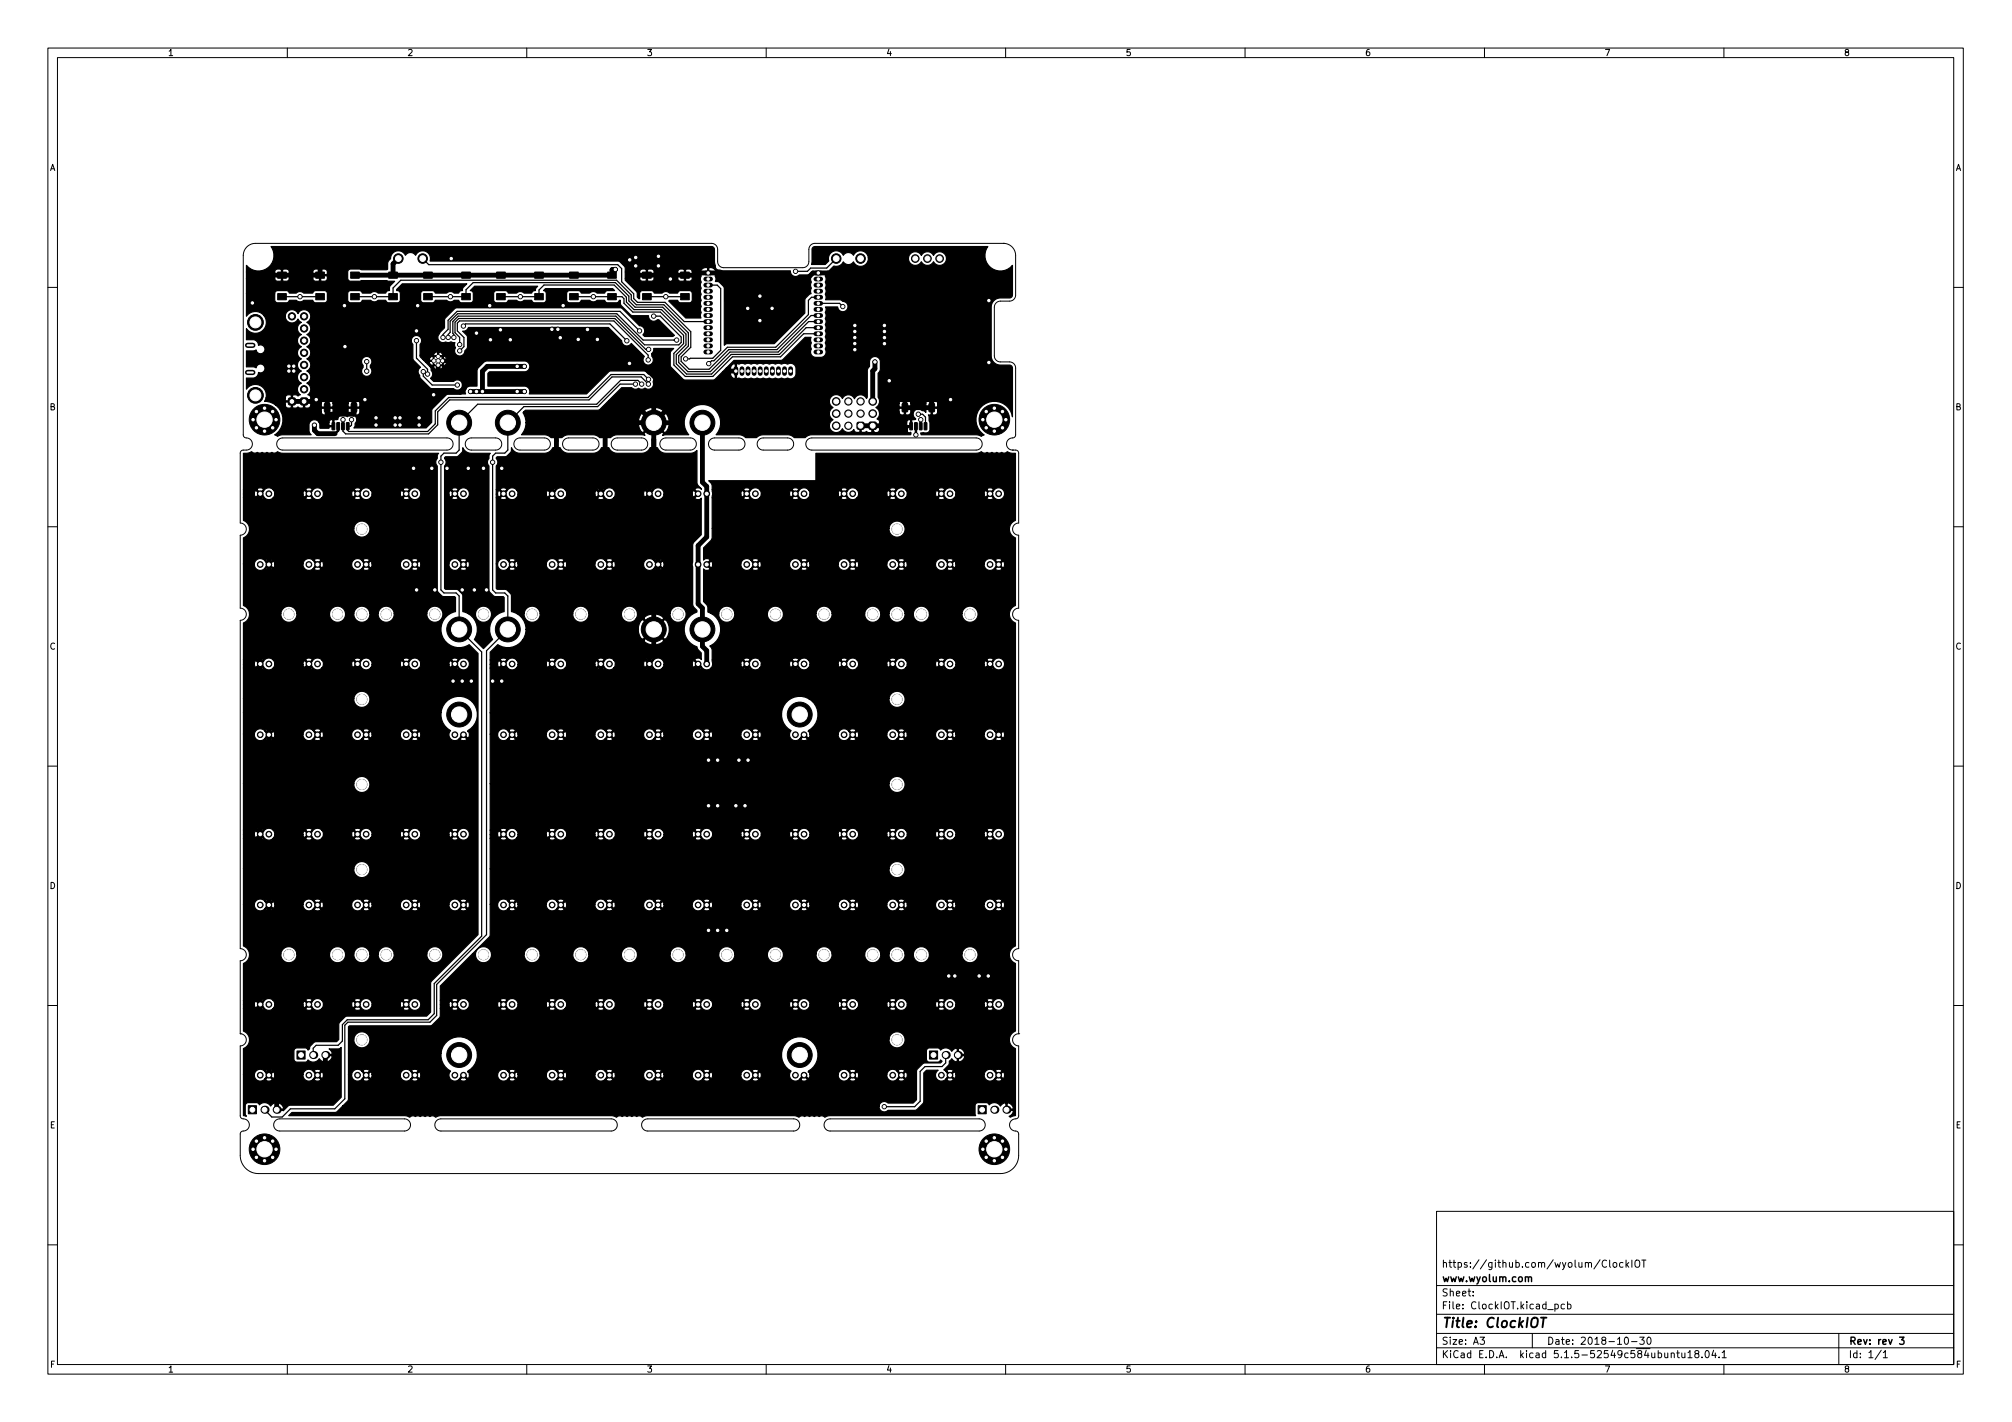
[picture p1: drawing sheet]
<svg xmlns="http://www.w3.org/2000/svg" width="420mm" height="297mm" viewBox="0 0 420 297" stroke-linecap="round" stroke-linejoin="round" font-family="sans-serif">
<defs><g id="words">
<text font-size="2.8" x="301" y="277.3">Title: ClockIOT</text>
<g font-size="2.1">
<text x="301" y="267.8">www.wyolum.com</text>
<text x="301" y="264.8">https://github.com/wyolum/ClockIOT</text>
<text x="301" y="273.5">File: ClockIOT.kicad_pcb</text>
<text x="301" y="270.8">Sheet:</text>
<text x="301" y="280.9">Size: A3</text>
<text x="323" y="280.9">Date: 2018-10-30</text>
<text x="386" y="280.9">Rev: rev 3</text>
<text x="301" y="283.7">KiCad E.D.A. kicad 5.1.5-52549c584ubuntu18.04.1</text>
<text x="386" y="283.7">Id: 1/1</text>
</g>
<g font-size="1.8">
<text x="35" y="11.7">1</text>
<text x="85" y="11.7">2</text>
<text x="135" y="11.7">3</text>
<text x="185" y="11.7">4</text>
<text x="235" y="11.7">5</text>
<text x="285" y="11.7">6</text>
<text x="335" y="11.7">7</text>
<text x="385" y="11.7">8</text>
<text x="10.3" y="35.7">A</text>
<text x="408.3" y="35.7">A</text>
<text x="10.3" y="85.7">B</text>
<text x="408.3" y="85.7">B</text>
<text x="10.3" y="135.7">C</text>
<text x="408.3" y="135.7">C</text>
<text x="10.3" y="185.7">D</text>
<text x="408.3" y="185.7">D</text>
<text x="10.4" y="235.7">E</text>
<text x="408.4" y="235.7">E</text>
<text x="10.4" y="285.7">F</text>
<text x="35" y="286.7">1</text>
<text x="85" y="286.7">2</text>
<text x="135" y="286.7">3</text>
<text x="185" y="286.7">4</text>
<text x="235" y="286.7">5</text>
<text x="285" y="286.7">6</text>
<text x="335" y="286.7">7</text>
<text x="385" y="286.7">8</text>
<text x="408.4" y="285.7">F</text>
</g>
</g></defs>
<g fill="none" stroke="#000" stroke-width=".21">
<path d="M10 10h400v277h-400zM12 12h396v273h-396zM60 10v2M110 10v2M160 10v2M210 10v2M260 10v2M310 10v2M360 10v2M209.5 50.8a2.54 2.54 0 0 1 2.6 2.6v8.2a1.27 1.27 0 0 1-1.3 1.3h-1.9a1.27 1.27 0 0 0-1.3 1.3v10.1a1.27 1.27 0 0 0 1.3 1.3h1.9a1.27 1.27 0 0 1 1.3 1.3v14.1a.91 .91 0 0 1-1.1 .6 1.27 1.27 0 0 0-.8 1.4 1.27 1.27 0 0 0 1.3 1M209.5 50.8h-39.3a1.27 1.27 0 0 0-1.3 1.3v2.5a1.27 1.27 0 0 1-1.3 1.3h-16.5a1.27 1.27 0 0 1-1.2-1.3v-2.5a1.27 1.27 0 0 0-1.3-1.3h-95.3a2.54 2.54 0 0 0-2.5 2.6v37.6a.91 .91 0 0 0 1.1 .6 1.27 1.27 0 0 1 .8 1.4 1.27 1.27 0 0 1-1.3 1l-.9 .1-.3 .5v14.7a1.27 1.27 0 0 1 1.2 1.2 1.27 1.27 0 0 1-1.2 1.3v15.2a1.27 1.27 0 0 1 1.2 1.3 1.27 1.27 0 0 1-1.2 1.3v68.6a1.27 1.27 0 0 1 1.2 1.2 1.27 1.27 0 0 1-1.2 1.3v15.2M209.5 50.8h.1"/>
<path d="M10 60h2M408 60h2M58.2 91.8l.9-.3h34.2a1.27 1.27 0 0 1 1.3 1.2 1.27 1.27 0 0 1-1.3 1.3h-34.2a1.27 1.27 0 0 1-1.2-.8 1.27 1.27 0 0 1 .3-1.4zM97.5 91.8l.8-.3h5.2a1.27 1.27 0 0 1 1.3 1.2 1.27 1.27 0 0 1-1.3 1.3h-5.1a1.27 1.27 0 0 1-1.1-.8 1.27 1.27 0 0 1 .2-1.4zM107.7 91.8l.8-.3h5.2a1.27 1.27 0 0 1 1.2 1.2 1.27 1.27 0 0 1-1.2 1.3h-5.1a1.27 1.27 0 0 1-1.2-.8 1.27 1.27 0 0 1 .3-1.4zM117.8 91.8l.8-.3h5.2a1.27 1.27 0 0 1 1.3 1.2 1.27 1.27 0 0 1-1.3 1.3h-5.1a1.27 1.27 0 0 1-1.1-.8 1.27 1.27 0 0 1 .2-1.4zM128 91.8l.8-.3h5.2a1.27 1.27 0 0 1 1.3 1.2 1.27 1.27 0 0 1-1.3 1.3h-5.1a1.27 1.27 0 0 1-1.2-.8 1.27 1.27 0 0 1 .3-1.4zM138.2 91.8l.8-.3h5.1a1.27 1.27 0 0 1 1.3 1.2 1.27 1.27 0 0 1-1.3 1.3h-5a1.27 1.27 0 0 1-1.2-.8 1.27 1.27 0 0 1 .3-1.4zM148.3 91.8l.8-.3h5.2a1.27 1.27 0 0 1 1.3 1.2 1.27 1.27 0 0 1-1.3 1.3h-5.1a1.27 1.27 0 0 1-1.1-.8 1.27 1.27 0 0 1 .2-1.4zM158.5 91.8l.8-.3h5.2a1.27 1.27 0 0 1 1.2 1.2 1.27 1.27 0 0 1-1.2 1.3h-5.1a1.27 1.27 0 0 1-1.2-.8 1.27 1.27 0 0 1 .3-1.4zM168.6 91.8l.9-.3h34.3a1.27 1.27 0 0 1 1.3 1.2 1.27 1.27 0 0 1-1.3 1.3h-34.3a1.27 1.27 0 0 1-1.1-.8 1.27 1.27 0 0 1 .2-1.4zM211.5 94l.9 .1 .3 .5v14.7a1.27 1.27 0 0 0-1.2 1.2 1.27 1.27 0 0 0 1.2 1.3v15.2a1.27 1.27 0 0 0-1.2 1.3 1.27 1.27 0 0 0 1.2 1.3v68.6a1.27 1.27 0 0 0-1.2 1.2 1.27 1.27 0 0 0 1.2 1.3v15.2"/>
<path d="M211.5 94h.1M10 110h2M408 110h2M10 160h2M408 160h2M10 210h2M50.2 215.9a1.27 1.27 0 0 1 1.2 1.3 1.27 1.27 0 0 1-1.2 1.3v14.7a.91 .91 0 0 0 1 .6 1.34 1.34 0 0 1 .8 1.6 1.34 1.34 0 0 1-1.5 .9l-.3 .5v4.5a3.8 3.8 0 0 0 3.8 3.8h154.9a3.8 3.8 0 0 0 3.8-3.8v-4.6a.91 .91 0 0 0-1-.5 1.34 1.34 0 0 1-.8-1.6 1.34 1.34 0 0 1 1.5-1l.3-.5v-14.6a1.27 1.27 0 0 1-1.2-1.3 1.27 1.27 0 0 1 1.2-1.3M50.2 215.9h.1M212.7 215.9h.1M408 210h2M57.5 234.1l.9-.4h26.1a1.27 1.27 0 0 1 1.2 1.3 1.27 1.27 0 0 1-1.2 1.3h-26.1a1.27 1.27 0 0 1-1.2-.8 1.27 1.27 0 0 1 .3-1.4zM91.2 234.1l.9-.4h35.5a1.27 1.27 0 0 1 1.3 1.3 1.27 1.27 0 0 1-1.3 1.3h-35.5a1.27 1.27 0 0 1-1.2-.8 1.27 1.27 0 0 1 .3-1.4z"/>
<path d="M134.4 234.1l.9-.4h30.4a1.27 1.27 0 0 1 1.3 1.3 1.27 1.27 0 0 1-1.3 1.3h-30.4a1.27 1.27 0 0 1-1.2-.8 1.27 1.27 0 0 1 .3-1.4zM172.5 234.1l.9-.4h31.1a1.27 1.27 0 0 1 1.2 1.3 1.27 1.27 0 0 1-1.2 1.3h-31.1a1.27 1.27 0 0 1-1.2-.8 1.27 1.27 0 0 1 .3-1.4zM300 253h108v32h-108zM10 260h2M300 278.5h108M300 274.5h108M300 268.5h108M307.6 270.6v.1M307.6 269.8v.1M309.1 279.3h.9l-.5 .6 .4 .1v.7l-.2 .1-.6-.1M320 278.5v3M324.7 272.5l.4-.1 .3 .3-.1 .6h-.6"/>
<path d="M326.7 272.5l-.4-.1-.3 .3 .1 .6h.6M327.4 272.5l.4-.1 .3 .3-.2 .6h-.5M327.4 271.9v1.5M335.5 263.4a.71 .71 0 0 0-1 .5 .71 .71 0 0 0 .7 .8l.3-.1M336.1 263.2v1.3l.2 .2M337 263.8l.4-.1 .2 .3v.4l-.2 .3-.4-.1-.2-.2zM338.9 263.8l-.4-.1-.3 .3 .2 .6h.5M339.4 279.4l.2-.1a.8 .8 0 0 1 .5 .8 .8 .8 0 0 1-.5 .7 1 1 0 0 1-.2-1.4zM339.6 263.2v1.5M339.7 264.1l.4 .6M340.1 263.7l-.5 .6M340.8 263.2v1.5"/>
<path d="M341.6 263.3l.2-.1a.5 .5 0 0 1 .6 .5v.5a.5 .5 0 0 1-.5 .5 .5 .5 0 0 1-.5-.5v-.5zM342.4 279.3h.9l-.5 .6 .5 .1v.7l-.2 .1-.7-.1M342.8 263.2h.9M343.3 263.2v1.5M344.1 279.4l.2-.1a.8 .8 0 0 1 .5 .8 .8 .8 0 0 1-.5 .7 1 1 0 0 1-.2-1.4zM384 278.5v6.5M408 260h2M60 285v2M110 285v2M160 285v2M210 285v2M260 285v2"/>
<path d="M300 281.5h108M310 285v2M340.7 280.2h1.2M349 282.8l.2-.2 .4 .1v.9M350.1 282.6h.6M350.3 282.1v1.3l.4 .2M351.2 282.6l.1 .9 .3 .1 .3-.1M351.9 282.6v1M352.5 282.5l.4-.4v1.5M352.5 283.6h.8M354.2 282.8l-.3-.3 .1-.2 .2-.2 .4 .1 .2 .2-.1 .2-.6 .2-.2 .2 .1 .5 .2 .1h.3l.3-.3v-.3l-.3-.2M355.4 283.5v.1"/>
<path d="M356.3 282.2l.1-.1a.8 .8 0 0 1 .5 .8 .8 .8 0 0 1-.5 .7 1 1 0 0 1-.1-1.4zM357.9 282l-.4 1.1h.9M358.2 282.6v1M359 283.5v.1M359.6 282.5l.5-.4v1.5M359.6 283.6h.9M360 285v2M392.8 282l-1.2 2M393.3 282.5l.4-.4v1.5M393.3 283.6h.8"/>
</g>
<path d="M319.2 266.9l.2-.2 .4 .1v.9M396.7 279.3h.9l-.5 .6 .4 .1v.7l-.2 .1-.6-.1" fill="none" stroke="#000" stroke-width=".3"/>
<path d="M321.8 275.2h1.1M322.4 275.2l-.3 2" fill="none" stroke="#000" stroke-width=".4"/>
<g fill="#000" stroke="#000" stroke-width=".21">
<path d="M58 56.8h1.8v1.3h-1.8zM65.9 56.8h1.8v1.3h-1.8zM73.2 56.8h1.8v1.3h-1.8zM81.2 56.8h1.8v1.3h-1.8zM88.5 56.8h1.8v1.3h-1.8zM96.4 56.8h1.8v1.3h-1.8zM103.7 56.8h1.8v1.3h-1.8zM111.7 56.8h1.8v1.3h-1.8zM118.9 56.8h1.9v1.3h-1.9zM126.9 56.8h1.8v1.3h-1.8zM134.2 56.8h1.8v1.3h-1.8zM142.1 56.8h1.8v1.3h-1.8z"/>
<path d="M58 61.3h1.8v1.3h-1.8zM65.9 61.3h1.8v1.3h-1.8zM73.2 61.3h1.8v1.3h-1.8zM81.2 61.3h1.8v1.3h-1.8zM88.5 61.3h1.8v1.3h-1.8zM96.4 61.3h1.8v1.3h-1.8zM103.7 61.3h1.8v1.3h-1.8zM111.7 61.3h1.8v1.3h-1.8zM118.9 61.3h1.9v1.3h-1.9zM126.9 61.3h1.8v1.3h-1.8zM134.2 61.3h1.8v1.3h-1.8zM142.1 61.3h1.8v1.3h-1.8z"/>
<path d="M60.3 83.2l.3-.1 1 .1 .1 .3-.1 1-.3 .1-1-.1-.1-.3zM62.8 83.2l.3-.1 1.1 .1 .1 .3-.1 1-.3 .1-1.1-.1-.1-.3zM67.8 84.3l1.1 .1-.1 1.6-1-.1zM69.4 88.3l.5 .1-.1 1.4-.5-.1zM70.4 88.3l.5 .1-.1 1.4-.5-.1zM71.4 88.3l.5 .1-.1 1.4-.5-.1zM72.4 88.3l.5 .1-.1 1.4-.5-.1zM73.4 84.3h.9l.2 .1v1.4l-.1 .2-.9 .1-.2-.2zM179.1 88.3l.2-.1 1.1 .1 .1 .3-.1 1-.3 .1-1-.1-.2-.3zM181.6 88.3l.2-.2 1.1 .2 .1 .2-.1 1.1-.3 .1-1-.1-.2-.3zM188.4 84.3l1.1 .1v1.6l-1.1-.1zM190 88.3l.6 .1-.1 1.4-.5-.1z"/>
<path d="M191 88.3l.6 .1-.1 1.4-.5-.1zM192 88.3l.6 .1-.1 1.4-.5-.1zM193 88.3l.6 .1-.1 1.4-.5-.1zM194 84.3h.9l.2 .1 .1 1.4-.2 .2-.8 .1-.2-.2zM62 219.5h1.7v1.7h-1.7zM194.1 219.5h1.7v1.7h-1.7zM51.9 231h1.7v1.7h-1.7zM204.3 231h1.7v1.7h-1.7z"/>
<circle cx="83.2" cy="54" r="1"/>
<circle cx="88.3" cy="54" r="1"/>
<circle cx="94.2" cy="54" r=".45"/>
<circle cx="128.5" cy="56.3" r=".45"/>
<circle cx="131.5" cy="54.3" r=".45"/>
<circle cx="132.7" cy="53.8" r=".45"/>
<circle cx="132.7" cy="55.5" r=".45"/>
<circle cx="137.5" cy="53.5" r=".45"/>
<circle cx="137.5" cy="55.5" r=".45"/>
<circle cx="140" cy="58.3" r=".45"/>
<circle cx="166.1" cy="56.7" r=".45"/>
<circle cx="174.6" cy="54" r="1"/>
<circle cx="179.7" cy="54" r="1"/>
<circle cx="191.1" cy="54" r=".8"/>
<circle cx="193.7" cy="54" r=".8"/>
<circle cx="196.2" cy="54" r=".8"/>
<circle cx="52.7" cy="63.3" r=".45"/>
<circle cx="53.3" cy="67.3" r="1.65"/>
<circle cx="60.3" cy="76.5" r=".45"/>
<circle cx="60.3" cy="77.5" r=".45"/>
<circle cx="61" cy="66.1" r=".76"/>
<circle cx="61.3" cy="76.5" r=".45"/>
<circle cx="61.3" cy="77.5" r=".45"/>
<circle cx="62.6" cy="62" r=".45"/>
<circle cx="63.5" cy="76.2" r=".76"/>
<circle cx="63.5" cy="66.1" r=".76"/>
<circle cx="63.5" cy="73.7" r=".76"/>
<circle cx="63.5" cy="78.8" r=".76"/>
<circle cx="63.5" cy="68.6" r=".76"/>
<circle cx="63.5" cy="71.2" r=".76"/>
<circle cx="71.9" cy="63.8" r=".45"/>
<circle cx="72" cy="72.4" r=".45"/>
<circle cx="76.6" cy="77.5" r=".45"/>
<circle cx="76.6" cy="75.5" r=".45"/>
<circle cx="78.2" cy="62" r=".45"/>
<circle cx="87" cy="71.2" r=".45"/>
<circle cx="87" cy="69.1" r=".45"/>
<circle cx="87.2" cy="63.8" r=".45"/>
<circle cx="88.4" cy="77.6" r=".45"/>
<circle cx="89.3" cy="78.1" r=".45"/>
<circle cx="90.6" cy="75.4" r=".4"/>
<circle cx="91.5" cy="75.4" r=".4"/>
<circle cx="91.5" cy="76.3" r=".4"/>
<circle cx="91.5" cy="74.5" r=".4"/>
<circle cx="92.4" cy="75.4" r=".4"/>
<circle cx="92.5" cy="70.5" r=".45"/>
<circle cx="93.6" cy="70.5" r=".45"/>
<circle cx="94.1" cy="62" r=".45"/>
<circle cx="94.8" cy="70.5" r=".45"/>
<circle cx="96" cy="72" r=".45"/>
<circle cx="96" cy="73.3" r=".45"/>
<circle cx="96.8" cy="68.1" r=".45"/>
<circle cx="99.5" cy="69.6" r=".45"/>
<circle cx="102.3" cy="63.8" r=".45"/>
<circle cx="102.4" cy="71" r=".45"/>
<circle cx="104.5" cy="68.9" r=".45"/>
<circle cx="106.6" cy="71" r=".45"/>
<circle cx="108" cy="76.5" r=".45"/>
<circle cx="108.7" cy="62" r=".45"/>
<circle cx="109.5" cy="76.5" r=".45"/>
<circle cx="115.3" cy="68.8" r=".45"/>
<circle cx="116.5" cy="68.8" r=".45"/>
<circle cx="117" cy="70.5" r=".45"/>
<circle cx="117.6" cy="63.8" r=".45"/>
<circle cx="120.8" cy="70.9" r=".45"/>
<circle cx="122.7" cy="68.8" r=".45"/>
<circle cx="123.9" cy="62" r=".45"/>
<circle cx="124.7" cy="70.9" r=".45"/>
<circle cx="130.9" cy="71.2" r=".45"/>
<circle cx="131.4" cy="75.9" r=".45"/>
<circle cx="133.5" cy="69.1" r=".45"/>
<circle cx="135.4" cy="75.2" r=".45"/>
<circle cx="135.4" cy="79.2" r=".45"/>
<circle cx="135.4" cy="73" r=".45"/>
<circle cx="136.5" cy="66" r=".45"/>
<circle cx="139" cy="62" r=".45"/>
<circle cx="141.3" cy="71" r=".45"/>
<circle cx="143.2" cy="75" r=".45"/>
<circle cx="148" cy="76" r=".45"/>
<circle cx="156.1" cy="64.4" r=".45"/>
<circle cx="158.7" cy="67" r=".45"/>
<circle cx="158.7" cy="61.9" r=".45"/>
<circle cx="161.2" cy="64.4" r=".45"/>
<circle cx="176" cy="64" r=".45"/>
<circle cx="178.5" cy="71.8" r=".45"/>
<circle cx="178.5" cy="70.5" r=".45"/>
<circle cx="178.5" cy="68" r=".45"/>
<circle cx="178.5" cy="69.2" r=".45"/>
<circle cx="178.5" cy="73" r=".45"/>
<circle cx="182.7" cy="75.6" r=".45"/>
<circle cx="184.7" cy="68" r=".45"/>
<circle cx="184.7" cy="70.5" r=".45"/>
<circle cx="184.7" cy="71.8" r=".45"/>
<circle cx="184.7" cy="69.2" r=".45"/>
<circle cx="185.7" cy="79.5" r=".45"/>
<circle cx="206.5" cy="62.8" r=".45"/>
<circle cx="206.5" cy="75.7" r=".45"/>
<circle cx="52.8" cy="87.7" r=".4"/>
<circle cx="53.3" cy="82.6" r="1.65"/>
<circle cx="53.5" cy="86" r=".4"/>
<circle cx="53.5" cy="89.4" r=".4"/>
<circle cx="55.2" cy="90.1" r=".4"/>
<circle cx="55.2" cy="85.3" r=".4"/>
<circle cx="55.2" cy="87.7" r="3.2"/>
<circle cx="56.9" cy="89.4" r=".4"/>
<circle cx="56.9" cy="86" r=".4"/>
<circle cx="57.6" cy="87.7" r=".4"/>
<circle cx="63.5" cy="81.3" r=".76"/>
<circle cx="65.7" cy="88.8" r=".45"/>
<circle cx="66" cy="83.5" r=".45"/>
<circle cx="71.6" cy="87.7" r=".45"/>
<circle cx="73.4" cy="87.7" r=".45"/>
<circle cx="76.2" cy="83.5" r=".45"/>
<circle cx="78.5" cy="88.8" r=".45"/>
<circle cx="78.5" cy="87.3" r=".45"/>
<circle cx="82.5" cy="88.8" r=".45"/>
<circle cx="82.5" cy="87.3" r=".45"/>
<circle cx="83.5" cy="88.8" r=".45"/>
<circle cx="83.5" cy="87.3" r=".45"/>
<circle cx="86.4" cy="97.8" r=".45"/>
<circle cx="87.5" cy="88.8" r=".45"/>
<circle cx="87.5" cy="87.3" r=".45"/>
<circle cx="90.2" cy="97.8" r=".45"/>
<circle cx="90.6" cy="82.5" r=".45"/>
<circle cx="92.1" cy="96.6" r=".45"/>
<circle cx="93.3" cy="97.8" r=".45"/>
<circle cx="95.5" cy="80.4" r=".45"/>
<circle cx="95.9" cy="88.3" r="2.6"/>
<circle cx="97.8" cy="97.8" r=".45"/>
<circle cx="98.2" cy="81.8" r=".45"/>
<circle cx="99.5" cy="81.8" r=".45"/>
<circle cx="100.7" cy="81.8" r=".45"/>
<circle cx="101" cy="97.8" r=".45"/>
<circle cx="102.9" cy="96.6" r=".45"/>
<circle cx="104.8" cy="97.8" r=".45"/>
<circle cx="106" cy="88.3" r="2.6"/>
<circle cx="108" cy="81.8" r=".45"/>
<circle cx="109.5" cy="81.8" r=".45"/>
<circle cx="132.7" cy="80.2" r=".45"/>
<circle cx="134" cy="80.2" r=".45"/>
<circle cx="135.4" cy="80.2" r=".45"/>
<circle cx="136.5" cy="88.3" r="2.6"/>
<circle cx="146.7" cy="88.3" r="2.6"/>
<circle cx="174.6" cy="86.4" r=".8"/>
<circle cx="174.6" cy="83.9" r=".8"/>
<circle cx="174.6" cy="88.9" r=".8"/>
<circle cx="177.2" cy="88.9" r=".76"/>
<circle cx="177.2" cy="83.9" r=".76"/>
<circle cx="177.2" cy="86.4" r=".76"/>
<circle cx="179.7" cy="83.9" r=".76"/>
<circle cx="179.7" cy="86.4" r=".76"/>
<circle cx="182.2" cy="86.4" r=".8"/>
<circle cx="182.2" cy="83.9" r=".8"/>
<circle cx="191.3" cy="90.8" r=".45"/>
<circle cx="191.8" cy="86.5" r=".45"/>
<circle cx="192.3" cy="87.7" r=".45"/>
<circle cx="198.5" cy="83.5" r=".45"/>
<circle cx="205.2" cy="87.7" r=".4"/>
<circle cx="205.9" cy="89.4" r=".4"/>
<circle cx="205.9" cy="86" r=".4"/>
<circle cx="207.6" cy="90.1" r=".4"/>
<circle cx="207.6" cy="85.3" r=".4"/>
<circle cx="207.6" cy="87.7" r="3.2"/>
<circle cx="209.3" cy="86" r=".4"/>
<circle cx="209.3" cy="89.4" r=".4"/>
<circle cx="210" cy="87.7" r=".4"/>
<circle cx="54.3" cy="117.9" r=".6"/>
<circle cx="54.3" cy="103.1" r=".6"/>
<circle cx="56.1" cy="117.9" r=".6"/>
<circle cx="56.1" cy="103.1" r=".6"/>
<circle cx="64.5" cy="117.9" r=".6"/>
<circle cx="64.5" cy="103.1" r=".6"/>
<circle cx="66.3" cy="117.9" r=".6"/>
<circle cx="66.3" cy="103.1" r=".6"/>
<circle cx="74.7" cy="117.9" r=".6"/>
<circle cx="74.7" cy="103.1" r=".6"/>
<circle cx="75.6" cy="110.5" r="1.04"/>
<circle cx="76.5" cy="117.9" r=".6"/>
<circle cx="76.5" cy="103.1" r=".6"/>
<circle cx="84.8" cy="117.9" r=".6"/>
<circle cx="84.8" cy="103.1" r=".6"/>
<circle cx="86.6" cy="117.9" r=".6"/>
<circle cx="86.6" cy="103.1" r=".6"/>
<circle cx="95" cy="117.9" r=".6"/>
<circle cx="95" cy="103.1" r=".6"/>
<circle cx="96.8" cy="117.9" r=".6"/>
<circle cx="96.8" cy="103.1" r=".6"/>
<circle cx="105.1" cy="117.9" r=".6"/>
<circle cx="105.1" cy="103.1" r=".6"/>
<circle cx="106.9" cy="117.9" r=".6"/>
<circle cx="106.9" cy="103.1" r=".6"/>
<circle cx="115.3" cy="117.9" r=".6"/>
<circle cx="115.3" cy="103.1" r=".6"/>
<circle cx="117.1" cy="117.9" r=".6"/>
<circle cx="117.1" cy="103.1" r=".6"/>
<circle cx="125.5" cy="117.9" r=".6"/>
<circle cx="125.5" cy="103.1" r=".6"/>
<circle cx="127.3" cy="117.9" r=".6"/>
<circle cx="127.3" cy="103.1" r=".6"/>
<circle cx="135.6" cy="117.9" r=".6"/>
<circle cx="135.6" cy="103.1" r=".6"/>
<circle cx="137.4" cy="117.9" r=".6"/>
<circle cx="137.4" cy="103.1" r=".6"/>
<circle cx="145.8" cy="117.9" r=".6"/>
<circle cx="145.8" cy="103.1" r=".6"/>
<circle cx="147.6" cy="117.9" r=".6"/>
<circle cx="147.6" cy="103.1" r=".6"/>
<circle cx="155.9" cy="117.9" r=".6"/>
<circle cx="155.9" cy="103.1" r=".6"/>
<circle cx="157.7" cy="117.9" r=".6"/>
<circle cx="157.7" cy="103.1" r=".6"/>
<circle cx="166.1" cy="117.9" r=".6"/>
<circle cx="166.1" cy="103.1" r=".6"/>
<circle cx="167.9" cy="117.9" r=".6"/>
<circle cx="167.9" cy="103.1" r=".6"/>
<circle cx="176.3" cy="117.9" r=".6"/>
<circle cx="176.3" cy="103.1" r=".6"/>
<circle cx="178.1" cy="117.9" r=".6"/>
<circle cx="178.1" cy="103.1" r=".6"/>
<circle cx="186.4" cy="117.9" r=".6"/>
<circle cx="186.4" cy="103.1" r=".6"/>
<circle cx="187.3" cy="110.5" r="1.04"/>
<circle cx="188.2" cy="117.9" r=".6"/>
<circle cx="188.2" cy="103.1" r=".6"/>
<circle cx="196.6" cy="117.9" r=".6"/>
<circle cx="196.6" cy="103.1" r=".6"/>
<circle cx="198.4" cy="117.9" r=".6"/>
<circle cx="198.4" cy="103.1" r=".6"/>
<circle cx="206.7" cy="117.9" r=".6"/>
<circle cx="206.7" cy="103.1" r=".6"/>
<circle cx="208.5" cy="117.9" r=".6"/>
<circle cx="208.5" cy="103.1" r=".6"/>
<circle cx="54.3" cy="138.7" r=".6"/>
<circle cx="56.1" cy="138.7" r=".6"/>
<circle cx="60.3" cy="128.3" r="1.04"/>
<circle cx="64.5" cy="138.7" r=".6"/>
<circle cx="66.3" cy="138.7" r=".6"/>
<circle cx="70.5" cy="128.3" r="1.04"/>
<circle cx="74.7" cy="138.7" r=".6"/>
<circle cx="75.6" cy="128.3" r="1.04"/>
<circle cx="76.5" cy="138.7" r=".6"/>
<circle cx="80.6" cy="128.3" r="1.04"/>
<circle cx="84.8" cy="138.7" r=".6"/>
<circle cx="86.6" cy="138.7" r=".6"/>
<circle cx="87" cy="123.2" r=".45"/>
<circle cx="90.8" cy="128.3" r="1.04"/>
<circle cx="90.8" cy="123.2" r=".45"/>
<circle cx="95" cy="138.7" r=".6"/>
<circle cx="95.9" cy="131.5" r="2.6"/>
<circle cx="96.5" cy="123.2" r=".45"/>
<circle cx="96.8" cy="138.7" r=".6"/>
<circle cx="99.1" cy="123.2" r=".45"/>
<circle cx="101" cy="128.3" r="1.04"/>
<circle cx="101.6" cy="123.2" r=".45"/>
<circle cx="105.1" cy="138.7" r=".6"/>
<circle cx="106" cy="131.5" r="2.6"/>
<circle cx="106.9" cy="138.7" r=".6"/>
<circle cx="111.1" cy="128.3" r="1.04"/>
<circle cx="115.3" cy="138.7" r=".6"/>
<circle cx="117.1" cy="138.7" r=".6"/>
<circle cx="121.3" cy="128.3" r="1.04"/>
<circle cx="125.5" cy="138.7" r=".6"/>
<circle cx="127.3" cy="138.7" r=".6"/>
<circle cx="131.4" cy="128.3" r="1.04"/>
<circle cx="135.6" cy="138.7" r=".6"/>
<circle cx="136.5" cy="131.5" r="2.6"/>
<circle cx="137.4" cy="138.7" r=".6"/>
<circle cx="141.6" cy="128.3" r="1.04"/>
<circle cx="145.8" cy="138.7" r=".6"/>
<circle cx="146.7" cy="131.5" r="2.6"/>
<circle cx="147.6" cy="138.7" r=".6"/>
<circle cx="151.8" cy="128.3" r="1.04"/>
<circle cx="155.9" cy="138.7" r=".6"/>
<circle cx="157.7" cy="138.7" r=".6"/>
<circle cx="161.9" cy="128.3" r="1.04"/>
<circle cx="166.1" cy="138.7" r=".6"/>
<circle cx="167.9" cy="138.7" r=".6"/>
<circle cx="172.1" cy="128.3" r="1.04"/>
<circle cx="176.3" cy="138.7" r=".6"/>
<circle cx="178.1" cy="138.7" r=".6"/>
<circle cx="182.2" cy="128.3" r="1.04"/>
<circle cx="186.4" cy="138.7" r=".6"/>
<circle cx="187.3" cy="128.3" r="1.04"/>
<circle cx="188.2" cy="138.7" r=".6"/>
<circle cx="192.4" cy="128.3" r="1.04"/>
<circle cx="196.6" cy="138.7" r=".6"/>
<circle cx="198.4" cy="138.7" r=".6"/>
<circle cx="202.6" cy="128.3" r="1.04"/>
<circle cx="206.7" cy="138.7" r=".6"/>
<circle cx="208.5" cy="138.7" r=".6"/>
<circle cx="54.3" cy="153.5" r=".6"/>
<circle cx="56.1" cy="153.5" r=".6"/>
<circle cx="64.5" cy="153.5" r=".6"/>
<circle cx="66.3" cy="153.5" r=".6"/>
<circle cx="74.7" cy="153.5" r=".6"/>
<circle cx="75.6" cy="146.1" r="1.04"/>
<circle cx="76.5" cy="153.5" r=".6"/>
<circle cx="84.8" cy="153.5" r=".6"/>
<circle cx="86.6" cy="153.5" r=".6"/>
<circle cx="94.6" cy="142.3" r=".45"/>
<circle cx="95" cy="153.5" r=".6"/>
<circle cx="95.9" cy="149.3" r="2.6"/>
<circle cx="96.5" cy="142.3" r=".45"/>
<circle cx="96.8" cy="153.5" r=".6"/>
<circle cx="98.4" cy="142.3" r=".45"/>
<circle cx="102.9" cy="142.3" r=".45"/>
<circle cx="104.8" cy="142.3" r=".45"/>
<circle cx="105.1" cy="153.5" r=".6"/>
<circle cx="106.9" cy="153.5" r=".6"/>
<circle cx="115.3" cy="153.5" r=".6"/>
<circle cx="117.1" cy="153.5" r=".6"/>
<circle cx="125.5" cy="153.5" r=".6"/>
<circle cx="127.3" cy="153.5" r=".6"/>
<circle cx="135.6" cy="153.5" r=".6"/>
<circle cx="137.4" cy="153.5" r=".6"/>
<circle cx="145.8" cy="153.5" r=".6"/>
<circle cx="147.6" cy="153.5" r=".6"/>
<circle cx="148" cy="158.8" r=".45"/>
<circle cx="149.9" cy="158.8" r=".45"/>
<circle cx="154.3" cy="158.8" r=".45"/>
<circle cx="155.9" cy="153.5" r=".6"/>
<circle cx="156.2" cy="158.8" r=".45"/>
<circle cx="157.7" cy="153.5" r=".6"/>
<circle cx="166.1" cy="153.5" r=".6"/>
<circle cx="167" cy="149.3" r="2.6"/>
<circle cx="167.9" cy="153.5" r=".6"/>
<circle cx="176.3" cy="153.5" r=".6"/>
<circle cx="178.1" cy="153.5" r=".6"/>
<circle cx="186.4" cy="153.5" r=".6"/>
<circle cx="187.3" cy="146.1" r="1.04"/>
<circle cx="188.2" cy="153.5" r=".6"/>
<circle cx="196.6" cy="153.5" r=".6"/>
<circle cx="198.4" cy="153.5" r=".6"/>
<circle cx="206.7" cy="153.5" r=".6"/>
<circle cx="208.5" cy="153.5" r=".6"/>
<circle cx="54.3" cy="174.3" r=".6"/>
<circle cx="56.1" cy="174.3" r=".6"/>
<circle cx="64.5" cy="174.3" r=".6"/>
<circle cx="66.3" cy="174.3" r=".6"/>
<circle cx="74.7" cy="174.3" r=".6"/>
<circle cx="75.6" cy="163.9" r="1.04"/>
<circle cx="76.5" cy="174.3" r=".6"/>
<circle cx="84.8" cy="174.3" r=".6"/>
<circle cx="86.6" cy="174.3" r=".6"/>
<circle cx="95" cy="174.3" r=".6"/>
<circle cx="96.8" cy="174.3" r=".6"/>
<circle cx="105.1" cy="174.3" r=".6"/>
<circle cx="106.9" cy="174.3" r=".6"/>
<circle cx="115.3" cy="174.3" r=".6"/>
<circle cx="117.1" cy="174.3" r=".6"/>
<circle cx="125.5" cy="174.3" r=".6"/>
<circle cx="127.3" cy="174.3" r=".6"/>
<circle cx="135.6" cy="174.3" r=".6"/>
<circle cx="137.4" cy="174.3" r=".6"/>
<circle cx="145.8" cy="174.3" r=".6"/>
<circle cx="147.6" cy="174.3" r=".6"/>
<circle cx="148" cy="168.3" r=".45"/>
<circle cx="149.9" cy="168.3" r=".45"/>
<circle cx="153.7" cy="168.3" r=".45"/>
<circle cx="155.6" cy="168.3" r=".45"/>
<circle cx="155.9" cy="174.3" r=".6"/>
<circle cx="157.7" cy="174.3" r=".6"/>
<circle cx="166.1" cy="174.3" r=".6"/>
<circle cx="167.9" cy="174.3" r=".6"/>
<circle cx="176.3" cy="174.3" r=".6"/>
<circle cx="178.1" cy="174.3" r=".6"/>
<circle cx="186.4" cy="174.3" r=".6"/>
<circle cx="187.3" cy="163.9" r="1.04"/>
<circle cx="188.2" cy="174.3" r=".6"/>
<circle cx="196.6" cy="174.3" r=".6"/>
<circle cx="198.4" cy="174.3" r=".6"/>
<circle cx="206.7" cy="174.3" r=".6"/>
<circle cx="208.5" cy="174.3" r=".6"/>
<circle cx="54.3" cy="189" r=".6"/>
<circle cx="56.1" cy="189" r=".6"/>
<circle cx="60.3" cy="199.4" r="1.04"/>
<circle cx="64.5" cy="189" r=".6"/>
<circle cx="66.3" cy="189" r=".6"/>
<circle cx="70.5" cy="199.4" r="1.04"/>
<circle cx="74.7" cy="189" r=".6"/>
<circle cx="75.6" cy="199.4" r="1.04"/>
<circle cx="75.6" cy="181.6" r="1.04"/>
<circle cx="76.5" cy="189" r=".6"/>
<circle cx="80.6" cy="199.4" r="1.04"/>
<circle cx="84.8" cy="189" r=".6"/>
<circle cx="86.6" cy="189" r=".6"/>
<circle cx="90.8" cy="199.4" r="1.04"/>
<circle cx="95" cy="189" r=".6"/>
<circle cx="96.8" cy="189" r=".6"/>
<circle cx="101" cy="199.4" r="1.04"/>
<circle cx="105.1" cy="189" r=".6"/>
<circle cx="106.9" cy="189" r=".6"/>
<circle cx="111.1" cy="199.4" r="1.04"/>
<circle cx="115.3" cy="189" r=".6"/>
<circle cx="117.1" cy="189" r=".6"/>
<circle cx="121.3" cy="199.4" r="1.04"/>
<circle cx="125.5" cy="189" r=".6"/>
<circle cx="127.3" cy="189" r=".6"/>
<circle cx="131.4" cy="199.4" r="1.04"/>
<circle cx="135.6" cy="189" r=".6"/>
<circle cx="137.4" cy="189" r=".6"/>
<circle cx="141.6" cy="199.4" r="1.04"/>
<circle cx="145.8" cy="189" r=".6"/>
<circle cx="147.6" cy="189" r=".6"/>
<circle cx="148" cy="194.3" r=".45"/>
<circle cx="149.9" cy="194.3" r=".45"/>
<circle cx="151.8" cy="199.4" r="1.04"/>
<circle cx="151.8" cy="194.3" r=".45"/>
<circle cx="155.9" cy="189" r=".6"/>
<circle cx="157.7" cy="189" r=".6"/>
<circle cx="161.9" cy="199.4" r="1.04"/>
<circle cx="166.1" cy="189" r=".6"/>
<circle cx="167.9" cy="189" r=".6"/>
<circle cx="172.1" cy="199.4" r="1.04"/>
<circle cx="176.3" cy="189" r=".6"/>
<circle cx="178.1" cy="189" r=".6"/>
<circle cx="182.2" cy="199.4" r="1.04"/>
<circle cx="186.4" cy="189" r=".6"/>
<circle cx="187.3" cy="199.4" r="1.04"/>
<circle cx="187.3" cy="181.6" r="1.04"/>
<circle cx="188.2" cy="189" r=".6"/>
<circle cx="192.4" cy="199.4" r="1.04"/>
<circle cx="196.6" cy="189" r=".6"/>
<circle cx="198.4" cy="189" r=".6"/>
<circle cx="202.6" cy="199.4" r="1.04"/>
<circle cx="206.7" cy="189" r=".6"/>
<circle cx="208.5" cy="189" r=".6"/>
<circle cx="54.3" cy="209.8" r=".6"/>
<circle cx="56.1" cy="209.8" r=".6"/>
<circle cx="64.5" cy="209.8" r=".6"/>
<circle cx="66.3" cy="209.8" r=".6"/>
<circle cx="74.7" cy="209.8" r=".6"/>
<circle cx="75.6" cy="217.2" r="1.04"/>
<circle cx="76.5" cy="209.8" r=".6"/>
<circle cx="84.8" cy="209.8" r=".6"/>
<circle cx="86.6" cy="209.8" r=".6"/>
<circle cx="95" cy="209.8" r=".6"/>
<circle cx="96.8" cy="209.8" r=".6"/>
<circle cx="105.1" cy="209.8" r=".6"/>
<circle cx="106.9" cy="209.8" r=".6"/>
<circle cx="115.3" cy="209.8" r=".6"/>
<circle cx="117.1" cy="209.8" r=".6"/>
<circle cx="125.5" cy="209.8" r=".6"/>
<circle cx="127.3" cy="209.8" r=".6"/>
<circle cx="135.6" cy="209.8" r=".6"/>
<circle cx="137.4" cy="209.8" r=".6"/>
<circle cx="145.8" cy="209.8" r=".6"/>
<circle cx="147.6" cy="209.8" r=".6"/>
<circle cx="155.9" cy="209.8" r=".6"/>
<circle cx="157.7" cy="209.8" r=".6"/>
<circle cx="166.1" cy="209.8" r=".6"/>
<circle cx="167.9" cy="209.8" r=".6"/>
<circle cx="176.3" cy="209.8" r=".6"/>
<circle cx="178.1" cy="209.8" r=".6"/>
<circle cx="186.4" cy="209.8" r=".6"/>
<circle cx="187.3" cy="217.2" r="1.04"/>
<circle cx="188.2" cy="209.8" r=".6"/>
<circle cx="196.6" cy="209.8" r=".6"/>
<circle cx="198.1" cy="203.9" r=".45"/>
<circle cx="198.4" cy="209.8" r=".6"/>
<circle cx="199.4" cy="203.9" r=".45"/>
<circle cx="204.5" cy="203.9" r=".45"/>
<circle cx="206.4" cy="203.9" r=".45"/>
<circle cx="206.7" cy="209.8" r=".6"/>
<circle cx="208.5" cy="209.8" r=".6"/>
<circle cx="53.5" cy="238.4" r=".4"/>
<circle cx="54.3" cy="224.6" r=".6"/>
<circle cx="55.2" cy="237.7" r=".4"/>
<circle cx="56.1" cy="224.6" r=".6"/>
<circle cx="56.9" cy="238.4" r=".4"/>
<circle cx="64.5" cy="224.6" r=".6"/>
<circle cx="66.3" cy="224.6" r=".6"/>
<circle cx="74.7" cy="224.6" r=".6"/>
<circle cx="76.5" cy="224.6" r=".6"/>
<circle cx="84.8" cy="224.6" r=".6"/>
<circle cx="86.6" cy="224.6" r=".6"/>
<circle cx="95" cy="224.6" r=".6"/>
<circle cx="95.9" cy="220.4" r="2.6"/>
<circle cx="96.8" cy="224.6" r=".6"/>
<circle cx="105.1" cy="224.6" r=".6"/>
<circle cx="106.9" cy="224.6" r=".6"/>
<circle cx="115.3" cy="224.6" r=".6"/>
<circle cx="117.1" cy="224.6" r=".6"/>
<circle cx="125.5" cy="224.6" r=".6"/>
<circle cx="127.3" cy="224.6" r=".6"/>
<circle cx="135.6" cy="224.6" r=".6"/>
<circle cx="137.4" cy="224.6" r=".6"/>
<circle cx="145.8" cy="224.6" r=".6"/>
<circle cx="147.6" cy="224.6" r=".6"/>
<circle cx="155.9" cy="224.6" r=".6"/>
<circle cx="157.7" cy="224.6" r=".6"/>
<circle cx="166.1" cy="224.6" r=".6"/>
<circle cx="167" cy="220.4" r="2.6"/>
<circle cx="167.9" cy="224.6" r=".6"/>
<circle cx="176.3" cy="224.6" r=".6"/>
<circle cx="178.1" cy="224.6" r=".6"/>
<circle cx="184.7" cy="231.2" r=".45"/>
<circle cx="186.4" cy="224.6" r=".6"/>
<circle cx="188.2" cy="224.6" r=".6"/>
<circle cx="196.6" cy="224.6" r=".6"/>
<circle cx="198.4" cy="224.6" r=".6"/>
<circle cx="205.9" cy="238.4" r=".4"/>
<circle cx="206.7" cy="224.6" r=".6"/>
<circle cx="207.6" cy="237.7" r=".4"/>
<circle cx="208.5" cy="224.6" r=".6"/>
<circle cx="209.3" cy="238.4" r=".4"/>
<circle cx="52.8" cy="240.1" r=".4"/>
<circle cx="53.5" cy="241.8" r=".4"/>
<circle cx="55.2" cy="242.5" r=".4"/>
<circle cx="55.2" cy="240.1" r="3.2"/>
<circle cx="56.9" cy="241.8" r=".4"/>
<circle cx="57.6" cy="240.1" r=".4"/>
<circle cx="205.2" cy="240.1" r=".4"/>
<circle cx="205.9" cy="241.8" r=".4"/>
<circle cx="207.6" cy="242.5" r=".4"/>
<circle cx="207.6" cy="240.1" r="3.2"/>
<circle cx="209.3" cy="241.8" r=".4"/>
<circle cx="210" cy="240.1" r=".4"/>
</g>
<g fill="#000">
<circle cx="206.5" cy="62.8" r=".51"/>
<circle cx="55.2" cy="231.8" r=".85"/>
<circle cx="57.8" cy="231.8" r=".85"/>
<circle cx="65.4" cy="220.4" r=".85"/>
<circle cx="67.9" cy="220.4" r=".85"/>
<circle cx="197.5" cy="220.4" r=".85"/>
<circle cx="200" cy="220.4" r=".85"/>
<circle cx="207.6" cy="231.8" r=".85"/>
<circle cx="210.2" cy="231.8" r=".85"/>
</g>
<path d="M51.7 77.8h1.1M51.7 72.1h1.1" fill="none" stroke="#000" stroke-width="1.1"/>
<g fill="none" stroke="#000" stroke-width="1">
<path d="M83.2 54l-1.1 1.1v2.4M128.5 56.3l-.7 .1v1.1h-53.7M128.5 56.3h.1M132.8 53.8h-.8l-.5 .5v2.2l.9 1h13.3l.4-.5h3.8l1.8 1.8v4l1.7 1.6h9l7.4-7.4h3.1l5.6 5.6v5.4M132.8 55.5v-2.5l-1-1h-28.7l-2 2h-6.9l-2-2.1h-11.9l-1.7 1.7h-9.6l-2.2 2.2v1.7h-10.6l-.9 1v4.8M140 57.5v.8M147.4 58.3h1M147.4 59.6h1M170.4 58.3h1M170.4 59.6h1M52.7 63.3h2.6M55.3 63.3l.5 .5h61.8"/>
<path d="M71.9 63.8h.1M71.9 63.8l.1 15.3 .9 .9h2l1.3 1.4v2.1M87.2 63.8v2l-.2 .3v3h-3l-1.3 1.3v10l2.1 2.1h6.4l.5-.5h4.4l.9-.9v-2.3l-.7-.7h-3.8l-1-.9v-.9M92.4 75.4h5.6l1.5-1.5v-4.3h2.3l.6 .6v.8h11.7l1.1-1.1v-1.1h1.3l.5 .5v1.2l.4 .4h7.4v4.2l.8 .8h8.2l4.2 4.2v3l-1.5 1.5v12l-.9 .9v17.2l1.8 1.8v9.6l-.9 .9v8.3l-.9 .9v6l-.1 .1M104.5 68.9v2.1M109.5 76.5h-7.7l-1 1v4.3M120.8 70.9h.1M147.4 60.8h1M147.4 62.1h1M147.4 63.4h1M147.4 64.6h1M147.4 65.9h1"/>
<path d="M147.4 67.2h1M147.4 68.4h1M147.4 69.7h1M147.4 71h1M147.4 72.3h1M147.4 73.5h1M153.7 77v1M153.7 77.5h-1.5l-3.1 3h-4.8l-7.8 7.8-3.2-3.3h-5.3l-2 2h-8l-1.8 1.8v7.8l-.9 .9v5.6M154.9 77v1M156.2 77v1M157.5 77v1M158.7 61.9v5.1"/>
<path d="M158.7 77v1M160 77v1M161.3 77v1M162.6 77v1M163.8 77v1M165.1 77v1M170.4 60.8h1M170.4 62.1h1M170.4 63.4h1M170.4 64.6h1M170.4 65.9h1M170.4 67.2h1"/>
<path d="M170.4 68.4h1M170.4 69.7h1M170.4 71h1M170.4 72.3h1M170.4 73.5h1M178.5 69.2h6.2M182.7 75.6v1.4l-.5 .5v6.4M206.5 75.7h-17.9l-3.9-3.9h-1.5l-1.2 1.2h-3.5v2.5l-8 8.1h-27l-1.5 1.4v1.5l-1.8 1.8h-11.8l-2 2v6.4l-.9 .9v5.5M206.5 62.8v17.1l-4.1 3.6h-15.6l-.7 .7v3.8l-.9 .9h-5.5M65.7 88.8v1.1l.7 .7h3.6M68.3 86.1h.1M68.3 83.5v3h5.6v-3"/>
<path d="M68.3 84.3h.1M73.9 84.3h.1M73.9 86.1h.1M76.2 83.5h-10.8l-.4 .4h-4M78.5 87.3h9v1.5M82.5 87.3v1.5M83.5 87.3v1.5M90.6 82.5v.7l-1.2 1.1v3.9l-.6 .6h-10.3v-3l-2.3-2.3M98.2 81.8h11.3M146.7 88.3v12.4l.9 .9v10.6l-1.8 1.8v12.1l.9 .9v8l.9 .9v2.8M188.8 83.5l.2 .1v1.6h5.6v-1.7M194.6 84.3h.1"/>
<path d="M54.3 103.1v11.6l1.8 1.8v2.7l-.9 .9v16.5l-.9 .9v11.8l1.8 1.8v3.6l-.9 .9v16.5l-.9 .9v12.8l1.8 1.8v2.7l-.9 .9v16.5l-.9 .9v7.5M64.5 138.7v.8l-.4 .4v2.4M74.7 138.7v.8l-.4 .4v2.4M84.8 138.7v.8l-.3 .4v2.4M95 138.7v.8l-.4 .4v2.4h-40.2M105.1 138.7v.8l-.3 .4v2.4h101.9M115.3 138.7v3.2l-.4 .4M125.5 138.7v3.3l.2 .3M145.8 138.7v.8l-.4 .4v2.4M155.9 138.7v3.2l-.3 .4M166.1 138.7v3.3l.3 .3M176.3 138.7v.8l-.4 .4v2.4"/>
<path d="M186.4 138.7v.8l-.3 .4v2.4M196.6 138.7v.8l-.4 .4v2.4M206.7 138.7v3.6M54.4 142.3h-.1M206.7 142.3l1.8 1.8v9.4M54.4 216.1l1.7 1.8v6.7M54.4 216.1h-.1M67.9 220.4v7.9l-1 1h-8.2l-.9 .9v1.6M198.4 224.6h.1"/>
</g>
<path d="M70.6 89v.9l-.6 .7M182.2 88.9v1.2l.6 .5 6.2-.1 .4-.4v-.7l.4-.4h.5M191.3 90.8h.1M191.3 89v1.8" fill="none" stroke="#000" stroke-width=".51"/>
<g fill="none" stroke="#000" stroke-width=".25">
<path d="M88.3 54l1.2 1.3h39.5l.8 .8v2.8l2.5 2.5v1l.8 .8h5.8l4 4h5M147.9 59.6h1.9l.7 .7v12.9l-1.7 1.6h-4.7l-.1 .2h-.8M174.6 54l-2 2h-3.3l-.7 .7h-2.5M58.9 62h7.9M74.1 62h8v-1.8l1.6-1.7h45.1l3 3.1v1l1.1 1.1h5.7l5.6 5.6v3.2l-2 2v1l1.7 1.6h4.2l4.1-4.1h10.1l7.1-7.1h1.5M76.6 77.5h.1M76.6 75.5v2M87 71.2v3.6l2.3 2.3v1M88.4 77.6v1l1.8 1.8h5.3M89.4 62h7.9v-1.5l1.5-1.5h29.7l2.8 2.9v1l1.3 1.3h5.8l5.4 5.3v2.8l-2.1 2v1.4l1.9 1.9h4.7l4.1-4.1h10.1l6.4-6.3h2M93.6 70.5v-.6l.4-.5v-2.3l1.6-1.6h33.2l5.5 5.5h7M96 72v-1.5l-1-1v-2.2l.8-.8h32.6l6.5 6.5h.6"/>
<path d="M96 73.3l.9-.9v-1.9l-1.4-1.4v-1.6l.5-.5h32.2l7.2 7.2v1M96.8 68.1l.4-.4h30.2l3.5 3.5M104.6 62h8v-1.4l1-1.1h14.6l2.6 2.6v1l1.6 1.6h5.7l5.1 5.1v2.2l-2 2.1v1.9l2.2 2.1h5.2l4.1-4.1h10l5.6-5.6h2.6M119.8 62h10.1l.4 .4v.9l1.9 1.9h5.7l4.9 4.8v1.8l-2.1 2v2.4l2.4 2.4h5.8l4.1-4.1h10l4.8-4.8h3.1M133.5 69.1l-4-4.1h-34l-1.9 1.9v1.9l-1.1 1.1v.6M135.1 62h7.9M135.4 79.2l-1-1h-6.8l-4.8 4.8h-29.1l-2.8 2.8v2.7l-1.6 1.6h-16.5l-.2-.2v-.9h.6l.2-.2v-1.1M136.5 66h1.4l4.3 4.4v1.1l-.4 .5h-7.2l-6-6h-32.9l-1.1 1.2v2.4l.2 .3v.6M170.9 63.4h4.4l.7 .6M170.9 62.1h-1.4l-.7 .6v3l-6.8 6.8h-10.1l-2.8 2.9h-.5l-.6 .6M71.6 87.7h.1M132.7 80.2h-3.2l-4.7 4.7h-15.4l-3.4 3.4v5.7l-.6 .7h-1.9l-.6 .6v27.9l.6 .7h1.9l.6 .6v7l-4.4 4.4v59.3l-10.4 10.4v6.5l-1.4 1.4h-17.2l-.6 .7v15.3l-2.1 2.1h-9.3l-1.7 1.7h-2.1l-1.6-1.5"/>
<path d="M134 80.2l-.8-.7h-3.6l-5 4.9h-24.8l-3.9 3.9v5.7l-.7 .7h-2.5l-.6 .6v27.9l.6 .7h2.5l.7 .6v7l4.7 4.7v59.4l-9.9 9.9v6.2l-1.3 1.3h-16.9l-1 1v3.5l-.9 .8h-4.6l-.6 .7v1.4M135.4 80.2l-1.5-1.5h-6.1l-4.8 4.8h-29.1l-2.5 2.5v2.7l-1.9 1.9h-17.3l-.6-.5v-2.4M191.8 86.5h.9l.6 .6v1.9M192.3 87.7v1.3M192.3 87.7h.1M197.5 220.4v1.6l-.8 .8h-3.5l-1 1v6.2l-1.2 1.2h-6.3"/>
</g>
<g fill="#000" stroke="#000" stroke-width=".25">
<path d="M51.5 55.4a3.2 3.2 0 0 0 4.4 .6 3.2 3.2 0 0 0 .7-4.5h92l.3 .1 .3 .4v2.7l.2 .7a.81 .81 0 0 0 .9 1l.8 .2h14a1.08 1.08 0 0 0 .6 1.1 1.08 1.08 0 0 0 1.2-.3h1.9l.5-.3h.1l-.1 .2 .2 .3a1.15 1.15 0 0 0-.1 1.3 1.16 1.16 0 0 0 0 1.3l-.1 .6 .1 .5-.5 .3-.8 1v2.8l-6.4 6.4h-9.8l-.6 .3-.1-12.1-1-1.1-.8-.1 .1-.5-.2-1.2h-2.9l-.1 .2 .1 .4a1.16 1.16 0 0 0 0 1.2 1.16 1.16 0 0 0 0 1.3 1.16 1.16 0 0 0 0 1.3 1.16 1.16 0 0 0 0 1.2 1.16 1.16 0 0 0 0 1.3 1.16 1.16 0 0 0 0 1.3l-.1 .6 .1 .5h-3.2l-3.6-3.5 .2-.2h1.7l.2 .4 .3 .1 1.9 .1a.63 .63 0 0 0 .7-.7v-1.4l-.4-.5h-2.2l-.3 .2-.2 .3-1.8-.1a1.07 1.07 0 0 0-1.4 .1h-1.7l-.2-.3-.3-.2h-1.9a.63 .63 0 0 0-.6 .6v1.1h-.2l-.3-.3-.1-1.1-2.4-2.5v-.4h3a.63 .63 0 0 0 .6 .7h.6l.2-.2v-1h.2v1l.2 .2 .8-.1 .3-.2 .1-.4h4.9a.63 .63 0 0 0 .6 .7h.7l.1-.2v-1h.3v1l.1 .2 .8-.1a.69 .69 0 0 0 .3-1.1h-2.7l-.2 .5h-4.9l-.1-.5h-2.8l-.1 .5h-3v-1.3h3l.1 .6h1.3v-1h.2v1h1.3l.1-.6h4.9l.2 .6h1.2v-1h.3v1h1.2l.2-.2v-.5l3.2 .2v-1h.2v1h1.3l.2-.2a1.33 1.33 0 0 0-1.7-.8l-1 .1-.5 .7h-1.7l-.2-.3-.3-.2-1.2 .2-.1-.2h-.7l-.4 .2-.2 .4h-4.9a.63 .63 0 0 0-.6-.6h-.6l-.2 .2-1.1-.2-.4 .3-.1 .3h-3l-.2-1.1-1-1-.4-.2h-39.2a1.63 1.63 0 0 0-.9-2 1.63 1.63 0 0 0-2.1 .8 1.25 1.25 0 0 0-2.1 0 1.62 1.62 0 0 0-1.9-.9 1.62 1.62 0 0 0-1.2 1.6 1.36 1.36 0 0 0-.7 1.2v1l-.1 .1-7.6-.1a.63 .63 0 0 0-.6 .6v1.4l.2 .4 .3 .1 7.7-.1 .4 .2h1.2l-.9 .9-.2 1-.5 .1-.2 .4-1.7-.1a1.07 1.07 0 0 0-1.5 .1h-1.8l-.1-.3-.3-.2h-2a.63 .63 0 0 0-.6 .6v1.4l.4 .5h2.2l.3-.1 .1-.4 1.9 .1a1.07 1.07 0 0 0 1.4-.1h1.7l.1 .4 .4 .1 1.9 .1a.63 .63 0 0 0 .6-.7v-1.4a.66 .66 0 0 0-.8-.5v-.2l1.2-1.2h13.5l-.8 .8-.1 .6a.65 .65 0 0 0-.8 .5l-1.1-.1a1.07 1.07 0 0 0-1.4 .1h-2.4l-.2-.3-.3-.2h-1.9a.63 .63 0 0 0-.7 .6l.1 1.4 .1 .4 .3 .1h2.1l.3-.1 .2-.4 2.5 .1a1.07 1.07 0 0 0 1.4-.1h1l.2 .4 .3 .1 1.9 .1a.63 .63 0 0 0 .6-.7v-1.5l-.2-.3-.4-.1 .9-.9h13.2l-.4 .5a.44 .44 0 0 1-.6 .5l-.3 .4h-1.6a1.06 1.06 0 0 0-1.5 0h-1.8l-.1-.3-.4-.2h-1.9a.63 .63 0 0 0-.6 .6v1.4l.4 .5h2.1l.4-.1 .1-.4 1.9 .1a1.07 1.07 0 0 0 1.4-.1h1.6l.2 .4 .3 .1 2 .1a.63 .63 0 0 0 .6-.7l-.1-1.5-.5-.4 .4-.4h14l.4 .4h-1.5l-.3 .2-.2 .3h-1.6a1.06 1.06 0 0 0-1.6 0h-1.7l-.2-.3-.3-.2h-2a.63 .63 0 0 0-.6 .6v1.4l.4 .5h2.2l.3-.1 .2-.4 1.8 .1a1.07 1.07 0 0 0 1.5-.1h1.6l.2 .4 .4 .2 1.9-.1 .3-.1 .2-.4h.2l.2 1.1 2 2 .5 .1h3.2a1.08 1.08 0 0 0 .6 1.1 1.08 1.08 0 0 0 1.3-.2h.3l3.2 3.3-.3 .2h-5.9l-.3-.4 .1-.1a1.08 1.08 0 0 0 .1-1.1 1.08 1.08 0 0 0-1-.7l-3.5-3.5-.5-.2h-34l-.6 .2-2 2-.1 2-.9 1a1.16 1.16 0 0 0-.4 1.4 1.16 1.16 0 0 0 1.3 .6l.3-.1 .6 .2 .5-.2 .8 .1v.8a.41 .41 0 0 1 0 .7 1.08 1.08 0 0 0 .8 1.4 1.08 1.08 0 0 0 1.3-1.1l.5-.7v-2.2l-.9-1.2a1.08 1.08 0 0 0 1.1-.8h29.3l2.7 2.8a1.07 1.07 0 0 0 .8 1 1.07 1.07 0 0 0 1.2-.5l2.7 2.8a1.08 1.08 0 0 0 .1 1.5 1.08 1.08 0 0 0 1.5-.1 1.08 1.08 0 0 0 0-1.5l-.1-.5 .4-.4 .1-.7h4.2l-.7 .9v2.8l2.6 2.7 .4 .2h6l.4-.2 1.5-1.6h1.6l.1 .8 .2 .3a.55 .55 0 0 0 .7 .3v-1.4h-2.6l.8-.7h.8v.5h1v-1.3h.3v2.9l.2 .1 .3-.1a1.16 1.16 0 0 0 1.3 0 1.16 1.16 0 0 0 1.3 0 1.16 1.16 0 0 0 1.2 0 1.16 1.16 0 0 0 1.3 0 1.16 1.16 0 0 0 1.3 0 1.16 1.16 0 0 0 1.2 0 1.16 1.16 0 0 0 1.3 0 1.16 1.16 0 0 0 1.3 0 1.13 1.13 0 0 0 1.7-.9v-1.3a1.14 1.14 0 0 0-1.7-.7 1.16 1.16 0 0 0-1.3 0 1.16 1.16 0 0 0-1.3 0 1.16 1.16 0 0 0-1.3 0 1.16 1.16 0 0 0-1.2 0 1.16 1.16 0 0 0-1.3 0 1.16 1.16 0 0 0-1.3 0 1.16 1.16 0 0 0-1.2 0l-.7-.2-1.1 .2a.91 .91 0 0 0-1.3 .8h-.8l1.6-1.6 10-.1 4.8-4.7h1.3a1.15 1.15 0 0 0 0 1.1 1.16 1.16 0 0 0 0 1.3 1.13 1.13 0 0 0 .9 1.8l1.3-.1a1.14 1.14 0 0 0 .7-1.7 1.16 1.16 0 0 0 0-1.3 1.16 1.16 0 0 0 0-1.3 1.16 1.16 0 0 0 0-1.2 1.16 1.16 0 0 0 0-1.3 1.16 1.16 0 0 0 0-1.3 1.16 1.16 0 0 0 0-1.2l.2-.7-.1-.5h2.5a1.08 1.08 0 0 0 1.2 1 1.08 1.08 0 0 0 1-1.1 1.08 1.08 0 0 0-1.1-1l-.7-.4h-2.9l.1-.5a1.13 1.13 0 0 1 0-1.3 1.13 1.13 0 0 1 0-1.2 1.13 1.13 0 0 1 0-1.3l-.2-1.2-1.5 .1-.1-.3h1.6l.6-.2 1.2-1.1a1.62 1.62 0 0 0 2-.9 1.25 1.25 0 0 0 2.1 0 1.63 1.63 0 0 0 1.9 .9 1.63 1.63 0 0 0 1.2-1.7h8.4v.3a1.43 1.43 0 0 0 1.2 1.2 1.43 1.43 0 0 0 1.5-.7 1.43 1.43 0 0 0 2.5 0 1.43 1.43 0 0 0 2.2 .4 1.43 1.43 0 0 0 0-2.2 1.43 1.43 0 0 0-2.2 .5 1.43 1.43 0 0 0-2.5 0 1.43 1.43 0 0 0-1.5-.8 1.43 1.43 0 0 0-1.2 1.3h-8.4a1.63 1.63 0 0 0-1.3-1.5 1.63 1.63 0 0 0-1.8 .9 1.25 1.25 0 0 0-2.1 0 1.63 1.63 0 0 0-2.1-.8 1.63 1.63 0 0 0-.9 2l-.8 .7h-2.8l.1-3.1 .2-.4 .4-.2h36.1a3.2 3.2 0 0 0 .7 4.5 3.2 3.2 0 0 0 4.4-.6v6.5l-.5 .3h-2l-.8 .2-.8 .7-.3 1v10.3l.1 .6 .5 .7 .6 .4 2.6 .2a.62 .62 0 0 1 .6 .6v10.2l-.1-.5a3.8 3.8 0 0 0-5.9-2 3.8 3.8 0 0 0 .1 6.3h-.1a.5 .5 0 0 1-.9 0l-.6-.1h-11.6v-.4h.5a.93 .93 0 0 0 1.4-.7v-1.4l-.3-1.6h.4l.1-.2v-1.2h.3v1.2l.2 .2a.71 .71 0 0 0 .9-.6v-.7l-.2-.1h-2.1l-.2 .1 .1 .8-.8-.4a1.15 1.15 0 0 0-1.7 .1 1.15 1.15 0 0 0 .3 1.7h-.1a.57 .57 0 0 0-.7 .7l-.1 .9h-.8l-.2 .1 .1 .9 .4 .2 .3-.1 .2 .1-.1 .4h-20.7l-.8 .2-.5 .4h-2.3l-.6-.4-.8-.2h-5.1l-.8 .2-.6 .4h-2.3l-1.1-.6h-5.1l.1-.1a3.8 3.8 0 0 0-.3-5.2 3.8 3.8 0 0 0-5.3 .1 3.8 3.8 0 0 0-.2 5.2h-4.8l-.6 .2 .2-.4-2.1-2.1-2.1 2.1 .3 .4-.7-.2h-5.1l-.8 .2-.6 .4h-2.3l-.6-.4-.7-.2h-5.2l-.8 .2-.5 .4h-2.3l-1.1-.6h-5.1l.1-.1a3.6 3.6 0 0 0 .8-2.4h23.5v.6a1.57 1.57 0 0 0 1 1.5l2-2.1h.4l2.1 2.1 .4-.3a2.86 2.86 0 0 0-.4-3.9l-2.1 2.1h-.4l-2-2.1-.5 .3-.3 .6-.2 1.2h-23.5a3.4 3.4 0 0 0-.6-2.1l.2-.2h25l2.1 2.1 2.1-2.1a2.86 2.86 0 0 0-3.9-.4l-.3 .4h-25l.3-.3h15.2l.4-.2 1.8-1.8h46.1l.2 .8 .6 .6a1.43 1.43 0 0 0 0 2.6 1.43 1.43 0 0 0-.4 2.3 1.43 1.43 0 0 0 2.3-.5 1.38 1.38 0 0 0 2.4 .2 .63 .63 0 0 0 .6 .6h.5l.2-.1v-1.1h.2v1.1l.2 .1h.6l.3-.2 .4 .3h.7l.1-.2v-1.1h.3v1.1l.1 .2h.5a.63 .63 0 0 0 .7-.7v-.5l-.2-.1h-3.9v-.3h3.9l.2-.1v-.4h5.6v.5l.2 .1h.6v-1.1a.5 .5 0 0 0-.5 0 .5 .5 0 0 0-.3 .5h-5.6l-.1-.5-.5-.3 .5-.7v-.7h4.1a.66 .66 0 0 0 .4 .5 .66 .66 0 0 0 .7-.1v-1.2h.3v1.2l.2 .2a.71 .71 0 0 0 .9-.6v-.7l-.2-.1h-2.1l-.2 .1v.7h-4.1l-.2-.6-.5-.4 .5-.3 .2-.5h4.1v.6l.2 .1h.9v-1.2h.3v1.2h.9l.2-.1v-.6h3.1v.6l.2 .1h.9v-1.2h.3v1.2h.9l.2-.1v-.6a.66 .66 0 0 0-.4-.6 .66 .66 0 0 0-.7 .1l-.4-.2a.71 .71 0 0 0-1 .7h-3.1v-.2a.66 .66 0 0 0-1.1-.3l-.4-.2a.71 .71 0 0 0-1 .7h-4.1l.1-.6-.3-.7v-5l.4-.8v-1.6a1.13 1.13 0 0 0-1.1-1.1 1.13 1.13 0 0 0-1.1 1.1v1l-.4 .5-.1 .4v5.5l-.1 .2a1.38 1.38 0 0 0-1.3-.7 1.38 1.38 0 0 0-1.3 .8 1.38 1.38 0 0 0-1.2-.8 1.38 1.38 0 0 0-1.3 .7 1.43 1.43 0 0 0-1.5-.8 1.43 1.43 0 0 0-1.2 1.3h-46.1l2.7-2.7h2.1l.7 .3 .7-.2 .2 .1a1.16 1.16 0 0 0 1.2-.1 1.09 1.09 0 0 0 1.4 0 1.09 1.09 0 0 0 .3-1.4 1.08 1.08 0 0 0-1-1.5l-.6-.6-.4-.1h-6.9l-.4 .2-4.6 4.6h-12a1.13 1.13 0 0 0-.9-1.6h-7.7v-2.7l.3-.3h7.4a1.13 1.13 0 0 0 1-1.2 1.13 1.13 0 0 0-1-1.1l-8.3 .1-1.6 1.6-.1 3.6h-1.4a1.13 1.13 0 0 0-1 1.6h-3.5l-.5 .2-2.9 2.9-.2 .4v2.4l-1.1 1.2h-15.1l.2-.4 .1-.6a1.07 1.07 0 0 0-.5-1.8l.1-1.3h.2v1.2a.66 .66 0 0 0 .7 .1 .66 .66 0 0 0 .4-.5v-.7l-.1-.1h-2.1l-.2 .1v.8l.4 .4-.6 .5a1.13 1.13 0 0 0-1.2-.5 1.13 1.13 0 0 0-.8 1 .57 .57 0 0 0-.8 .7v.9h-.8l-.2 .3-1.9-.1-.2-1.1h2.1v.5l.2 .1h.6v-1.1a.5 .5 0 0 0-.6 0 .5 .5 0 0 0-.2 .5l-2.1-.1a1.14 1.14 0 0 0-1.2-.5 1.14 1.14 0 0 0-.9 1.1v1.3l.5 .7h-6l-1 .4-.6-.3 .3-.3a3.8 3.8 0 0 0 1-4.5h8.4v.1a.66 .66 0 0 0 1.1 .3v-1.2h.2v1.2l.2 .2a.71 .71 0 0 0 .9-.6v-.7l-.1-.1h-2.1l-.2 .1v.7h-8.4l-.5-.9-.6-.6h2l.2 .5 .9 .1 .1-.1v-1.1h.3v1.1l.1 .1h.5a.65 .65 0 0 1 .9 0h.6l.2-.1v-1.1h.2v1.1l.2 .1h.5a.72 .72 0 0 0 .6-.9h2.2v.6l.2 .1h.9v-1.2h.2v1.2h1l.1-.1v-.6h3.2v.6l.2 .1h.9v-1.2h.2v1.2h1l.1-.1v-.6a.66 .66 0 0 0-.4-.6 .66 .66 0 0 0-.7 .1l-.4-.2a.71 .71 0 0 0-.9 .7h-3.2v-.2a.66 .66 0 0 0-1.1-.3l-.4-.2a.71 .71 0 0 0-.9 .7h-2.2l-.2-.3h-5l-.1 .1v.5h-2a3.6 3.6 0 0 0-2.4-.8l.4-.7h4v.5l.1 .1h1.1v-1.1l-.1-.1h-.5a.63 .63 0 0 0-.6 .6h-4v-.3a2.28 2.28 0 0 0-1.5-2.4 2.28 2.28 0 0 0-2.6 .9v-2.3h1.4a1.17 1.17 0 0 0 1.1-1.2 .93 .93 0 0 0 1.3-.5 .93 .93 0 0 0-.7-1.2 .93 .93 0 0 0-1.1 .7l-.6-.2h-1.4v-3.3h1.4l.6-.2v.1a.93 .93 0 0 0 1.2 .6 .93 .93 0 0 0 .6-1.2 .93 .93 0 0 0-1.3-.5 1.17 1.17 0 0 0-1.1-1.1h-1.4v-2.4a2.28 2.28 0 0 0 3.2 .6 2.28 2.28 0 0 0 .4-3.3h4.5v.3a1.39 1.39 0 0 0 1.1 1.3 1.39 1.39 0 0 0 1.5-.9l.7 .7-.1 .1a1.39 1.39 0 0 0-.7 1.3 1.39 1.39 0 0 0 .8 1.2 1.38 1.38 0 0 0-.8 1.3 1.38 1.38 0 0 0 .8 1.2 1.38 1.38 0 0 0-.8 1.3 1.38 1.38 0 0 0 .8 1.3 1.38 1.38 0 0 0-.8 1.2 1.38 1.38 0 0 0 .8 1.3 1.38 1.38 0 0 0-.8 1.3 1.38 1.38 0 0 0 .8 1.2 1.38 1.38 0 0 0-.2 2.5 .64 .64 0 0 1-.9 0h-.6l-.1 .1v1.1h3.6l.2-.1v-.5a.63 .63 0 0 0-.6-.6 1.38 1.38 0 0 0-.2-2.5 1.38 1.38 0 0 0 .8-1.2 1.38 1.38 0 0 0-.8-1.3l11.4-.1v.2a1.08 1.08 0 0 0 1.5 .9 1.08 1.08 0 0 0 .3-1.7l.1-.6a1.08 1.08 0 0 0-.1-1.5 1.08 1.08 0 0 0-1.5 .1 1.08 1.08 0 0 0 0 1.5v.5l-.3 .6h-11.3a1.38 1.38 0 0 0 .7-1.2 1.38 1.38 0 0 0-.8-1.2 1.38 1.38 0 0 0 .8-1.3 1.38 1.38 0 0 0-.8-1.3l.6-.6 .2-.7h21v.4l.3 .4 .1 3.2 1.5 1.6-.1 .1a1.24 1.24 0 0 0-.1 1.7l.3 .6 2.1 2 4.7 .1a1.08 1.08 0 0 0 1.6 0 1.08 1.08 0 0 0 0-1.5 1.08 1.08 0 0 0-1.6 0h-4.1l-.7-.7a1.07 1.07 0 0 0 .1-1.6v-.6l-.2-.2h.7l.3 .5 .4 .2 .2-.2v-.7h.2v.7a.58 .58 0 0 0 .6-.1 .58 .58 0 0 0 .2-.6h-1.8l-.1 .2h-.7l-.9-.9h.7l.3 .5 .4 .2 .2-.2v-.7l-1.6 .2-.6-.6 2.2 .1v-.4l.1 .4 .4 .2h-.2a.5 .5 0 0 0-.1 .7 .5 .5 0 0 0 .8 0v-.2v.2a.48 .48 0 0 0 .6 .3 .48 .48 0 0 0 .3-.6v-.3h.1v.7l.2 .2 .5-.4 .2-.3-.1-.2-1.3-.1a.46 .46 0 0 0 .5-.3 .46 .46 0 0 0-.2-.6h.2v.7h.8l.1-.1a.77 .77 0 0 0-1.1-.6l-.5-.1-.3 .5a.46 .46 0 0 0-.3-.5 .46 .46 0 0 0-.6 .2l-.1 .2-.2-.4-.5 .3-.2 .4h-1.3l-.6-.6v-.3h2.8l.1 .2h.8v-.8h.2v.8h.8a.58 .58 0 0 0-.2-.7 .58 .58 0 0 0-.6-.1 .8 .8 0 0 0-1.1 .6h-2.8v-2.3a1.08 1.08 0 0 0-.3-1.7 1.08 1.08 0 0 0-1.5 .9h-21l-.3-.8-.5-.4a1.38 1.38 0 0 0 .8-1.3 1.38 1.38 0 0 0-.8-1.3 1.39 1.39 0 0 0 .4-2.2 1.39 1.39 0 0 0-2.3 .4 1.39 1.39 0 0 0-1.5-.8 1.39 1.39 0 0 0-1.1 1.2h-4.5a2.27 2.27 0 0 0-3.6 .2v-4.8h5.9v1.4l.1 .4 .4 .1h2l.3-.1 .2-.4 1.6 .1a1.07 1.07 0 0 0 1.4-.1h1.9l.2 .4 .3 .1 1.9 .1a.63 .63 0 0 0 .7-.7v-1.4l-.2-.3-.3-.2h-2.1l-.3 .2-.2 .3-2-.1a1.07 1.07 0 0 0-1.4 .1h-1.5l-.2-.3-.3-.2h-1.9a.63 .63 0 0 0-.6 .6h-5.9v-3.2h5.9l.1 .4 .2 .2 .9 .1 .2-.2v-1h.2v1l.2 .2h.6a.63 .63 0 0 0 .6-.7h4.9l.1 .4 .3 .2 .9 .1 .1-.2v-1h.3v1l.1 .2h.6a.68 .68 0 0 0 .6-.5 .68 .68 0 0 0-.1-.7h-2.7l-.2 .5h-4.9l-.1-.5h-2.8l-.1 .5h-5.9v-1.3h5.9l.1 .6h1.3v-1h.2v1h1.3l.1-.6h4.9l.2 .6h1.2v-1h.3v1h1.2l.2-.2a.74 .74 0 0 0-.5-1l-1.2 .2-.1-.2h-.7a.63 .63 0 0 0-.6 .6h-4.9l-.1-.3-.4-.3-1.1 .2-.2-.2h-.6a.63 .63 0 0 0-.6 .6h-5.9zM50.8 94.7h1l.7-.4a1.12 1.12 0 0 0 1.3 .3l.3 .1a1.19 1.19 0 0 1 1.2 0l.5-.2 .4 .2a1.19 1.19 0 0 1 1.2 0l.6-.4 1 .4h32.6l-.2 .3-.2 .9a1.08 1.08 0 0 0 .1 1.4v26.1l.2 .4 .9 .8h2.5l.2 .2v3a3.8 3.8 0 0 0-2.7 5.1 3.8 3.8 0 0 0 5.6 1.7l1.8 1.9v58.7l-9.8 9.8-.1 .5v5.9l-.8 .9h-16.9l-1.4 1.4-.1 3.4-.4 .5h-4.4l-1 .8-.3 .7-.3 .3-.5-.5h-2l-.4 .5v1.8a.64 .64 0 0 0 .6 .7h1.8l.5-.5a1.48 1.48 0 0 0 2.4-.3l.2 .4a.67 .67 0 0 0 .9 .2v-1.2h.3v1.2l.2 .1 .6-.3 .5-.8-.1-.2h-1.5v-.3l1.5 .1a.9 .9 0 0 0-.6-1.2h2.1l.4-.3v10.4l-1.6 1.7h-9.1l-1.3 1.1-1.6-.1 .1-1.4h.2v1.2h1.2a1 1 0 0 0-1.2-1.2l-.5-.1-.6 .3-.3 .3-.1-.1a1.48 1.48 0 0 0-2.2-.1l-.5-.5h-1.8a.64 .64 0 0 0-.7 .7v1.8l.3 .4-.7-.2v-8.5h2.3a1.24 1.24 0 0 0 .7 1.2 1.24 1.24 0 0 0 1.4-.3h.3v.3l.5 .1 .8-.1v-.3l-.7-.6-.6 .6h-.3l.8-.8h.3l.7 .7a.63 .63 0 0 0 .4-.8h5.9v.2a1.24 1.24 0 0 0 .8 1.1 1.24 1.24 0 0 0 1.3-.4h.2l.1 .3 .4 .1 .8-.1 .1-.3-.7-.6-.7 .6h-.2l.7-.8h.4l.7 .7a.77 .77 0 0 0 0-1.4l-.7 .7h-.4l-.7-.9h.2l.7 .7 .7-.7-.1-.2-.7-.1-.8 .3a1.24 1.24 0 0 0-1.3-.3 1.24 1.24 0 0 0-.8 1.1h-5.9l-.2-.5-.2-.1-.7 .7a1.29 1.29 0 0 1-1-.8l.2-.1 .6 .7 .7-.7a.77 .77 0 0 0-1.3 0l-.4-.1a1.24 1.24 0 0 0-2 .9h-2.3v-5.5l1-.7 .3-1-.4-1.2-.9-.7v-4.7h2.9v.2l.7 .2 .6-.2v-.2l-.7-.7-.6 .7h-2.9v-.8h2.3a.46 .46 0 0 0 .4 .6l.7-.7h.3l.6 .6a1.23 1.23 0 0 0 1.9 .3h6.8l.1 .2 .4 .1 .8-.1 .1-.2-.7-.7-.7 .7h-6.8l.4-.8h5.9a.46 .46 0 0 0 .4 .6l.6-.7h.4l.5 .6a1.23 1.23 0 0 0 2 .3h6.8v.2l.5 .1 .8-.1v-.2l-.6-.7-.7 .7h-6.8l.3-.8h5.9a.46 .46 0 0 0 .4 .6l.7-.7h.3l.6 .6a1.23 1.23 0 0 0 2 .3h6.8v.2l.5 .1 .7-.1 .1-.2-.7-.7-.6 .7h-6.8l.3-.8h5.9a.46 .46 0 0 0 .4 .6l.6-.7h.4l.5 .6a1.24 1.24 0 0 0 1.9 .4 1.24 1.24 0 0 0 0-2 1.24 1.24 0 0 0-1.9 .5l-.5 .5h-.4l-.6-.7-.2 .1-.2 .7h-5.9v-.4l-.3-.5h6.8l.6 .6 .7-.6a.77 .77 0 0 0-1.3 0h-6.8l-.1-.1a1.23 1.23 0 0 0-2 .4l-.5 .5h-.3l-.7-.7-.2 .1-.2 .7h-5.9v-.4l-.3-.5h6.8l.7 .6 .6-.6a.77 .77 0 0 0-1.3 0h-6.8l-.1-.1a1.23 1.23 0 0 0-1.9 .4l-.5 .5h-.4l-.6-.7-.3 .1-.1 .7h-5.9l-.1-.4-.3-.5h6.8l.7 .6 .7-.6a.77 .77 0 0 0-1.4 0h-6.8l-.1-.1a1.23 1.23 0 0 0-1.9 .4l-.5 .5h-.3l-.7-.7-.2 .1-.2 .7h-2.3v-.9h2.9l.6 .6 .7-.6a.77 .77 0 0 0-1.3 0h-2.9v-7.8l.5-.2 .5-.6 .3-1.1h6.5a1.68 1.68 0 0 0 1.7 1.8 1.68 1.68 0 0 0 1.7-1.8h6.8v.3a1.68 1.68 0 0 0 1.9 1.5 1.68 1.68 0 0 0 1.5-1.8h1.7v.3a1.68 1.68 0 0 0 1.8 1.5 1.68 1.68 0 0 0 1.5-1.8h1.8v.3a1.68 1.68 0 0 0 1.8 1.5 1.68 1.68 0 0 0 1.5-1.8h6.8v.3a1.68 1.68 0 0 0 2.6 1.3 1.68 1.68 0 0 0 0-2.9 1.68 1.68 0 0 0-2.6 1.3h-6.8v-.4a1.68 1.68 0 0 0-1.8-1.1 1.68 1.68 0 0 0-1.5 1.5h-1.8v-.4a1.68 1.68 0 0 0-1.8-1.1 1.68 1.68 0 0 0-1.5 1.5h-1.7l-.1-.4a1.68 1.68 0 0 0-1.8-1.1 1.68 1.68 0 0 0-1.5 1.5h-6.8l-.1-.4a1.68 1.68 0 0 0-1.7-1.1 1.68 1.68 0 0 0-1.6 1.5h-6.5l-.4-1-.9-.7v-8.7h2.3a1.24 1.24 0 0 0 .7 1.3 1.24 1.24 0 0 0 1.4-.3h.3v.2l.5 .2 .8-.2v-.2l-.7-.7-.6 .7h-.3l.8-.9h.3l.7 .7a.63 .63 0 0 0 .4-.8h5.9v.3a1.24 1.24 0 0 0 .8 1 1.24 1.24 0 0 0 1.3-.3h.2l.1 .2 .4 .2 .8-.2 .1-.2-.7-.7-.7 .7h-.2l.7-.9h.4l.7 .7a.63 .63 0 0 0 .3-.8h5.9v.3a1.24 1.24 0 0 0 .9 1 1.24 1.24 0 0 0 1.3-.3h.2v.2l.5 .2 .8-.2v-.2l-.6-.7-.7 .7h-.2l.7-.9h.3l.7 .7a.63 .63 0 0 0 .4-.8h5.9v.3a1.24 1.24 0 0 0 .8 1 1.24 1.24 0 0 0 1.3-.3h.3v.2l.5 .2 .7-.2 .1-.2-.7-.7-.6 .7h-.3l.7-.9h.4l.7 .7a.63 .63 0 0 0 .4-.8h5.8v.3a1.24 1.24 0 0 0 .9 1 1.24 1.24 0 0 0 1.3-.3h.2l.1 .2 .4 .2 .8-.2 .1-.2-.7-.7-.7 .7h-.2l.7-.9h.4l.6 .7a.77 .77 0 0 0 0-1.3l-.6 .6h-.4l-.7-.8h.2l.7 .7 .7-.7-.1-.2-.7-.2-.8 .4a1.24 1.24 0 0 0-1.3-.3 1.24 1.24 0 0 0-.9 1h-5.8l-.2-.5h-.2l-.7 .6a1.29 1.29 0 0 1-1-.8h.2l.6 .7 .7-.7a.77 .77 0 0 0-1.3 0l-.4-.1a1.24 1.24 0 0 0-2 .8h-5.9l-.2-.5h-.2l-.7 .6a1.29 1.29 0 0 1-1-.8h.2l.7 .7 .6-.7a.77 .77 0 0 0-1.3 0l-.3-.1a1.24 1.24 0 0 0-2.1 .8h-5.9l-.1-.5h-.2l-.7 .6a1.29 1.29 0 0 1-1-.8h.1l.7 .7 .7-.7a.77 .77 0 0 0-1.4 0l-.3-.1a1.24 1.24 0 0 0-2 .8h-5.9l-.2-.5h-.2l-.7 .6a1.29 1.29 0 0 1-1-.8h.2l.6 .7 .7-.7a.77 .77 0 0 0-1.3 0l-.4-.1a1.24 1.24 0 0 0-2 .8h-2.3v-7.4h23.1v.3a1.68 1.68 0 0 0 2.6 1.3 1.68 1.68 0 0 0 0-2.9 1.68 1.68 0 0 0-2.6 1.3h-23.1v-6.4h2.9v.2l.7 .2 .6-.2v-.2l-.7-.7-.6 .7h-2.9v-.8h2.3a.46 .46 0 0 0 .4 .6l.7-.6h.3l.6 .5a1.23 1.23 0 0 0 1.9 .3h6.8l.1 .2 .4 .2 .8-.2 .1-.2-.7-.7-.7 .7h-6.8l.4-.8h5.9a.46 .46 0 0 0 .4 .6l.6-.6h.4l.5 .5a1.23 1.23 0 0 0 2 .3h6.8v.2l.5 .2 .8-.2v-.2l-.6-.7-.7 .7h-6.8l.3-.8h5.9a.46 .46 0 0 0 .4 .6l.7-.6h.3l.6 .5a1.23 1.23 0 0 0 2 .3h6.8v.2l.5 .2 .7-.2 .1-.2-.7-.7-.6 .7h-6.8l.3-.8h5.9a.46 .46 0 0 0 .4 .6l.6-.6h.4l.5 .5a1.23 1.23 0 0 0 2 .3h6.8l.1 .2 .4 .2 .8-.2 .1-.2-.7-.7-.7 .7h-6.8l.4-.8h5.8a.46 .46 0 0 0 .4 .6l.7-.6h.4l.5 .5a1.24 1.24 0 0 0 1.9 .4 1.24 1.24 0 0 0-.1-1.9 1.24 1.24 0 0 0-1.9 .5l-.4 .5h-.4l-.7-.7h-.2l-.2 .7h-5.8l-.1-.4-.3-.5h6.8l.7 .7 .7-.7a.77 .77 0 0 0-1.4 0h-6.8l-.1-.1a1.23 1.23 0 0 0-1.9 .5l-.5 .5h-.4l-.6-.7h-.2l-.2 .7h-5.9v-.4l-.3-.5h6.8l.6 .7 .7-.7a.77 .77 0 0 0-1.3 0h-6.8l-.1-.1a1.23 1.23 0 0 0-2 .5l-.5 .5h-.3l-.7-.7h-.2l-.2 .7h-5.9v-.4l-.3-.5h6.8l.7 .7 .6-.7a.77 .77 0 0 0-1.3 0h-6.8l-.1-.1a1.23 1.23 0 0 0-1.9 .5l-.5 .5h-.4l-.6-.7h-.3l-.1 .7h-5.9l-.1-.4-.3-.5h6.8l.7 .7 .7-.7a.77 .77 0 0 0-1.4 0h-6.8l-.1-.1a1.23 1.23 0 0 0-1.9 .5l-.5 .5h-.3l-.7-.7h-.2l-.2 .7h-2.3v-.9h2.9l.6 .7 .7-.7a.77 .77 0 0 0-1.3 0h-2.9v-9.7h23.1v.3a1.68 1.68 0 0 0 2.6 1.3 1.68 1.68 0 0 0 0-2.9 1.68 1.68 0 0 0-2.6 1.3h-23.1v-10.3h2.3v.2a1.24 1.24 0 0 0 .8 1.1 1.24 1.24 0 0 0 1.3-.4h.3v.2l.5 .2 .8-.2v-.2l-.7-.6-.6 .6h-.3l.8-.8h.3l.7 .6a.63 .63 0 0 0 .4-.7h5.9v.2a1.24 1.24 0 0 0 .8 1.1 1.24 1.24 0 0 0 1.3-.4h.2l.1 .2 .4 .2 .8-.2 .1-.2-.7-.6-.7 .6h-.2l.7-.8h.4l.7 .6a.63 .63 0 0 0 .3-.7h5.9v.2a1.24 1.24 0 0 0 .9 1.1 1.24 1.24 0 0 0 1.3-.4h.2v.2l.5 .2 .8-.2v-.2l-.6-.6-.7 .6h-.2l.7-.8h.3l.7 .6a.63 .63 0 0 0 .4-.7h5.9v.2a1.24 1.24 0 0 0 .8 1.1 1.24 1.24 0 0 0 1.3-.4h.3v.2l.5 .2 .7-.2 .1-.2-.7-.6-.6 .6h-.3l.7-.8h.4l.7 .6a.77 .77 0 0 0 0-1.3l-.7 .7h-.4l-.7-.9h.3l.6 .7 .7-.7-.1-.2-.7-.2-.8 .4a1.24 1.24 0 0 0-1.3-.3 1.24 1.24 0 0 0-.8 1.1h-5.9l-.2-.5-.2-.1-.7 .7a1.29 1.29 0 0 1-1-.8l.2-.1 .7 .7 .6-.7a.77 .77 0 0 0-1.3 0l-.3-.1a1.24 1.24 0 0 0-2.1 .9h-5.9l-.1-.5-.2-.1-.7 .7a1.29 1.29 0 0 1-1-.8l.1-.1 .7 .7 .7-.7a.77 .77 0 0 0-1.4 0l-.3-.1a1.24 1.24 0 0 0-2 .9h-5.9l-.2-.5-.2-.1-.7 .7a1.29 1.29 0 0 1-1-.8l.2-.1 .6 .7 .7-.7a.77 .77 0 0 0-1.3 0l-.4-.1a1.24 1.24 0 0 0-2 .9h-2.3v-4.5h41.3v.7a3.8 3.8 0 0 0 2 3 1.24 1.24 0 0 0 0 1.8 1.24 1.24 0 0 0 1.8-.1h.2l.1 .2 .4 .2 .8-.2 .1-.2-.7-.6-.7 .6h-.2l.9-1 .8 .8h.3l.1-.9-.1-.3-.3-.1 .7-.6a3.8 3.8 0 0 0-.6-6.3 3.8 3.8 0 0 0-5.6 3h-41.3v-3h23.1v.4a1.68 1.68 0 0 0 2.6 1.2 1.68 1.68 0 0 0 0-2.8 1.68 1.68 0 0 0-2.6 1.2h-23.1v-6.4h2.9v.3l.7 .1 .6-.1v-.3l-.7-.6-.6 .6h-2.9v-.7h2.3a.46 .46 0 0 0 .4 .6l.7-.7h.3l.6 .6a1.23 1.23 0 0 0 1.9 .2h6.8l.1 .3 .4 .1 .8-.1 .1-.3-.7-.6-.7 .6h-6.8l.4-.7h5.9a.46 .46 0 0 0 .4 .6l.6-.7h.4l.5 .6a1.23 1.23 0 0 0 2 .2h6.8v.3l.5 .1 .8-.1v-.3l-.6-.6-.7 .6h-6.8l.3-.7h5.9a.46 .46 0 0 0 .4 .6l.7-.7h.3l.6 .6a1.23 1.23 0 0 0 2 .2h6.8v.3l.5 .1 .7-.1 .1-.3-.7-.6-.6 .6h-6.8l.3-.7h5.9a.46 .46 0 0 0 .4 .6l.6-.7h.4l.5 .6a1.23 1.23 0 0 0 2 .2h6.8l.1 .3 .4 .1 .8-.1 .1-.3-.7-.6-.7 .6h-6.8l.4-.7h5.8a.46 .46 0 0 0 .4 .6l.7-.7h.4l.5 .6a1.24 1.24 0 0 0 1.9 .3 1.24 1.24 0 0 0-.1-1.9 1.24 1.24 0 0 0-1.9 .5l-.4 .5h-.4l-.7-.7-.2 .1-.2 .7h-5.8l-.1-.5-.3-.5h6.8l.7 .7 .7-.7a.77 .77 0 0 0-1.4 0h-6.8l-.1-.1a1.23 1.23 0 0 0-1.9 .5l-.5 .5h-.4l-.6-.7-.2 .1-.2 .7h-5.9v-.5l-.3-.5h6.8l.6 .7 .7-.7a.77 .77 0 0 0-1.3 0h-6.8l-.1-.1a1.23 1.23 0 0 0-2 .5l-.5 .5h-.3l-.7-.7-.2 .1-.2 .7h-5.9v-.5l-.3-.5h6.8l.7 .7 .6-.7a.77 .77 0 0 0-1.3 0h-6.8l-.1-.1a1.23 1.23 0 0 0-1.9 .5l-.5 .5h-.4l-.6-.7-.3 .1-.1 .7h-5.9l-.1-.5-.3-.5h6.8l.7 .7 .7-.7a.77 .77 0 0 0-1.4 0h-6.8l-.1-.1a1.23 1.23 0 0 0-1.9 .5l-.5 .5h-.3l-.7-.7-.2 .1-.2 .7h-2.3v-1h2.9l.6 .7 .7-.7a.77 .77 0 0 0-1.3 0h-2.9v-7.7l.5-.2 .5-.6 .3-1.2h6.5a1.68 1.68 0 0 0 1.7 1.9 1.68 1.68 0 0 0 1.7-1.9h6.8v.4a1.68 1.68 0 0 0 1.9 1.5 1.68 1.68 0 0 0 1.5-1.9h1.7v.4a1.68 1.68 0 0 0 1.8 1.5 1.68 1.68 0 0 0 1.5-1.9h1.8v.4a1.68 1.68 0 0 0 1.8 1.5 1.68 1.68 0 0 0 1.5-1.9h6.8v.4a1.68 1.68 0 0 0 2.6 1.2 1.68 1.68 0 0 0 0-2.8 1.68 1.68 0 0 0-2.6 1.2h-6.8v-.3a1.68 1.68 0 0 0-1.8-1.2 1.68 1.68 0 0 0-1.5 1.5h-1.8v-.3a1.68 1.68 0 0 0-1.8-1.2 1.68 1.68 0 0 0-1.5 1.5h-1.7l-.1-.3a1.68 1.68 0 0 0-1.8-1.2 1.68 1.68 0 0 0-1.5 1.5h-6.8l-.1-.3a1.68 1.68 0 0 0-1.7-1.2 1.68 1.68 0 0 0-1.6 1.5h-6.5l-.4-.9-.9-.7v-8.7h2.3a1.24 1.24 0 0 0 .7 1.2 1.24 1.24 0 0 0 1.4-.2h.3v.2l.5 .1 .8-.1v-.2l-.7-.7-.6 .7h-.3l.8-.9h.3l.7 .7a.63 .63 0 0 0 .4-.8h5.9v.2a1.24 1.24 0 0 0 .8 1.1 1.24 1.24 0 0 0 1.3-.3h.2l.1 .2 .4 .1 .8-.1 .1-.2-.7-.7-.7 .7h-.2l.7-.9h.4l.7 .7a.63 .63 0 0 0 .3-.8h5.9v.2a1.24 1.24 0 0 0 .9 1.1 1.24 1.24 0 0 0 1.3-.3h.2v.2l.5 .1 .8-.1v-.2l-.6-.7-.7 .7h-.2l.7-.9h.3l.7 .7a.63 .63 0 0 0 .4-.8h5.9v.2a1.24 1.24 0 0 0 .8 1.1 1.24 1.24 0 0 0 1.3-.3h.3v.2l.5 .1 .7-.1 .1-.2-.7-.7-.6 .7h-.3l.7-.9h.4l.7 .7a.77 .77 0 0 0 0-1.4l-.7 .7h-.4l-.7-.8h.3l.6 .6 .7-.6-.1-.3-.7-.1-.8 .4a1.24 1.24 0 0 0-1.3-.4 1.24 1.24 0 0 0-.8 1.1h-5.9l-.2-.5-.2-.1-.7 .7a1.29 1.29 0 0 1-1-.8h.2l.7 .6 .6-.6a.77 .77 0 0 0-1.3 0l-.3-.1a1.24 1.24 0 0 0-2.1 .8h-5.9l-.1-.5-.2-.1-.7 .7a1.29 1.29 0 0 1-1-.8h.1l.7 .6 .7-.6a.77 .77 0 0 0-1.4 0l-.3-.1a1.24 1.24 0 0 0-2 .8h-5.9l-.2-.5-.2-.1-.7 .7a1.29 1.29 0 0 1-1-.8h.2l.6 .6 .7-.6a.77 .77 0 0 0-1.3 0l-.4-.1a1.24 1.24 0 0 0-2 .8h-2.3v-5.5l.5-.2 .5-.6 .3-1.1h21.8a1.68 1.68 0 0 0 2.3 1.7 1.68 1.68 0 0 0 .5-2.8 1.68 1.68 0 0 0-2.7 .7l-.1 .4h-21.8l-.4-1-.9-.7v-4.7h2.9v.2l.7 .2 .6-.2v-.2l-.7-.7-.6 .7h-2.9v-.8h2.3a.46 .46 0 0 0 .4 .6l.7-.7h.3l.6 .6a1.23 1.23 0 0 0 1.9 .3h6.8l.1 .2 .4 .2 .8-.2 .1-.2-.7-.7-.7 .7h-6.8l.4-.8h5.9a.46 .46 0 0 0 .4 .6l.6-.7h.4l.5 .6a1.23 1.23 0 0 0 2 .3h6.8v.2l.5 .2 .8-.2v-.2l-.6-.7-.7 .7h-6.8l.3-.8h5.9a.46 .46 0 0 0 .4 .6l.7-.7h.3l.6 .6a1.23 1.23 0 0 0 2 .3h6.8v.2l.5 .2 .7-.2 .1-.2-.7-.7-.6 .7h-6.8l.3-.8h5.9a.46 .46 0 0 0 .4 .6l.6-.7h.4l.5 .6a1.24 1.24 0 0 0 1.9 .4 1.24 1.24 0 0 0 0-2 1.24 1.24 0 0 0-1.9 .6l-.5 .4h-.4l-.6-.6h-.2l-.2 .7h-5.9v-.4l-.3-.5h6.8l.6 .7 .7-.7a.77 .77 0 0 0-1.3 0h-6.8l-.1-.1a1.23 1.23 0 0 0-2 .5l-.5 .4h-.3l-.7-.6h-.2l-.2 .7h-5.9v-.4l-.3-.5h6.8l.7 .7 .6-.7a.77 .77 0 0 0-1.3 0h-6.8l-.1-.1a1.23 1.23 0 0 0-1.9 .5l-.5 .4h-.4l-.6-.6h-.3l-.1 .7h-5.9l-.1-.4-.3-.5h6.8l.7 .7 .7-.7a.77 .77 0 0 0-1.4 0h-6.8l-.1-.1a1.23 1.23 0 0 0-1.9 .5l-.5 .4h-.3l-.7-.6h-.2l-.2 .7h-2.3v-.9h2.9l.6 .7 .7-.7a.77 .77 0 0 0-1.3 0h-2.9zM92.8 95.6l.2-.2h2.2l.5-.1 .8-.9 .1-.9 .7 .8 .8 .4h4.3l-.3 .4v.7a1.07 1.07 0 0 0 0 1.5v26.1l.2 .4 .9 .8h1.9l.2 .2v3a3.8 3.8 0 0 0-2.4 5.8l-1.9 1.9-1.9-1.9a3.8 3.8 0 0 0-1.4-5.5h1.6a1.68 1.68 0 0 0 2.3 1.8 1.68 1.68 0 0 0 .5-2.8 1.68 1.68 0 0 0-2.7 .7l-.1 .3a4.3 4.3 0 0 1-2.7-.3l.1-3.3-.2-.4-1-.9-2.5-.1-.2-.2v-5.1h.9a1.24 1.24 0 0 0 .8 1.2 1.24 1.24 0 0 0 1.4-.2h.2a.77 .77 0 0 0 1.4 0l-.7-.7-.7 .7-.2-.1a1.3 1.3 0 0 1 1.1-.8l.6 .7a.77 .77 0 0 0 0-1.4l-.6 .7a1.29 1.29 0 0 1-1.1-.8h.2l.7 .6 .7-.6a.77 .77 0 0 0-1.4 0h-.2a1.24 1.24 0 0 0-1.3-.4 1.24 1.24 0 0 0-.9 1.1h-.9v-13.8h1.5a.77 .77 0 0 0 1.4 0l-.7-.7-.7 .7h-1.5v-.8h.9a.46 .46 0 0 0 .4 .6l.7-.7a1.29 1.29 0 0 1 1 .8 1.24 1.24 0 0 0 1.9 .1 1.24 1.24 0 0 0-.2-1.9 1.24 1.24 0 0 0-1.9 .6l-.4 .4h-.4l-.7-.6a.62 .62 0 0 0-.4 .7h-.9v-.9h1.5l.7 .7 .7-.7a.77 .77 0 0 0-1.4 0h-1.5v-5a1.07 1.07 0 0 0 0-1.5zM103.6 95.6l.2-.2 2-.1 .9-.9 .1-.9 .8 .9 1 .3h5.4l.8-.4 .6-.8h1.6l.7 .9 1 .3h5.5l.8-.4 .6-.8h1.5l.8 .9 1 .3h5.4l.8-.4 .7-.8h1.5l.7 .9 1 .3h5.2l.8-.2 .5-.4 .1 6.8 .8 1.3v-.1l-.5-.2-.7 .2-.1 .2 .9 .9-.9 .8 .1 .2 .4 .2 .7-.1 .1-.3v7.7l-1.6 1.6-.2 .7v12.1l.2 .7 .7 .7v.3l-.6 .3a3.8 3.8 0 0 0-2 3.7 3.8 3.8 0 0 0 2.6 3.3l.2 .6 .7 .7v1.4l-.2-.3h-.5l-.5 .1-.1 .2 1.3 1.4a1.23 1.23 0 0 0 2.1 .3h6.8v.3l.5 .1 .8-.1v-.3l-.7-.6-.6 .6h-6.8l.3-.7h5.9a.46 .46 0 0 0 .4 .6l.7-.7h.3l.6 .6a1.23 1.23 0 0 0 1.9 .2h6.8l.1 .3 .4 .1 .8-.1 .1-.3-.7-.6-.7 .6h-6.8l.4-.7h5.9a.46 .46 0 0 0 .4 .6l.6-.7h.4l.5 .6a1.23 1.23 0 0 0 2 .2h6.8v.3l.5 .1 .8-.1v-.3l-.6-.6-.7 .6h-6.8l.3-.7h5.9a.46 .46 0 0 0 .4 .6l.7-.7h.3l.6 .6a1.23 1.23 0 0 0 2 .2h6.8v.3l.5 .1 .7-.1 .1-.3-.7-.6-.6 .6h-6.8l.3-.7h5.9a.46 .46 0 0 0 .4 .6l.6-.7h.4l.5 .6a1.23 1.23 0 0 0 2 .2h6.8l.1 .3 .4 .1 .8-.1 .1-.3-.7-.6-.7 .6h-6.8l.4-.7h5.8a.46 .46 0 0 0 .4 .6l.7-.7h.4l.5 .6a1.23 1.23 0 0 0 2 .2h6.8v.3l.5 .1 .8-.1v-.3l-.7-.6-.6 .6h-6.8l.3-.7h5.9a.46 .46 0 0 0 .4 .6l.7-.7h.3l.6 .6a1.24 1.24 0 0 0 1.9 .3 1.24 1.24 0 0 0-.1-1.9 1.24 1.24 0 0 0-1.9 .5l-.5 .5h-.3l-.7-.7-.2 .1-.2 .7h-5.9v-.5l-.3-.5h6.8l.6 .7 .7-.7a.77 .77 0 0 0-1.3 0h-6.8l-.1-.1a1.23 1.23 0 0 0-2 .5l-.4 .5h-.4l-.7-.7-.2 .1-.2 .7h-5.8l-.1-.5-.3-.5h6.8l.7 .7 .7-.7a.77 .77 0 0 0-1.4 0h-6.8l-.1-.1a1.23 1.23 0 0 0-1.9 .5l-.5 .5h-.4l-.6-.7-.2 .1-.2 .7h-5.9v-.5l-.3-.5h6.8l.6 .7 .7-.7a.77 .77 0 0 0-1.3 0h-6.8l-.1-.1a1.23 1.23 0 0 0-2 .5l-.5 .5h-.3l-.7-.7-.2 .1-.2 .7h-5.9v-.5l-.3-.5h6.8l.7 .7 .6-.7a.77 .77 0 0 0-1.3 0h-6.8l-.1-.1a1.23 1.23 0 0 0-1.9 .5l-.5 .5h-.4l-.6-.7-.3 .1-.1 .7h-5.9l-.1-.5-.3-.5h6.8l.7 .7 .7-.7a.77 .77 0 0 0-1.4 0h-6.8l-.1-.1a1.23 1.23 0 0 0-1.9 .5l-.5 .5h-.3l-.7-.7-.2 .1-.2 .7h-5.9l-.1-1h6.6l.6 .7 .7-.7v-.2l-.7-.1-.6 .1v.2h-6.6v-2.1l-.5-.8 .3-.1a3.8 3.8 0 0 0 0-6.7h1.6v.4a1.68 1.68 0 0 0 1.8 1.5 1.68 1.68 0 0 0 1.5-1.9h6.8v.4a1.68 1.68 0 0 0 1.9 1.5 1.68 1.68 0 0 0 1.5-1.9h6.8v.4a1.68 1.68 0 0 0 1.9 1.5 1.68 1.68 0 0 0 1.5-1.9h6.8v.4a1.68 1.68 0 0 0 1.8 1.5 1.68 1.68 0 0 0 1.5-1.9h1.7v.4a1.68 1.68 0 0 0 1.9 1.5 1.68 1.68 0 0 0 1.5-1.9h1.7v.4a1.68 1.68 0 0 0 1.9 1.5 1.68 1.68 0 0 0 1.5-1.9h6.8v.4a1.68 1.68 0 0 0 2.6 1.2 1.68 1.68 0 0 0 0-2.8 1.68 1.68 0 0 0-2.6 1.2h-6.8l-.1-.3a1.68 1.68 0 0 0-1.8-1.2 1.68 1.68 0 0 0-1.5 1.5h-1.7l-.1-.3a1.68 1.68 0 0 0-1.7-1.2 1.68 1.68 0 0 0-1.6 1.5h-1.7v-.3a1.68 1.68 0 0 0-1.8-1.2 1.68 1.68 0 0 0-1.5 1.5h-6.8l-.1-.3a1.68 1.68 0 0 0-1.8-1.2 1.68 1.68 0 0 0-1.5 1.5h-6.8l-.1-.3a1.68 1.68 0 0 0-1.7-1.2 1.68 1.68 0 0 0-1.6 1.5h-6.8v-.3a1.68 1.68 0 0 0-1.8-1.2 1.68 1.68 0 0 0-1.5 1.5h-1.6l-.7-.3-.1-1.2-.8-.9v-6.9l.1 .2 .4 .1 .8-.1 .1-.2-.9-.9h.4l.6 .7 .3-.1 .1-.7h5.9v.2a1.24 1.24 0 0 0 .8 1.1 1.24 1.24 0 0 0 1.3-.3h.3v.2l.5 .1 .8-.1v-.2l-.7-.7-.6 .7h-.3l.8-.9h.3l.7 .7a.63 .63 0 0 0 .4-.8h5.9v.2a1.24 1.24 0 0 0 .8 1.1 1.24 1.24 0 0 0 1.3-.3h.2l.1 .2 .4 .1 .8-.1 .1-.2-.7-.7-.7 .7h-.2l.7-.9h.4l.7 .7a.63 .63 0 0 0 .3-.8h5.9v.2a1.24 1.24 0 0 0 .9 1.1 1.24 1.24 0 0 0 1.3-.3h.2v.2l.5 .1 .8-.1v-.2l-.6-.7-.7 .7h-.2l.7-.9h.3l.7 .7a.63 .63 0 0 0 .4-.8h5.9v.2a1.24 1.24 0 0 0 .8 1.1 1.24 1.24 0 0 0 1.3-.3h.3v.2l.5 .1 .7-.1 .1-.2-.7-.7-.6 .7h-.3l.7-.9h.4l.7 .7a.63 .63 0 0 0 .4-.8h5.8v.2a1.24 1.24 0 0 0 .9 1.1 1.24 1.24 0 0 0 1.3-.3h.2l.1 .2 .4 .1 .8-.1 .1-.2-.7-.7-.7 .7h-.2l.7-.9h.4l.6 .7a.63 .63 0 0 0 .4-.8h5.9v.2a1.24 1.24 0 0 0 .8 1.1 1.24 1.24 0 0 0 1.3-.3h.3v.2l.5 .1 .8-.1v-.2l-.7-.7-.6 .7h-.3l.8-.9h.3l.7 .7a.77 .77 0 0 0 0-1.4l-.7 .7h-.3l-.8-.8h.3l.6 .6 .7-.6v-.3l-.7-.1-.9 .4a1.24 1.24 0 0 0-1.3-.4 1.24 1.24 0 0 0-.8 1.1h-5.9l-.1-.5-.3-.1-.6 .7a1.29 1.29 0 0 1-1.1-.8h.2l.7 .6 .7-.6a.77 .77 0 0 0-1.4 0l-.3-.1a1.24 1.24 0 0 0-2.1 .8h-5.8l-.2-.5-.2-.1-.7 .7a1.29 1.29 0 0 1-1-.8h.2l.6 .6 .7-.6a.77 .77 0 0 0-1.3 0l-.4-.1a1.24 1.24 0 0 0-2 .8h-5.9l-.2-.5-.2-.1-.7 .7a1.29 1.29 0 0 1-1-.8h.2l.7 .6 .6-.6a.77 .77 0 0 0-1.3 0l-.3-.1a1.24 1.24 0 0 0-2.1 .8h-5.9l-.1-.5-.2-.1-.7 .7a1.29 1.29 0 0 1-1-.8h.1l.7 .6 .7-.6a.77 .77 0 0 0-1.4 0l-.3-.1a1.24 1.24 0 0 0-2 .8h-5.9l-.2-.5-.2-.1-.7 .7a1.29 1.29 0 0 1-1-.8h.2l.6 .6 .7-.6a.77 .77 0 0 0-1.3 0l-.4-.1a1.24 1.24 0 0 0-2 .8h-5.9l-.1-.5-.3-.1-.6 .7h-.4l.9-.8-.1-.3-.5-.1-.7 .1-.1 .2v-2.6l1.7-1.8 .1-2.2h36.9a1.68 1.68 0 0 0 2.3 1.7 1.68 1.68 0 0 0 .6-2.8 1.68 1.68 0 0 0-2.8 .7l-.1 .4h-36.9v-6.4h6.6a.77 .77 0 0 0 1.3 0l-.7-.7-.6 .7h-6.6l.1-.8h5.9a.46 .46 0 0 0 .4 .6l.7-.7h.3l.6 .6a1.23 1.23 0 0 0 1.9 .3h6.8l.1 .2 .4 .2 .8-.2 .1-.2-.7-.7-.7 .7h-6.8l.4-.8h5.9a.46 .46 0 0 0 .4 .6l.6-.7h.4l.5 .6a1.23 1.23 0 0 0 2 .3h6.8v.2l.5 .2 .8-.2v-.2l-.6-.7-.7 .7h-6.8l.3-.8h5.9a.46 .46 0 0 0 .4 .6l.7-.7h.3l.6 .6a1.23 1.23 0 0 0 2 .3h6.8v.2l.5 .2 .7-.2 .1-.2-.7-.7-.6 .7h-6.8l.3-.8h5.9a.46 .46 0 0 0 .4 .6l.6-.7h.4l.5 .6a1.23 1.23 0 0 0 2 .3h6.8l.1 .2 .4 .2 .8-.2 .1-.2-.7-.7-.7 .7h-6.8l.4-.8h5.8a.46 .46 0 0 0 .4 .6l.7-.7h.4l.5 .6a1.23 1.23 0 0 0 2 .3h6.8v.2l.5 .2 .8-.2v-.2l-.7-.7-.6 .7h-6.8l.3-.8h5.9a.46 .46 0 0 0 .4 .6l.7-.7h.3l.6 .6a1.24 1.24 0 0 0 1.9 .4 1.24 1.24 0 0 0-.1-2 1.24 1.24 0 0 0-1.9 .6l-.5 .4h-.3l-.7-.6h-.2l-.2 .7h-5.9v-.4l-.3-.5h6.8l.6 .7 .7-.7a.77 .77 0 0 0-1.3 0h-6.8l-.1-.1a1.23 1.23 0 0 0-2 .5l-.4 .4h-.4l-.7-.6h-.2l-.2 .7h-5.8l-.1-.4-.3-.5h6.8l.7 .7 .7-.7a.77 .77 0 0 0-1.4 0h-6.8l-.1-.1a1.23 1.23 0 0 0-1.9 .5l-.5 .4h-.4l-.6-.6h-.2l-.2 .7h-5.9v-.4l-.3-.5h6.8l.6 .7 .7-.7a.77 .77 0 0 0-1.3 0h-6.8l-.1-.1a1.23 1.23 0 0 0-2 .5l-.5 .4h-.3l-.7-.6h-.2l-.2 .7h-5.9v-.4l-.3-.5h6.8l.7 .7 .6-.7a.77 .77 0 0 0-1.3 0h-6.8l-.1-.1a1.23 1.23 0 0 0-1.9 .5l-.5 .4h-.4l-.6-.6h-.3l-.1 .7h-5.9l-.1-.4-.3-.5h6.8l.7 .7 .7-.7a.77 .77 0 0 0-1.4 0h-6.8l-.1-.1a1.23 1.23 0 0 0-1.9 .5l-.5 .4h-.3l-.7-.6h-.2l-.2 .7h-5.9l-.1-.9h6.6l.6 .7 .7-.7v-.2l-.7-.2-.6 .2v.2h-6.6l-.1-1.1-.6-.8h22.3l.1-5.7h33.5l1-.4a1.09 1.09 0 0 0 1.3 .3l.3 .1a1.19 1.19 0 0 1 1.2 0l.5-.2 .4 .2a1.19 1.19 0 0 1 1.2 0l.6-.4 .7 .4h1v14l-1 .7-.3 1.1 .3 1.2 1 .6v14.2l-1 .7-.3 1.1 .3 1.1 1 .7v67.5l-1 .7-.3 1.1 .3 1.2 1 .6v14.2l-1 .7-.3 1.1 .3 1.1 1 .7v14l-1.1 .4-.3-.2 .7-.5 .2-.5-.1-.3h-1.5l.1-1.4h.2v1.2h1.2a1 1 0 0 0-1.2-1.2l-.5-.1-.6 .3-.3 .3-.1-.1a1.48 1.48 0 0 0-2.2-.1l-.5-.5h-1.8a.64 .64 0 0 0-.7 .7v1.7l.1 .3h-30.4l-1 .4a1.09 1.09 0 0 0-1.3-.2l-.4-.1a1.19 1.19 0 0 1-1.1 0l-.5 .1-.4-.1a1.19 1.19 0 0 1-1.2 0l-.6 .3-1-.4h-30.6l-1 .4a1.09 1.09 0 0 0-1.3-.2l-.4-.1a1.19 1.19 0 0 1-1.1 0l-.5 .1-.4-.1a1.19 1.19 0 0 1-1.2 0l-.6 .3-1-.4h-35.7l-1 .4a1.09 1.09 0 0 0-1.3-.2l-.3-.1a1.19 1.19 0 0 1-1.2 0l-.4 .1-.5-.1a1.19 1.19 0 0 1-1.2 0l-.5 .3-1.1-.4h-24.2l.7-.6h9.1l1.4-1.3h112.1v.2a1.09 1.09 0 0 0 .7 .9 1.09 1.09 0 0 0 1.1-.3h5.6l.4-.1 1.3-1.2 .2-.4v-6.1l.6-.5h2.4h-.1a1.24 1.24 0 0 0-.1 1.8 1.24 1.24 0 0 0 1.8 0h.2l.1 .3 .4 .1 .8-.1 .1-.3-.7-.6-.7 .6h-.2l.7-.8h.4l.6 .7a.63 .63 0 0 0 .4-.8h5.9v.2a1.24 1.24 0 0 0 .8 1.1 1.24 1.24 0 0 0 1.3-.4h.3v.3l.5 .1 .8-.1v-.3l-.7-.6-.6 .6h-.3l.8-.8h.3l.7 .7a.77 .77 0 0 0 0-1.4l-.7 .7h-.3l-.8-.9h.3l.6 .7 .7-.7v-.2l-.7-.1-.9 .3a1.24 1.24 0 0 0-1.3-.3 1.24 1.24 0 0 0-.8 1.1h-5.9l-.1-.5-.3-.1-.6 .7a1.29 1.29 0 0 1-1.1-.8l.2-.1 .7 .7 .7-.7a.77 .77 0 0 0-1.4 0l-.6-.2 1-1 .1-.8 .6-.6 .2 .4a.67 .67 0 0 0 .9 .2v-1.2h.3v1.2l.2 .1 .6-.3 .5-.8-.2-.2h-1.4v-1.4h.3v1.2h1.1a1 1 0 0 0-1.1-1.2l-.5-.2-.7 .4-.2 .3-.2-.2a1.48 1.48 0 0 0-2.2 0l-.5-.5h-1.8a.64 .64 0 0 0-.6 .6v1.9l.2 .4 2.2 .1 .5-.5 .3 .3-.3 .3-3.5 .1-1.4 1.3-.1 .4v5.9l-.7 .7h-5.3a1.09 1.09 0 0 0-1.1-.3 1.09 1.09 0 0 0-.7 1h-112.1l1.3-1.4v-5.2h.6a1.24 1.24 0 0 0 .7 1.2 1.24 1.24 0 0 0 1.5-.3h.2v.3l.5 .1 .8-.1v-.3l-.6-.6-.7 .6h-.2l.7-.8h.3l.7 .7a.63 .63 0 0 0 .4-.8h5.9v.2a1.24 1.24 0 0 0 .8 1.1 1.24 1.24 0 0 0 1.3-.4h.3v.3l.5 .1 .7-.1 .1-.3-.7-.6-.6 .6h-.3l.7-.8h.4l.7 .7a.77 .77 0 0 0 0-1.4l-.7 .7h-.4l-.7-.9h.3l.6 .7 .7-.7-.1-.2-.7-.1-.8 .3a1.24 1.24 0 0 0-1.3-.3 1.24 1.24 0 0 0-.8 1.1h-5.9l-.2-.5-.2-.1-.7 .7a1.29 1.29 0 0 1-1-.8l.2-.1 .7 .7 .6-.7a.77 .77 0 0 0-1.3 0l-.3-.1a1.24 1.24 0 0 0-2.1 .9h-.6v-4.5h19.3v.8a3.8 3.8 0 0 0 2 2.9 1.24 1.24 0 0 0 0 1.8 1.24 1.24 0 0 0 1.8-.1h.2l.1 .3 .4 .1 .8-.1 .1-.3-.7-.6-.7 .6h-.2l.9-1 .8 .9 .3-.1 .1-.7h5.9v.2a1.24 1.24 0 0 0 .8 1.1 1.24 1.24 0 0 0 1.3-.4h.3v.3l.5 .1 .8-.1v-.3l-.7-.6-.6 .6h-.3l.8-.8h.3l.7 .7a.63 .63 0 0 0 .4-.8h5.9v.2a1.24 1.24 0 0 0 .8 1.1 1.24 1.24 0 0 0 1.3-.4h.2l.1 .3 .4 .1 .8-.1 .1-.3-.7-.6-.7 .6h-.2l.7-.8h.4l.7 .7a.63 .63 0 0 0 .3-.8h5.9v.2a1.24 1.24 0 0 0 .9 1.1 1.24 1.24 0 0 0 1.3-.4h.2v.3l.5 .1 .8-.1v-.3l-.6-.6-.7 .6h-.2l.7-.8h.3l.7 .7a.63 .63 0 0 0 .4-.8h5.9v.2a1.24 1.24 0 0 0 .8 1.1 1.24 1.24 0 0 0 1.3-.4h.3v.3l.5 .1 .7-.1 .1-.3-.7-.6-.6 .6h-.3l.7-.8h.4l.7 .7a.63 .63 0 0 0 .4-.8h5.8v.2a1.24 1.24 0 0 0 .9 1.1 1.24 1.24 0 0 0 1.3-.4h.2l.1 .3 .4 .1 .8-.1 .1-.3-.7-.6-.7 .6h-.2l.7-.8h.4l.6 .7a.63 .63 0 0 0 .4-.8h5.9v.2a1.24 1.24 0 0 0 .8 1.1 1.24 1.24 0 0 0 1.3-.4h.3v.3l.5 .1 .8-.1v-.3l-.7-.6-.6 .6h-.3l.8-.8h.3l.7 .7a.77 .77 0 0 0 0-1.4l-.7 .7h-.3l-.8-.9h.3l.6 .7 .7-.7v-.2l-.7-.1-.9 .3a1.24 1.24 0 0 0-1.3-.3 1.24 1.24 0 0 0-.8 1.1h-5.9l-.1-.5-.3-.1-.6 .7a1.29 1.29 0 0 1-1.1-.8l.2-.1 .7 .7 .7-.7a.77 .77 0 0 0-1.4 0l-.3-.1a1.24 1.24 0 0 0-2.1 .9h-5.8l-.2-.5-.2-.1-.7 .7a1.29 1.29 0 0 1-1-.8l.2-.1 .6 .7 .7-.7a.77 .77 0 0 0-1.3 0l-.4-.1a1.24 1.24 0 0 0-2 .9h-5.9l-.2-.5-.2-.1-.7 .7a1.29 1.29 0 0 1-1-.8l.2-.1 .7 .7 .6-.7a.77 .77 0 0 0-1.3 0l-.3-.1a1.24 1.24 0 0 0-2.1 .9h-5.9l-.1-.5-.2-.1-.7 .7a1.29 1.29 0 0 1-1-.8l.1-.1 .7 .7 .7-.7a.77 .77 0 0 0-1.4 0l-.3-.1a1.24 1.24 0 0 0-2 .9h-5.9l-.2-.5-.2-.1-.7 .7a1.29 1.29 0 0 1-1-.8l.2-.1 .6 .7 .7-.7a.77 .77 0 0 0-1.3 0l-.4-.1a1.24 1.24 0 0 0-2 .9h-5.9l-.1-.5-.3-.1 .7-.6a3.8 3.8 0 0 0 1.4-3.3h63.5v.8a3.8 3.8 0 0 0 2 2.9 1.24 1.24 0 0 0 .1 1.8 1.24 1.24 0 0 0 1.7-.1h.2l.1 .3 .4 .1 .8-.1 .1-.3-.7-.6-.7 .6h-.2l.9-1 .9 .9 .2-.1 .1-.7h5.9v.2a1.24 1.24 0 0 0 .9 1.1 1.24 1.24 0 0 0 1.3-.4h.2v.3l.5 .1 .8-.1v-.3l-.6-.6-.7 .6h-.2l.7-.8h.3l.7 .7a.63 .63 0 0 0 .4-.8h5.9v.2a1.24 1.24 0 0 0 .8 1.1 1.24 1.24 0 0 0 1.3-.4h.3v.3l.5 .1 .7-.1 .1-.3-.7-.6-.6 .6h-.3l.7-.8h.4l.7 .7a.77 .77 0 0 0 0-1.4l-.7 .7h-.4l-.7-.9h.3l.6 .7 .7-.7-.1-.2-.7-.1-.8 .3a1.24 1.24 0 0 0-1.3-.3 1.24 1.24 0 0 0-.8 1.1h-5.9l-.2-.5-.2-.1-.7 .7a1.29 1.29 0 0 1-1-.8l.2-.1 .7 .7 .6-.7a.77 .77 0 0 0-1.3 0l-.3-.1a1.24 1.24 0 0 0-2.1 .9h-5.9l-.1-.5-.2-.1 .6-.6a3.8 3.8 0 0 0-.6-6.3h16.8v.4a1.68 1.68 0 0 0 2.6 1.2 1.68 1.68 0 0 0 0-2.8 1.68 1.68 0 0 0-2.6 1.2h-16.8a3.8 3.8 0 0 0-5.6 3h-63.5l-.2-.7a3.8 3.8 0 0 0-4-2.7 3.8 3.8 0 0 0-3.4 3.4h-19.3v-3h1.1v.4a1.68 1.68 0 0 0 2.6 1.2 1.68 1.68 0 0 0 0-2.8 1.68 1.68 0 0 0-2.6 1.2h-1.1v-2.5l.2-.2h16.9l.4-.2 1.5-1.5 .1-1.9h2.4l.1 .2 .4 .1 .8-.1 .1-.2-.7-.7-.7 .7h-2.4v-.8h1.8a.46 .46 0 0 0 .4 .6l.7-.7h.4l.5 .6a1.23 1.23 0 0 0 2 .3h6.8v.2l.5 .1 .8-.1v-.2l-.7-.7-.6 .7h-6.8l.3-.8h5.9a.46 .46 0 0 0 .4 .6l.7-.7h.3l.6 .6a1.23 1.23 0 0 0 1.9 .3h6.8l.1 .2 .4 .1 .8-.1 .1-.2-.7-.7-.7 .7h-6.8l.4-.8h5.9a.46 .46 0 0 0 .4 .6l.6-.7h.4l.5 .6a1.23 1.23 0 0 0 2 .3h6.8v.2l.5 .1 .8-.1v-.2l-.6-.7-.7 .7h-6.8l.3-.8h5.9a.46 .46 0 0 0 .4 .6l.7-.7h.3l.6 .6a1.23 1.23 0 0 0 2 .3h6.8v.2l.5 .1 .7-.1 .1-.2-.7-.7-.6 .7h-6.8l.3-.8h5.9a.46 .46 0 0 0 .4 .6l.6-.7h.4l.5 .6a1.23 1.23 0 0 0 2 .3h6.8l.1 .2 .4 .1 .8-.1 .1-.2-.7-.7-.7 .7h-6.8l.4-.8h5.8a.46 .46 0 0 0 .4 .6l.7-.7h.4l.5 .6a1.23 1.23 0 0 0 2 .3h6.8v.2l.5 .1 .8-.1v-.2l-.7-.7-.6 .7h-6.8l.3-.8h5.9a.46 .46 0 0 0 .4 .6l.7-.7h.3l.6 .6a1.23 1.23 0 0 0 1.9 .3h6.8l.1 .2 .4 .1 .8-.1 .1-.2-.7-.7-.7 .7h-6.8l.4-.8h5.9a.46 .46 0 0 0 .4 .6l.6-.7h.4l.5 .6a1.23 1.23 0 0 0 2 .3h6.8v.2l.5 .1 .8-.1v-.2l-.6-.7-.7 .7h-6.8l.3-.8h5.9a.46 .46 0 0 0 .4 .6l.7-.7h.3l.6 .6a1.23 1.23 0 0 0 2 .3h6.8v.2l.5 .1 .7-.1 .1-.2-.7-.7-.6 .7h-6.8l.3-.8h5.9a.46 .46 0 0 0 .4 .6l.6-.7h.4l.5 .6a1.23 1.23 0 0 0 2 .3h6.8l.1 .2 .4 .1 .8-.1 .1-.2-.7-.7-.7 .7h-6.8l.4-.8h5.8a.46 .46 0 0 0 .4 .6l.7-.7h.4l.5 .6a1.23 1.23 0 0 0 2 .3h6.8v.2l.5 .1 .8-.1v-.2l-.7-.7-.6 .7h-6.8l.3-.8h5.9a.46 .46 0 0 0 .4 .6l.7-.7h.3l.6 .6a1.24 1.24 0 0 0 1.9 .4 1.24 1.24 0 0 0-.1-2 1.24 1.24 0 0 0-1.9 .5l-.5 .5h-.3l-.7-.7-.2 .1-.2 .7h-5.9v-.4l-.3-.5h6.8l.6 .6 .7-.6a.77 .77 0 0 0-1.3 0h-6.8l-.1-.1a1.23 1.23 0 0 0-2 .4l-.4 .5h-.4l-.7-.7-.2 .1-.2 .7h-5.8l-.1-.4-.3-.5h6.8l.7 .6 .7-.6a.77 .77 0 0 0-1.4 0h-6.8l-.1-.1a1.23 1.23 0 0 0-1.9 .4l-.5 .5h-.4l-.6-.7-.2 .1-.2 .7h-5.9v-.4l-.3-.5h6.8l.6 .6 .7-.6a.77 .77 0 0 0-1.3 0h-6.8l-.1-.1a1.23 1.23 0 0 0-2 .4l-.5 .5h-.3l-.7-.7-.2 .1-.2 .7h-5.9v-.4l-.3-.5h6.8l.7 .6 .6-.6a.77 .77 0 0 0-1.3 0h-6.8l-.1-.1a1.23 1.23 0 0 0-1.9 .4l-.5 .5h-.4l-.6-.7-.3 .1-.1 .7h-5.9l-.1-.4-.3-.5h6.8l.7 .6 .7-.6a.77 .77 0 0 0-1.4 0h-6.8l-.1-.1a1.23 1.23 0 0 0-1.9 .4l-.5 .5h-.3l-.7-.7-.2 .1-.2 .7h-5.9v-.4l-.3-.5h6.8l.6 .6 .7-.6a.77 .77 0 0 0-1.3 0h-6.8l-.1-.1a1.23 1.23 0 0 0-2 .4l-.4 .5h-.4l-.7-.7-.2 .1-.2 .7h-5.8l-.1-.4-.3-.5h6.8l.7 .6 .7-.6a.77 .77 0 0 0-1.4 0h-6.8l-.1-.1a1.23 1.23 0 0 0-1.9 .4l-.5 .5h-.4l-.6-.7-.2 .1-.2 .7h-5.9v-.4l-.3-.5h6.8l.6 .6 .7-.6a.77 .77 0 0 0-1.3 0h-6.8l-.1-.1a1.23 1.23 0 0 0-2 .4l-.5 .5h-.3l-.7-.7-.2 .1-.2 .7h-5.9v-.4l-.3-.5h6.8l.7 .6 .6-.6a.77 .77 0 0 0-1.3 0h-6.8l-.1-.1a1.23 1.23 0 0 0-1.9 .4l-.5 .5h-.4l-.6-.7-.3 .1-.1 .7h-5.9l-.1-.4-.3-.5h6.8l.7 .6 .7-.6a.77 .77 0 0 0-1.4 0h-6.8l-.1-.1a1.23 1.23 0 0 0-1.9 .4l-.5 .5h-.3l-.7-.7-.2 .1-.2 .7h-5.9v-.4l-.3-.5h6.8l.6 .6 .7-.6a.77 .77 0 0 0-1.3 0h-6.8l-.1-.1a1.23 1.23 0 0 0-2 .4l-.4 .5h-.4l-.7-.7-.2 .1-.2 .7h-1.8v-.9h2.4l.7 .6 .7-.6a.77 .77 0 0 0-1.4 0h-2.4v-3l6.8-6.7h.6a1.68 1.68 0 0 0 1.7 1.8 1.68 1.68 0 0 0 1.6-1.8h6.8v.3a1.68 1.68 0 0 0 1.9 1.5 1.68 1.68 0 0 0 1.5-1.8h6.8v.3a1.68 1.68 0 0 0 1.9 1.5 1.68 1.68 0 0 0 1.5-1.8h6.8v.3a1.68 1.68 0 0 0 1.8 1.5 1.68 1.68 0 0 0 1.5-1.8h6.8v.3a1.68 1.68 0 0 0 1.9 1.5 1.68 1.68 0 0 0 1.5-1.8h6.8v.3a1.68 1.68 0 0 0 1.8 1.5 1.68 1.68 0 0 0 1.5-1.8h6.8v.3a1.68 1.68 0 0 0 1.9 1.5 1.68 1.68 0 0 0 1.5-1.8h6.8v.3a1.68 1.68 0 0 0 1.9 1.5 1.68 1.68 0 0 0 1.5-1.8h6.8v.3a1.68 1.68 0 0 0 1.8 1.5 1.68 1.68 0 0 0 1.5-1.8h1.7v.3a1.68 1.68 0 0 0 1.9 1.5 1.68 1.68 0 0 0 1.5-1.8h1.7v.3a1.68 1.68 0 0 0 1.9 1.5 1.68 1.68 0 0 0 1.5-1.8h6.8v.3a1.68 1.68 0 0 0 2.6 1.3 1.68 1.68 0 0 0 0-2.9 1.68 1.68 0 0 0-2.6 1.3h-6.8l-.1-.4a1.68 1.68 0 0 0-1.8-1.1 1.68 1.68 0 0 0-1.5 1.5h-1.7l-.1-.4a1.68 1.68 0 0 0-1.7-1.1 1.68 1.68 0 0 0-1.6 1.5h-1.7v-.4a1.68 1.68 0 0 0-1.8-1.1 1.68 1.68 0 0 0-1.5 1.5h-6.8l-.1-.4a1.68 1.68 0 0 0-1.8-1.1 1.68 1.68 0 0 0-1.5 1.5h-6.8l-.1-.4a1.68 1.68 0 0 0-1.7-1.1 1.68 1.68 0 0 0-1.6 1.5h-6.8v-.4a1.68 1.68 0 0 0-1.8-1.1 1.68 1.68 0 0 0-1.5 1.5h-6.8l-.1-.4a1.68 1.68 0 0 0-1.8-1.1 1.68 1.68 0 0 0-1.5 1.5h-6.8v-.4a1.68 1.68 0 0 0-1.8-1.1 1.68 1.68 0 0 0-1.5 1.5h-6.8l-.1-.4a1.68 1.68 0 0 0-1.8-1.1 1.68 1.68 0 0 0-1.5 1.5h-6.8l-.1-.4a1.68 1.68 0 0 0-1.7-1.1 1.68 1.68 0 0 0-1.6 1.5h-6.8v-.4a1.68 1.68 0 0 0-1.8-1.1 1.68 1.68 0 0 0-1.5 1.5h-.6l3.4-3.5 .3-.4v-6.5h1.5v.3a1.24 1.24 0 0 0 .8 1 1.24 1.24 0 0 0 1.3-.3h.3v.2l.5 .2 .8-.2v-.2l-.7-.7-.6 .7h-.3l.8-.9h.3l.7 .7a.63 .63 0 0 0 .4-.8h5.9v.3a1.24 1.24 0 0 0 .8 1 1.24 1.24 0 0 0 1.3-.3h.2l.1 .2 .4 .2 .8-.2 .1-.2-.7-.7-.7 .7h-.2l.7-.9h.4l.7 .7a.63 .63 0 0 0 .3-.8h5.9v.3a1.24 1.24 0 0 0 .9 1 1.24 1.24 0 0 0 1.3-.3h.2v.2l.5 .2 .8-.2v-.2l-.6-.7-.7 .7h-.2l.7-.9h.3l.7 .7a.63 .63 0 0 0 .4-.8h5.9v.3a1.24 1.24 0 0 0 .8 1 1.24 1.24 0 0 0 1.3-.3h.3v.2l.5 .2 .7-.2 .1-.2-.7-.7-.6 .7h-.3l.7-.9h.4l.7 .7a.63 .63 0 0 0 .4-.8h5.8v.3a1.24 1.24 0 0 0 .9 1 1.24 1.24 0 0 0 1.3-.3h.2l.1 .2 .4 .2 .8-.2 .1-.2-.7-.7-.7 .7h-.2l.7-.9h.4l.6 .7a.63 .63 0 0 0 .4-.8h5.9v.3a1.24 1.24 0 0 0 .8 1 1.24 1.24 0 0 0 1.3-.3h.3v.2l.5 .2 .8-.2v-.2l-.7-.7-.6 .7h-.3l.8-.9h.3l.7 .7a.63 .63 0 0 0 .4-.8h5.9v.3a1.24 1.24 0 0 0 .8 1 1.24 1.24 0 0 0 1.3-.3h.2l.1 .2 .4 .2 .8-.2 .1-.2-.7-.7-.7 .7h-.2l.7-.9h.4l.7 .7a.63 .63 0 0 0 .3-.8h5.9v.3a1.24 1.24 0 0 0 .9 1 1.24 1.24 0 0 0 1.3-.3h.2v.2l.5 .2 .8-.2v-.2l-.6-.7-.7 .7h-.2l.7-.9h.3l.7 .7a.63 .63 0 0 0 .4-.8h5.9v.3a1.24 1.24 0 0 0 .8 1 1.24 1.24 0 0 0 1.3-.3h.3v.2l.5 .2 .7-.2 .1-.2-.7-.7-.6 .7h-.3l.7-.9h.4l.7 .7a.63 .63 0 0 0 .4-.8h5.8v.3a1.24 1.24 0 0 0 .9 1 1.24 1.24 0 0 0 1.3-.3h.2l.1 .2 .4 .2 .8-.2 .1-.2-.7-.7-.7 .7h-.2l.7-.9h.4l.6 .7a.63 .63 0 0 0 .4-.8h5.9v.3a1.24 1.24 0 0 0 .8 1 1.24 1.24 0 0 0 1.3-.3h.3v.2l.5 .2 .8-.2v-.2l-.7-.7-.6 .7h-.3l.8-.9h.3l.7 .7a.77 .77 0 0 0 0-1.3l-.7 .6h-.3l-.8-.8h.3l.6 .7 .7-.7v-.2l-.7-.2-.9 .4a1.24 1.24 0 0 0-1.3-.3 1.24 1.24 0 0 0-.8 1h-5.9l-.1-.5h-.3l-.6 .6a1.29 1.29 0 0 1-1.1-.8h.2l.7 .7 .7-.7a.77 .77 0 0 0-1.4 0l-.3-.1a1.24 1.24 0 0 0-2.1 .8h-5.8l-.2-.5h-.2l-.7 .6a1.29 1.29 0 0 1-1-.8h.2l.6 .7 .7-.7a.77 .77 0 0 0-1.3 0l-.4-.1a1.24 1.24 0 0 0-2 .8h-5.9l-.2-.5h-.2l-.7 .6a1.29 1.29 0 0 1-1-.8h.2l.7 .7 .6-.7a.77 .77 0 0 0-1.3 0l-.3-.1a1.24 1.24 0 0 0-2.1 .8h-5.9l-.1-.5h-.2l-.7 .6a1.29 1.29 0 0 1-1-.8h.1l.7 .7 .7-.7a.77 .77 0 0 0-1.4 0l-.3-.1a1.24 1.24 0 0 0-2 .8h-5.9l-.2-.5h-.2l-.7 .6a1.29 1.29 0 0 1-1-.8h.2l.6 .7 .7-.7a.77 .77 0 0 0-1.3 0l-.4-.1a1.24 1.24 0 0 0-2 .8h-5.9l-.1-.5h-.3l-.6 .6a1.29 1.29 0 0 1-1.1-.8h.2l.7 .7 .7-.7a.77 .77 0 0 0-1.4 0l-.3-.1a1.24 1.24 0 0 0-2.1 .8h-5.8l-.2-.5h-.2l-.7 .6a1.29 1.29 0 0 1-1-.8h.2l.6 .7 .7-.7a.77 .77 0 0 0-1.3 0l-.4-.1a1.24 1.24 0 0 0-2 .8h-5.9l-.2-.5h-.2l-.7 .6a1.29 1.29 0 0 1-1-.8h.2l.7 .7 .6-.7a.77 .77 0 0 0-1.3 0l-.3-.1a1.24 1.24 0 0 0-2.1 .8h-5.9l-.1-.5h-.2l-.7 .6a1.29 1.29 0 0 1-1-.8h.1l.7 .7 .7-.7a.77 .77 0 0 0-1.4 0l-.3-.1a1.24 1.24 0 0 0-2 .8h-5.9l-.2-.5h-.2l-.7 .6a1.29 1.29 0 0 1-1-.8h.2l.6 .7 .7-.7a.77 .77 0 0 0-1.3 0l-.4-.1a1.24 1.24 0 0 0-2 .8h-1.5v-7.4h83.2v.3a1.68 1.68 0 0 0 2.6 1.3 1.68 1.68 0 0 0 0-2.9 1.68 1.68 0 0 0-2.6 1.3h-83.2v-6.4h2.1v.2l.5 .2 .8-.2v-.2l-.7-.7-.6 .7h-2.1v-.8h1.5a.46 .46 0 0 0 .4 .6l.7-.6h.3l.6 .5a1.23 1.23 0 0 0 1.9 .3h6.8l.1 .2 .4 .2 .8-.2 .1-.2-.7-.7-.7 .7h-6.8l.4-.8h5.9a.46 .46 0 0 0 .4 .6l.6-.6h.4l.5 .5a1.23 1.23 0 0 0 2 .3h6.8v.2l.5 .2 .8-.2v-.2l-.6-.7-.7 .7h-6.8l.3-.8h5.9a.46 .46 0 0 0 .4 .6l.7-.6h.3l.6 .5a1.23 1.23 0 0 0 2 .3h6.8v.2l.5 .2 .7-.2 .1-.2-.7-.7-.6 .7h-6.8l.3-.8h5.9a.46 .46 0 0 0 .4 .6l.6-.6h.4l.5 .5a1.23 1.23 0 0 0 2 .3h6.8l.1 .2 .4 .2 .8-.2 .1-.2-.7-.7-.7 .7h-6.8l.4-.8h5.8a.46 .46 0 0 0 .4 .6l.7-.6h.4l.5 .5a1.23 1.23 0 0 0 2 .3h6.8v.2l.5 .2 .8-.2v-.2l-.7-.7-.6 .7h-6.8l.3-.8h5.9a.46 .46 0 0 0 .4 .6l.7-.6h.3l.6 .5a1.23 1.23 0 0 0 1.9 .3h6.8l.1 .2 .4 .2 .8-.2 .1-.2-.7-.7-.7 .7h-6.8l.4-.8h5.9a.46 .46 0 0 0 .4 .6l.6-.6h.4l.5 .5a1.23 1.23 0 0 0 2 .3h6.8v.2l.5 .2 .8-.2v-.2l-.6-.7-.7 .7h-6.8l.3-.8h5.9a.46 .46 0 0 0 .4 .6l.7-.6h.3l.6 .5a1.23 1.23 0 0 0 2 .3h6.8v.2l.5 .2 .7-.2 .1-.2-.7-.7-.6 .7h-6.8l.3-.8h5.9a.46 .46 0 0 0 .4 .6l.6-.6h.4l.5 .5a1.23 1.23 0 0 0 2 .3h6.8l.1 .2 .4 .2 .8-.2 .1-.2-.7-.7-.7 .7h-6.8l.4-.8h5.8a.46 .46 0 0 0 .4 .6l.7-.6h.4l.5 .5a1.23 1.23 0 0 0 2 .3h6.8v.2l.5 .2 .8-.2v-.2l-.7-.7-.6 .7h-6.8l.3-.8h5.9a.46 .46 0 0 0 .4 .6l.7-.6h.3l.6 .5a1.24 1.24 0 0 0 1.9 .4 1.24 1.24 0 0 0-.1-1.9 1.24 1.24 0 0 0-1.9 .5l-.5 .5h-.3l-.7-.7h-.2l-.2 .7h-5.9v-.4l-.3-.5h6.8l.6 .7 .7-.7a.77 .77 0 0 0-1.3 0h-6.8l-.1-.1a1.23 1.23 0 0 0-2 .5l-.4 .5h-.4l-.7-.7h-.2l-.2 .7h-5.8l-.1-.4-.3-.5h6.8l.7 .7 .7-.7a.77 .77 0 0 0-1.4 0h-6.8l-.1-.1a1.23 1.23 0 0 0-1.9 .5l-.5 .5h-.4l-.6-.7h-.2l-.2 .7h-5.9v-.4l-.3-.5h6.8l.6 .7 .7-.7a.77 .77 0 0 0-1.3 0h-6.8l-.1-.1a1.23 1.23 0 0 0-2 .5l-.5 .5h-.3l-.7-.7h-.2l-.2 .7h-5.9v-.4l-.3-.5h6.8l.7 .7 .6-.7a.77 .77 0 0 0-1.3 0h-6.8l-.1-.1a1.23 1.23 0 0 0-1.9 .5l-.5 .5h-.4l-.6-.7h-.3l-.1 .7h-5.9l-.1-.4-.3-.5h6.8l.7 .7 .7-.7a.77 .77 0 0 0-1.4 0h-6.8l-.1-.1a1.23 1.23 0 0 0-1.9 .5l-.5 .5h-.3l-.7-.7h-.2l-.2 .7h-5.9v-.4l-.3-.5h6.8l.6 .7 .7-.7a.77 .77 0 0 0-1.3 0h-6.8l-.1-.1a1.23 1.23 0 0 0-2 .5l-.4 .5h-.4l-.7-.7h-.2l-.2 .7h-5.8l-.1-.4-.3-.5h6.8l.7 .7 .7-.7a.77 .77 0 0 0-1.4 0h-6.8l-.1-.1a1.23 1.23 0 0 0-1.9 .5l-.5 .5h-.4l-.6-.7h-.2l-.2 .7h-5.9v-.4l-.3-.5h6.8l.6 .7 .7-.7a.77 .77 0 0 0-1.3 0h-6.8l-.1-.1a1.23 1.23 0 0 0-2 .5l-.5 .5h-.3l-.7-.7h-.2l-.2 .7h-5.9v-.4l-.3-.5h6.8l.7 .7 .6-.7a.77 .77 0 0 0-1.3 0h-6.8l-.1-.1a1.23 1.23 0 0 0-1.9 .5l-.5 .5h-.4l-.6-.7h-.3l-.1 .7h-5.9l-.1-.4-.3-.5h6.8l.7 .7 .7-.7a.77 .77 0 0 0-1.4 0h-6.8l-.1-.1a1.23 1.23 0 0 0-1.9 .5l-.5 .5h-.3l-.7-.7h-.2l-.2 .7h-1.5v-.9h2.1l.6 .7 .7-.7a.77 .77 0 0 0-1.3 0h-2.1v-9.7h83.2v.3a1.68 1.68 0 0 0 2.6 1.3 1.68 1.68 0 0 0 0-2.9 1.68 1.68 0 0 0-2.6 1.3h-83.2v-10.3h1.5v.2a1.24 1.24 0 0 0 .8 1.1 1.24 1.24 0 0 0 1.3-.4h.3v.2l.5 .2 .8-.2v-.2l-.7-.6-.6 .6h-.3l.8-.8h.3l.7 .6a.63 .63 0 0 0 .4-.7h5.9v.2a1.24 1.24 0 0 0 .8 1.1 1.24 1.24 0 0 0 1.3-.4h.2l.1 .2 .4 .2 .8-.2 .1-.2-.7-.6-.7 .6h-.2l.7-.8h.4l.7 .6a.63 .63 0 0 0 .3-.7h5.9v.2a1.24 1.24 0 0 0 .9 1.1 1.24 1.24 0 0 0 1.3-.4h.2v.2l.5 .2 .8-.2v-.2l-.6-.6-.7 .6h-.2l.7-.8h.3l.7 .6a.63 .63 0 0 0 .4-.7h5.9v.2a1.24 1.24 0 0 0 .8 1.1 1.24 1.24 0 0 0 1.3-.4h.3v.2l.5 .2 .7-.2 .1-.2-.7-.6-.6 .6h-.3l.7-.8h.4l.7 .6a.63 .63 0 0 0 .4-.7h5.8v.2a1.24 1.24 0 0 0 .9 1.1 1.24 1.24 0 0 0 1.3-.4h.2l.1 .2 .4 .2 .8-.2 .1-.2-.7-.6-.7 .6h-.2l.7-.8h.4l.6 .6a.63 .63 0 0 0 .4-.7h5.9v.2a1.24 1.24 0 0 0 .8 1.1 1.24 1.24 0 0 0 1.3-.4h.3v.2l.5 .2 .8-.2v-.2l-.7-.6-.6 .6h-.3l.8-.8h.3l.7 .6a.77 .77 0 0 0 0-1.3l-.7 .7h-.3l-.8-.9h.3l.6 .7 .7-.7v-.2l-.7-.2-.9 .4a1.24 1.24 0 0 0-1.3-.3 1.24 1.24 0 0 0-.8 1.1h-5.9l-.1-.5-.3-.1-.6 .7a1.29 1.29 0 0 1-1.1-.8l.2-.1 .7 .7 .7-.7a.77 .77 0 0 0-1.4 0l-.3-.1a1.24 1.24 0 0 0-2.1 .9h-5.8l-.2-.5-.2-.1-.7 .7a1.29 1.29 0 0 1-1-.8l.2-.1 .6 .7 .7-.7a.77 .77 0 0 0-1.3 0l-.4-.1a1.24 1.24 0 0 0-2 .9h-5.9l-.2-.5-.2-.1-.7 .7a1.29 1.29 0 0 1-1-.8l.2-.1 .7 .7 .6-.7a.77 .77 0 0 0-1.3 0l-.3-.1a1.24 1.24 0 0 0-2.1 .9h-5.9l-.1-.5-.2-.1-.7 .7a1.29 1.29 0 0 1-1-.8l.1-.1 .7 .7 .7-.7a.77 .77 0 0 0-1.4 0l-.3-.1a1.24 1.24 0 0 0-2 .9h-5.9l-.2-.5-.2-.1-.7 .7a1.29 1.29 0 0 1-1-.8l.2-.1 .6 .7 .7-.7a.77 .77 0 0 0-1.3 0l-.4-.1a1.24 1.24 0 0 0-2 .9h-1.5v-4.5h60.8v.7a3.8 3.8 0 0 0 2 3 1.24 1.24 0 0 0 .1 1.8 1.24 1.24 0 0 0 1.7-.1h.2l.1 .2 .4 .2 .8-.2 .1-.2-.7-.6-.7 .6h-.2l.9-1 .9 .8h.2l.1-.7h5.9v.2a1.24 1.24 0 0 0 .9 1.1 1.24 1.24 0 0 0 1.3-.4h.2v.2l.5 .2 .8-.2v-.2l-.6-.6-.7 .6h-.2l.7-.8h.3l.7 .6a.63 .63 0 0 0 .4-.7h5.9v.2a1.24 1.24 0 0 0 .8 1.1 1.24 1.24 0 0 0 1.3-.4h.3v.2l.5 .2 .7-.2 .1-.2-.7-.6-.6 .6h-.3l.7-.8h.4l.7 .6a.63 .63 0 0 0 .4-.7h5.8v.2a1.24 1.24 0 0 0 .9 1.1 1.24 1.24 0 0 0 1.3-.4h.2l.1 .2 .4 .2 .8-.2 .1-.2-.7-.6-.7 .6h-.2l.7-.8h.4l.6 .6a.63 .63 0 0 0 .4-.7h5.9v.2a1.24 1.24 0 0 0 .8 1.1 1.24 1.24 0 0 0 1.3-.4h.3v.2l.5 .2 .8-.2v-.2l-.7-.6-.6 .6h-.3l.8-.8h.3l.7 .6a.77 .77 0 0 0 0-1.3l-.7 .7h-.3l-.8-.9h.3l.6 .7 .7-.7v-.2l-.7-.2-.9 .4a1.24 1.24 0 0 0-1.3-.3 1.24 1.24 0 0 0-.8 1.1h-5.9l-.1-.5-.3-.1-.6 .7a1.29 1.29 0 0 1-1.1-.8l.2-.1 .7 .7 .7-.7a.77 .77 0 0 0-1.4 0l-.3-.1a1.24 1.24 0 0 0-2.1 .9h-5.8l-.2-.5-.2-.1-.7 .7a1.29 1.29 0 0 1-1-.8l.2-.1 .6 .7 .7-.7a.77 .77 0 0 0-1.3 0l-.4-.1a1.24 1.24 0 0 0-2 .9h-5.9l-.2-.5-.2-.1-.7 .7a1.29 1.29 0 0 1-1-.8l.2-.1 .7 .7 .6-.7a.77 .77 0 0 0-1.3 0l-.3-.1a1.24 1.24 0 0 0-2.1 .9h-5.9l-.1-.5-.2-.1 .6-.6a3.8 3.8 0 0 0-.6-6.3h16.8v.4a1.68 1.68 0 0 0 2.6 1.2 1.68 1.68 0 0 0 0-2.8 1.68 1.68 0 0 0-2.6 1.2h-16.8a3.8 3.8 0 0 0-5.6 3h-60.8v-9.4h2.1v.3l.7 .1 .6-.1v-.3l-.7-.6-.6 .6h-2.1v-.7h1.5a.46 .46 0 0 0 .4 .6l.7-.7h.3l.6 .6a1.23 1.23 0 0 0 1.9 .2h6.8l.1 .3 .4 .1 .8-.1 .1-.3-.7-.6-.7 .6h-6.8l.4-.7h5.9a.46 .46 0 0 0 .4 .6l.6-.7h.4l.5 .6a1.23 1.23 0 0 0 2 .2h6.8v.3l.5 .1 .8-.1v-.3l-.6-.6-.7 .6h-6.8l.3-.7h5.9a.46 .46 0 0 0 .4 .6l.7-.7h.3l.6 .6a1.23 1.23 0 0 0 2 .2h6.8v.3l.5 .1 .7-.1 .1-.3-.7-.6-.6 .6h-6.8l.3-.7h5.9a.46 .46 0 0 0 .4 .6l.6-.7h.4l.5 .6a1.23 1.23 0 0 0 2 .2h6.8l.1 .3 .4 .1 .8-.1 .1-.3-.7-.6-.7 .6h-6.8l.4-.7h5.8a.46 .46 0 0 0 .4 .6l.7-.7-.7-.7a.62 .62 0 0 0-.4 .8h-5.8v-.2a1.24 1.24 0 0 0-1.1-1.1 1.24 1.24 0 0 0-1.3 .7l-.5 .5h-.4l-.6-.7-.2 .1-.2 .7h-5.9v-.5l-.3-.5h6.8l.6 .7 .7-.7a.77 .77 0 0 0-1.3 0h-6.8l-.1-.1a1.23 1.23 0 0 0-2 .5l-.5 .5h-.3l-.7-.7-.2 .1-.2 .7h-5.9v-.5l-.3-.5h6.8l.7 .7 .6-.7a.77 .77 0 0 0-1.3 0h-6.8l-.1-.1a1.23 1.23 0 0 0-1.9 .5l-.5 .5h-.4l-.6-.7-.3 .1-.1 .7h-5.9l-.1-.5-.3-.5h6.8l.7 .7 .7-.7a.77 .77 0 0 0-1.4 0h-6.8l-.1-.1a1.23 1.23 0 0 0-1.9 .5l-.5 .5h-.3l-.7-.7-.2 .1-.2 .7h-1.5v-1h2.1l.6 .7 .7-.7a.77 .77 0 0 0-1.3 0h-2.1v-1.6l1.6-1.6 .2 .2a3.8 3.8 0 0 0 4.9-1h25.3l.3 .4a2.86 2.86 0 0 0 3.9-.4l-2.1-2.1-2.1 2.1h-25.3l.6-1.2 .1-1.1h23.5l.2 1.2 .3 .6 .5 .3 2-2.1h.4l2.1 2.1a2.86 2.86 0 0 0 .4-3.9l-.4-.3-2.1 2.1h-.4l-2-2.1-.5 .3-.3 .5-.2 1.3h-23.5a3.7 3.7 0 0 0-1.9-3.4h1.5v.4a1.68 1.68 0 0 0 1.9 1.5 1.68 1.68 0 0 0 1.5-1.9h6.8v.4a1.68 1.68 0 0 0 1.9 1.5 1.68 1.68 0 0 0 1.5-1.9h6.8v.4a1.68 1.68 0 0 0 1.3 1.4 1.68 1.68 0 0 0 1.8-.7h1.5l2.1 2.1 2.1-2.1-.3-.4a2.86 2.86 0 0 0-3.9 .4h-1.5l.2-1.1h6.8a1.68 1.68 0 0 0 2.3 1.8 1.68 1.68 0 0 0 .6-2.8 1.68 1.68 0 0 0-2.8 .7l-.1 .3h-6.8a1.68 1.68 0 0 0-1.7-1.5 1.68 1.68 0 0 0-1.6 1.5h-6.8l-.1-.3a1.68 1.68 0 0 0-1.8-1.2 1.68 1.68 0 0 0-1.5 1.5h-6.8l-.1-.3a1.68 1.68 0 0 0-1.7-1.2 1.68 1.68 0 0 0-1.6 1.5 4.3 4.3 0 0 1-2.6-.3v-3.3l-.1-.4-1-.9-1.9-.1-.2-.2v-5.1h.3a1.24 1.24 0 0 0 .7 1.2 1.24 1.24 0 0 0 1.4-.2h.3v.2l.5 .1 .8-.1v-.2l-.7-.7-.6 .7h-.3l.8-.9h.3l.7 .7a.63 .63 0 0 0 .4-.8h5.9v.2a1.24 1.24 0 0 0 .8 1.1 1.24 1.24 0 0 0 1.3-.3h.2l.1 .2 .4 .1 .8-.1 .1-.2-.7-.7-.7 .7h-.2l.7-.9h.4l.7 .7a.63 .63 0 0 0 .3-.8h5.9v.2a1.24 1.24 0 0 0 .9 1.1 1.24 1.24 0 0 0 1.3-.3h.2v.2l.5 .1 .8-.1v-.2l-.6-.7-.7 .7h-.2l.7-.9h.3l.7 .7a.63 .63 0 0 0 .4-.8h5.9v.2a1.24 1.24 0 0 0 .8 1.1 1.24 1.24 0 0 0 1.3-.3h.3v.2l.5 .1 .7-.1 .1-.2-.7-.7-.6 .7h-.3l.7-.9h.4l.7 .7a.77 .77 0 0 0 0-1.4l-.7 .7h-.4l-.7-.8h.3l.6 .6 .7-.6-.1-.3-.7-.1-.8 .4a1.24 1.24 0 0 0-1.3-.4 1.24 1.24 0 0 0-.8 1.1h-5.9l-.2-.5-.2-.1-.7 .7a1.29 1.29 0 0 1-1-.8h.2l.7 .6 .6-.6a.77 .77 0 0 0-1.3 0l-.3-.1a1.24 1.24 0 0 0-2.1 .8h-5.9l-.1-.5-.2-.1-.7 .7a1.29 1.29 0 0 1-1-.8h.1l.7 .6 .7-.6a.77 .77 0 0 0-1.4 0l-.3-.1a1.24 1.24 0 0 0-2 .8h-5.9l-.2-.5-.2-.1-.7 .7a1.29 1.29 0 0 1-1-.8h.2l.6 .6 .7-.6a.77 .77 0 0 0-1.3 0l-.4-.1a1.24 1.24 0 0 0-2 .8h-.3v-13.8h.9v.2l.7 .2 .6-.2v-.2l-.7-.7-.6 .7h-.9v-.8h.3a.46 .46 0 0 0 .4 .6l.7-.7h.3l.6 .6a1.23 1.23 0 0 0 1.9 .3h6.8l.1 .2 .4 .2 .8-.2 .1-.2-.7-.7-.7 .7h-6.8l.4-.8h5.9a.46 .46 0 0 0 .4 .6l.6-.7h.4l.5 .6a1.23 1.23 0 0 0 2 .3h6.8v.2l.5 .2 .8-.2v-.2l-.6-.7-.7 .7h-6.8l.3-.8h5.9a.46 .46 0 0 0 .4 .6l.7-.7h.3l.6 .6a1.23 1.23 0 0 0 2 .3h6.8v.2l.5 .2 .7-.2 .1-.2-.7-.7-.6 .7h-6.8l.3-.8h5.9a.46 .46 0 0 0 .4 .6l.6-.7h.4l.5 .6a1.24 1.24 0 0 0 1.4 .6 1.24 1.24 0 0 0 1-1.1h5.8l.2 .6h.2l.7-.7-.7-.6h-.2l-.2 .7h-5.8a1.24 1.24 0 0 0-1-1.3 1.24 1.24 0 0 0-1.4 .8l-.5 .4h-.4l-.6-.6h-.2l-.2 .7h-5.9v-.4l-.3-.5h6.8l.6 .7 .7-.7a.77 .77 0 0 0-1.3 0h-6.8l-.1-.1a1.23 1.23 0 0 0-2 .5l-.5 .4h-.3l-.7-.6h-.2l-.2 .7h-5.9v-.4l-.3-.5h6.8l.7 .7 .6-.7a.77 .77 0 0 0-1.3 0h-6.8l-.1-.1a1.23 1.23 0 0 0-1.9 .5l-.5 .4h-.4l-.6-.6h-.3l-.1 .7h-5.9l-.1-.4-.3-.5h6.8l.7 .7 .7-.7a.77 .77 0 0 0-1.4 0h-6.8l-.1-.1a1.23 1.23 0 0 0-1.9 .5l-.5 .4h-.3l-.7-.6h-.2l-.2 .7h-.3v-.9h.9l.6 .7 .7-.7a.77 .77 0 0 0-1.3 0h-.9v-5a1.07 1.07 0 0 0 0-1.5z"/>
<circle cx="91.5" cy="75.4" r=".14"/>
</g>
<g fill="#fff" stroke="#fff" stroke-width=".21">
<circle cx="117" cy="70.5" r=".25"/>
<circle cx="120.7" cy="70.9" r=".25"/>
<circle cx="116.5" cy="68.8" r=".25"/>
<circle cx="115.2" cy="68.8" r=".25"/>
<circle cx="131.5" cy="54.3" r=".25"/>
<circle cx="206.5" cy="75.7" r=".25"/>
<circle cx="158.7" cy="61.9" r=".25"/>
<circle cx="156.1" cy="64.4" r=".25"/>
<circle cx="158.7" cy="67" r=".25"/>
<circle cx="161.2" cy="64.4" r=".25"/>
<circle cx="131.4" cy="75.9" r=".25"/>
<circle cx="124.7" cy="70.9" r=".25"/>
<circle cx="99.5" cy="69.6" r=".25"/>
<circle cx="102.4" cy="71" r=".25"/>
<circle cx="104.5" cy="68.9" r=".25"/>
<circle cx="106.6" cy="71" r=".25"/>
<circle cx="140" cy="58.3" r=".25"/>
<circle cx="102.3" cy="63.8" r=".25"/>
<circle cx="206.5" cy="62.8" r=".25"/>
<circle cx="132.8" cy="53.8" r=".25"/>
<circle cx="132.8" cy="55.5" r=".25"/>
<circle cx="122.7" cy="68.8" r=".25"/>
<circle cx="87.5" cy="87.3" r=".25"/>
<circle cx="83.5" cy="87.3" r=".25"/>
<circle cx="82.5" cy="87.3" r=".25"/>
<circle cx="78.5" cy="87.3" r=".25"/>
<circle cx="87.5" cy="88.8" r=".25"/>
<circle cx="83.5" cy="88.8" r=".25"/>
<circle cx="82.5" cy="88.8" r=".25"/>
<circle cx="78.5" cy="88.8" r=".25"/>
<circle cx="178.5" cy="68" r=".25"/>
<circle cx="178.5" cy="69.2" r=".25"/>
<circle cx="178.5" cy="70.5" r=".25"/>
<circle cx="178.5" cy="73" r=".25"/>
<circle cx="178.5" cy="71.8" r=".25"/>
<circle cx="184.7" cy="68" r=".25"/>
<circle cx="184.7" cy="69.2" r=".25"/>
<circle cx="184.7" cy="70.5" r=".25"/>
<circle cx="184.7" cy="71.8" r=".25"/>
<circle cx="90.6" cy="82.5" r=".25"/>
<circle cx="76.2" cy="83.5" r=".25"/>
<circle cx="66" cy="83.5" r=".25"/>
<circle cx="52.7" cy="63.3" r=".25"/>
<circle cx="60.3" cy="76.5" r=".25"/>
<circle cx="60.3" cy="77.5" r=".25"/>
<circle cx="61.3" cy="77.5" r=".25"/>
<circle cx="61.3" cy="76.5" r=".25"/>
<circle cx="87.2" cy="63.8" r=".25"/>
<circle cx="71.9" cy="63.8" r=".25"/>
<circle cx="72" cy="72.4" r=".25"/>
<circle cx="87" cy="69.1" r=".25"/>
<circle cx="185.7" cy="79.5" r=".25"/>
<circle cx="137.5" cy="55.5" r=".25"/>
<circle cx="137.5" cy="53.5" r=".25"/>
<circle cx="117.6" cy="63.8" r=".25"/>
<circle cx="94.2" cy="54" r=".25"/>
<circle cx="94.6" cy="142.3" r=".25"/>
<circle cx="104.8" cy="142.3" r=".25"/>
<circle cx="86.4" cy="97.8" r=".25"/>
<circle cx="90.2" cy="97.8" r=".25"/>
<circle cx="93.3" cy="97.8" r=".25"/>
<circle cx="97.8" cy="97.8" r=".25"/>
<circle cx="101" cy="97.8" r=".25"/>
<circle cx="104.8" cy="97.8" r=".25"/>
<circle cx="87" cy="123.2" r=".25"/>
<circle cx="90.8" cy="123.2" r=".25"/>
<circle cx="96.5" cy="123.2" r=".25"/>
<circle cx="99.1" cy="123.2" r=".25"/>
<circle cx="101.6" cy="123.2" r=".25"/>
<circle cx="96.5" cy="142.3" r=".25"/>
<circle cx="102.9" cy="142.3" r=".25"/>
<circle cx="98.4" cy="142.3" r=".25"/>
<circle cx="148" cy="158.8" r=".25"/>
<circle cx="156.2" cy="158.8" r=".25"/>
<circle cx="149.9" cy="158.8" r=".25"/>
<circle cx="154.3" cy="158.8" r=".25"/>
<circle cx="155.6" cy="168.3" r=".25"/>
<circle cx="153.7" cy="168.3" r=".25"/>
<circle cx="148" cy="168.3" r=".25"/>
<circle cx="149.9" cy="168.3" r=".25"/>
<circle cx="148" cy="194.3" r=".25"/>
<circle cx="149.9" cy="194.3" r=".25"/>
<circle cx="151.8" cy="194.3" r=".25"/>
<circle cx="198.1" cy="203.9" r=".25"/>
<circle cx="206.4" cy="203.9" r=".25"/>
<circle cx="204.5" cy="203.9" r=".25"/>
<circle cx="199.4" cy="203.9" r=".25"/>
<circle cx="198.5" cy="83.5" r=".25"/>
<circle cx="184.7" cy="231.2" r=".25"/>
<circle cx="102.9" cy="96.6" r=".25"/>
<circle cx="132.7" cy="80.2" r=".25"/>
<circle cx="92.1" cy="96.6" r=".25"/>
<circle cx="134" cy="80.2" r=".25"/>
<circle cx="166.1" cy="56.7" r=".25"/>
<circle cx="182.7" cy="75.6" r=".25"/>
<circle cx="128.5" cy="56.3" r=".25"/>
<circle cx="109.5" cy="81.8" r=".25"/>
<circle cx="108" cy="81.8" r=".25"/>
<circle cx="109.5" cy="76.5" r=".25"/>
<circle cx="108" cy="76.5" r=".25"/>
<circle cx="98.3" cy="81.8" r=".25"/>
<circle cx="99.5" cy="81.8" r=".25"/>
<circle cx="100.7" cy="81.8" r=".25"/>
<circle cx="65.7" cy="88.8" r=".25"/>
<circle cx="191.3" cy="90.8" r=".25"/>
<circle cx="143.2" cy="75" r=".25"/>
<circle cx="96.8" cy="68.1" r=".25"/>
<circle cx="130.9" cy="71.2" r=".25"/>
<circle cx="62.6" cy="62" r=".25"/>
<circle cx="76.6" cy="75.5" r=".25"/>
<circle cx="76.6" cy="77.5" r=".25"/>
<circle cx="135.4" cy="79.2" r=".25"/>
<circle cx="73.4" cy="87.7" r=".25"/>
<circle cx="191.8" cy="86.5" r=".25"/>
<circle cx="176" cy="64" r=".25"/>
<circle cx="135.4" cy="80.2" r=".25"/>
<circle cx="71.6" cy="87.7" r=".25"/>
<circle cx="192.3" cy="87.7" r=".25"/>
<circle cx="92.5" cy="70.5" r=".25"/>
<circle cx="133.5" cy="69.1" r=".25"/>
<circle cx="96" cy="72" r=".25"/>
<circle cx="135.4" cy="73" r=".25"/>
<circle cx="123.9" cy="62" r=".25"/>
<circle cx="108.7" cy="62" r=".25"/>
<circle cx="135.4" cy="75.2" r=".25"/>
<circle cx="96" cy="73.3" r=".25"/>
<circle cx="94.8" cy="70.5" r=".25"/>
<circle cx="136.5" cy="66" r=".25"/>
<circle cx="148" cy="76" r=".25"/>
<circle cx="94.1" cy="62" r=".25"/>
<circle cx="78.2" cy="62" r=".25"/>
<circle cx="139" cy="62" r=".25"/>
<circle cx="93.6" cy="70.5" r=".25"/>
<circle cx="141.3" cy="71" r=".25"/>
<circle cx="89.3" cy="78.1" r=".25"/>
<circle cx="87" cy="71.2" r=".25"/>
<circle cx="88.4" cy="77.6" r=".25"/>
<circle cx="95.5" cy="80.4" r=".25"/>
<circle cx="167.5" cy="236" r=".25"/>
<circle cx="171.6" cy="236" r=".25"/>
<circle cx="171.6" cy="234" r=".25"/>
<circle cx="167.5" cy="234" r=".25"/>
<circle cx="170.6" cy="236" r=".25"/>
<circle cx="168.5" cy="236" r=".25"/>
<circle cx="168.5" cy="234" r=".25"/>
<circle cx="170.6" cy="234" r=".25"/>
<circle cx="169.5" cy="236" r=".25"/>
<circle cx="169.5" cy="234" r=".25"/>
<circle cx="129.4" cy="236" r=".25"/>
<circle cx="133.5" cy="236" r=".25"/>
<circle cx="133.5" cy="234" r=".25"/>
<circle cx="129.4" cy="234" r=".25"/>
<circle cx="132.5" cy="236" r=".25"/>
<circle cx="130.4" cy="236" r=".25"/>
<circle cx="130.4" cy="234" r=".25"/>
<circle cx="132.5" cy="234" r=".25"/>
<circle cx="131.4" cy="236" r=".25"/>
<circle cx="131.4" cy="234" r=".25"/>
<circle cx="206.2" cy="236" r=".25"/>
<circle cx="210.3" cy="236" r=".25"/>
<circle cx="210.3" cy="234" r=".25"/>
<circle cx="206.2" cy="234" r=".25"/>
<circle cx="209.3" cy="236" r=".25"/>
<circle cx="207.3" cy="236" r=".25"/>
<circle cx="207.3" cy="234" r=".25"/>
<circle cx="209.3" cy="234" r=".25"/>
<circle cx="208.3" cy="236" r=".25"/>
<circle cx="208.3" cy="234" r=".25"/>
<circle cx="86.2" cy="236" r=".25"/>
<circle cx="90.3" cy="236" r=".25"/>
<circle cx="90.3" cy="234" r=".25"/>
<circle cx="86.2" cy="234" r=".25"/>
<circle cx="89.3" cy="236" r=".25"/>
<circle cx="87.2" cy="236" r=".25"/>
<circle cx="87.2" cy="234" r=".25"/>
<circle cx="89.3" cy="234" r=".25"/>
<circle cx="88.3" cy="236" r=".25"/>
<circle cx="88.3" cy="234" r=".25"/>
<circle cx="53.2" cy="93.8" r=".25"/>
<circle cx="57.3" cy="93.8" r=".25"/>
<circle cx="57.3" cy="91.7" r=".25"/>
<circle cx="53.2" cy="91.7" r=".25"/>
<circle cx="56.3" cy="93.8" r=".25"/>
<circle cx="54.2" cy="93.8" r=".25"/>
<circle cx="54.2" cy="91.7" r=".25"/>
<circle cx="56.3" cy="91.7" r=".25"/>
<circle cx="55.2" cy="93.8" r=".25"/>
<circle cx="55.2" cy="91.7" r=".25"/>
<circle cx="205.6" cy="93.8" r=".25"/>
<circle cx="209.7" cy="93.8" r=".25"/>
<circle cx="209.7" cy="91.7" r=".25"/>
<circle cx="205.6" cy="91.7" r=".25"/>
<circle cx="208.7" cy="93.8" r=".25"/>
<circle cx="206.6" cy="93.8" r=".25"/>
<circle cx="206.6" cy="91.7" r=".25"/>
<circle cx="208.7" cy="91.7" r=".25"/>
<circle cx="207.6" cy="93.8" r=".25"/>
<circle cx="207.6" cy="91.7" r=".25"/>
<circle cx="52.6" cy="236" r=".25"/>
<circle cx="56.6" cy="236" r=".25"/>
<circle cx="56.6" cy="234" r=".25"/>
<circle cx="52.6" cy="234" r=".25"/>
<circle cx="55.6" cy="236" r=".25"/>
<circle cx="53.6" cy="236" r=".25"/>
<circle cx="53.6" cy="234" r=".25"/>
<circle cx="55.6" cy="234" r=".25"/>
<circle cx="54.6" cy="236" r=".25"/>
<circle cx="54.6" cy="234" r=".25"/>
<circle cx="194.9" cy="220.4" r=".5"/>
<circle cx="197.5" cy="220.4" r=".5"/>
<circle cx="200" cy="220.4" r=".5"/>
<circle cx="52.7" cy="231.8" r=".5"/>
<circle cx="55.2" cy="231.8" r=".5"/>
<circle cx="57.8" cy="231.8" r=".5"/>
<circle cx="62.9" cy="220.4" r=".5"/>
<circle cx="65.4" cy="220.4" r=".5"/>
<circle cx="67.9" cy="220.4" r=".5"/>
<circle cx="205.1" cy="231.8" r=".5"/>
<circle cx="207.6" cy="231.8" r=".5"/>
<circle cx="210.2" cy="231.8" r=".5"/>
<circle cx="61" cy="66.1" r=".38"/>
<circle cx="61" cy="83.9" r=".38"/>
<circle cx="63.5" cy="83.9" r=".38"/>
<circle cx="63.5" cy="81.3" r=".38"/>
<circle cx="63.5" cy="78.8" r=".38"/>
<circle cx="63.5" cy="66.1" r=".38"/>
<circle cx="63.5" cy="68.6" r=".38"/>
<circle cx="63.5" cy="71.2" r=".38"/>
<circle cx="63.5" cy="73.7" r=".38"/>
<circle cx="63.5" cy="76.2" r=".38"/>
<circle cx="53.3" cy="82.6" r="1.14"/>
<circle cx="53.3" cy="67.3" r="1.14"/>
<circle cx="54.4" cy="73" r=".3"/>
<circle cx="54.4" cy="77" r=".3"/>
<circle cx="106.9" cy="224.6" r=".32"/>
<circle cx="105.1" cy="224.6" r=".32"/>
<circle cx="95.9" cy="220.4" r="1.6"/>
<circle cx="167" cy="220.4" r="1.6"/>
<circle cx="167" cy="149.3" r="1.6"/>
<circle cx="95.9" cy="149.3" r="1.6"/>
<circle cx="55.2" cy="87.7" r="1.6"/>
<circle cx="57.6" cy="87.7" r=".25"/>
<circle cx="56.9" cy="89.4" r=".25"/>
<circle cx="55.2" cy="90.1" r=".25"/>
<circle cx="53.5" cy="89.4" r=".25"/>
<circle cx="52.8" cy="87.7" r=".25"/>
<circle cx="53.5" cy="86" r=".25"/>
<circle cx="55.2" cy="85.3" r=".25"/>
<circle cx="56.9" cy="86" r=".25"/>
<circle cx="207.6" cy="87.7" r="1.6"/>
<circle cx="210" cy="87.7" r=".25"/>
<circle cx="209.3" cy="89.4" r=".25"/>
<circle cx="207.6" cy="90.1" r=".25"/>
<circle cx="205.9" cy="89.4" r=".25"/>
<circle cx="205.2" cy="87.7" r=".25"/>
<circle cx="205.9" cy="86" r=".25"/>
<circle cx="207.6" cy="85.3" r=".25"/>
<circle cx="209.3" cy="86" r=".25"/>
<circle cx="55.2" cy="240.1" r="1.6"/>
<circle cx="57.6" cy="240.1" r=".25"/>
<circle cx="56.9" cy="241.8" r=".25"/>
<circle cx="55.2" cy="242.5" r=".25"/>
<circle cx="53.5" cy="241.8" r=".25"/>
<circle cx="52.8" cy="240.1" r=".25"/>
<circle cx="53.5" cy="238.4" r=".25"/>
<circle cx="55.2" cy="237.7" r=".25"/>
<circle cx="56.9" cy="238.4" r=".25"/>
<circle cx="207.6" cy="240.1" r="1.6"/>
<circle cx="210" cy="240.1" r=".25"/>
<circle cx="209.3" cy="241.8" r=".25"/>
<circle cx="207.6" cy="242.5" r=".25"/>
<circle cx="205.9" cy="241.8" r=".25"/>
<circle cx="205.2" cy="240.1" r=".25"/>
<circle cx="205.9" cy="238.4" r=".25"/>
<circle cx="207.6" cy="237.7" r=".25"/>
<circle cx="209.3" cy="238.4" r=".25"/>
<circle cx="147.9" cy="57" r=".25"/>
<circle cx="147.9" cy="58.3" r=".25"/>
<circle cx="147.9" cy="59.6" r=".25"/>
<circle cx="147.9" cy="60.8" r=".25"/>
<circle cx="147.9" cy="62.1" r=".25"/>
<circle cx="147.9" cy="63.4" r=".25"/>
<circle cx="147.9" cy="64.6" r=".25"/>
<circle cx="147.9" cy="65.9" r=".25"/>
<circle cx="147.9" cy="67.2" r=".25"/>
<circle cx="147.9" cy="68.4" r=".25"/>
<circle cx="147.9" cy="69.7" r=".25"/>
<circle cx="147.9" cy="71" r=".25"/>
<circle cx="147.9" cy="72.3" r=".25"/>
<circle cx="147.9" cy="73.5" r=".25"/>
<circle cx="170.9" cy="58.3" r=".25"/>
<circle cx="170.9" cy="67.2" r=".25"/>
<circle cx="170.9" cy="68.4" r=".25"/>
<circle cx="170.9" cy="60.8" r=".25"/>
<circle cx="170.9" cy="57" r=".25"/>
<circle cx="170.9" cy="69.7" r=".25"/>
<circle cx="170.9" cy="63.4" r=".25"/>
<circle cx="170.9" cy="73.5" r=".25"/>
<circle cx="170.9" cy="72.3" r=".25"/>
<circle cx="170.9" cy="65.9" r=".25"/>
<circle cx="170.9" cy="64.6" r=".25"/>
<circle cx="170.9" cy="62.1" r=".25"/>
<circle cx="170.9" cy="71" r=".25"/>
<circle cx="170.9" cy="59.6" r=".25"/>
<circle cx="153.7" cy="77.5" r=".25"/>
<circle cx="154.9" cy="77.5" r=".25"/>
<circle cx="156.2" cy="77.5" r=".25"/>
<circle cx="157.5" cy="77.5" r=".25"/>
<circle cx="158.8" cy="77.5" r=".25"/>
<circle cx="161.3" cy="77.5" r=".25"/>
<circle cx="162.6" cy="77.5" r=".25"/>
<circle cx="163.8" cy="77.5" r=".25"/>
<circle cx="165.1" cy="77.5" r=".25"/>
<circle cx="160" cy="77.5" r=".25"/>
<circle cx="187.3" cy="217.2" r="1.02"/>
<circle cx="187.3" cy="199.4" r="1.02"/>
<circle cx="187.3" cy="181.6" r="1.02"/>
<circle cx="187.3" cy="163.9" r="1.02"/>
<circle cx="187.3" cy="146.1" r="1.02"/>
<circle cx="187.3" cy="128.3" r="1.02"/>
<circle cx="187.3" cy="110.5" r="1.02"/>
<circle cx="75.6" cy="217.2" r="1.02"/>
<circle cx="75.6" cy="199.4" r="1.02"/>
<circle cx="75.6" cy="181.6" r="1.02"/>
<circle cx="75.6" cy="163.9" r="1.02"/>
<circle cx="75.6" cy="146.1" r="1.02"/>
<circle cx="75.6" cy="128.3" r="1.02"/>
<circle cx="75.6" cy="110.5" r="1.02"/>
<circle cx="202.6" cy="199.4" r="1.02"/>
<circle cx="192.4" cy="199.4" r="1.02"/>
<circle cx="182.2" cy="199.4" r="1.02"/>
<circle cx="172.1" cy="199.4" r="1.02"/>
<circle cx="161.9" cy="199.4" r="1.02"/>
<circle cx="151.8" cy="199.4" r="1.02"/>
<circle cx="141.6" cy="199.4" r="1.02"/>
<circle cx="131.4" cy="199.4" r="1.02"/>
<circle cx="121.3" cy="199.4" r="1.02"/>
<circle cx="111.1" cy="199.4" r="1.02"/>
<circle cx="101" cy="199.4" r="1.02"/>
<circle cx="90.8" cy="199.4" r="1.02"/>
<circle cx="80.6" cy="199.4" r="1.02"/>
<circle cx="70.5" cy="199.4" r="1.02"/>
<circle cx="60.3" cy="199.4" r="1.02"/>
<circle cx="202.6" cy="128.3" r="1.02"/>
<circle cx="192.4" cy="128.3" r="1.02"/>
<circle cx="182.2" cy="128.3" r="1.02"/>
<circle cx="172.1" cy="128.3" r="1.02"/>
<circle cx="161.9" cy="128.3" r="1.02"/>
<circle cx="151.8" cy="128.3" r="1.02"/>
<circle cx="141.6" cy="128.3" r="1.02"/>
<circle cx="131.4" cy="128.3" r="1.02"/>
<circle cx="121.3" cy="128.3" r="1.02"/>
<circle cx="111.1" cy="128.3" r="1.02"/>
<circle cx="101" cy="128.3" r="1.02"/>
<circle cx="90.8" cy="128.3" r="1.02"/>
<circle cx="80.6" cy="128.3" r="1.02"/>
<circle cx="70.5" cy="128.3" r="1.02"/>
<circle cx="60.3" cy="128.3" r="1.02"/>
<circle cx="177.2" cy="88.9" r=".51"/>
<circle cx="179.7" cy="88.9" r=".51"/>
<circle cx="177.2" cy="86.4" r=".51"/>
<circle cx="179.7" cy="86.4" r=".51"/>
<circle cx="177.2" cy="83.9" r=".51"/>
<circle cx="179.7" cy="83.9" r=".51"/>
<circle cx="136.5" cy="88.3" r="1.6"/>
<circle cx="146.7" cy="88.3" r="1.6"/>
<circle cx="106" cy="88.3" r="1.6"/>
<circle cx="95.9" cy="88.3" r="1.6"/>
<circle cx="95.9" cy="131.5" r="1.6"/>
<circle cx="106" cy="131.5" r="1.6"/>
<circle cx="146.7" cy="131.5" r="1.6"/>
<circle cx="136.5" cy="131.5" r="1.6"/>
<circle cx="191.1" cy="54" r=".51"/>
<circle cx="182.2" cy="88.9" r=".51"/>
<circle cx="174.6" cy="88.9" r=".51"/>
<circle cx="182.2" cy="86.4" r=".51"/>
<circle cx="174.6" cy="86.4" r=".51"/>
<circle cx="182.2" cy="83.9" r=".51"/>
<circle cx="174.6" cy="83.9" r=".51"/>
<circle cx="196.2" cy="54" r=".51"/>
<circle cx="193.7" cy="54" r=".51"/>
<circle cx="85.7" cy="54" r=".63"/>
<circle cx="88.3" cy="54" r=".6"/>
<circle cx="83.2" cy="54" r=".6"/>
<circle cx="177.2" cy="54" r=".63"/>
<circle cx="174.6" cy="54" r=".6"/>
<circle cx="179.7" cy="54" r=".6"/>
<circle cx="66.3" cy="224.6" r=".32"/>
<circle cx="64.5" cy="224.6" r=".32"/>
<circle cx="198.4" cy="117.9" r=".32"/>
<circle cx="196.6" cy="117.9" r=".32"/>
<circle cx="54.3" cy="103.1" r=".32"/>
<circle cx="56.1" cy="103.1" r=".32"/>
<circle cx="74.7" cy="103.1" r=".32"/>
<circle cx="76.5" cy="103.1" r=".32"/>
<circle cx="84.8" cy="103.1" r=".32"/>
<circle cx="86.6" cy="103.1" r=".32"/>
<circle cx="95" cy="103.1" r=".32"/>
<circle cx="96.8" cy="103.1" r=".32"/>
<circle cx="105.1" cy="103.1" r=".32"/>
<circle cx="106.9" cy="103.1" r=".32"/>
<circle cx="115.3" cy="103.1" r=".32"/>
<circle cx="117.1" cy="103.1" r=".32"/>
<circle cx="125.5" cy="103.1" r=".32"/>
<circle cx="127.3" cy="103.1" r=".32"/>
<circle cx="135.6" cy="103.1" r=".32"/>
<circle cx="137.4" cy="103.1" r=".32"/>
<circle cx="145.8" cy="103.1" r=".32"/>
<circle cx="147.6" cy="103.1" r=".32"/>
<circle cx="155.9" cy="103.1" r=".32"/>
<circle cx="157.7" cy="103.1" r=".32"/>
<circle cx="166.1" cy="103.1" r=".32"/>
<circle cx="167.9" cy="103.1" r=".32"/>
<circle cx="176.3" cy="103.1" r=".32"/>
<circle cx="178.1" cy="103.1" r=".32"/>
<circle cx="186.4" cy="103.1" r=".32"/>
<circle cx="188.2" cy="103.1" r=".32"/>
<circle cx="196.6" cy="103.1" r=".32"/>
<circle cx="198.4" cy="103.1" r=".32"/>
<circle cx="206.7" cy="103.1" r=".32"/>
<circle cx="208.5" cy="103.1" r=".32"/>
<circle cx="208.5" cy="117.9" r=".32"/>
<circle cx="206.7" cy="117.9" r=".32"/>
<circle cx="188.2" cy="117.9" r=".32"/>
<circle cx="186.4" cy="117.9" r=".32"/>
<circle cx="178.1" cy="117.9" r=".32"/>
<circle cx="176.3" cy="117.9" r=".32"/>
<circle cx="167.9" cy="117.9" r=".32"/>
<circle cx="166.1" cy="117.9" r=".32"/>
<circle cx="157.7" cy="117.9" r=".32"/>
<circle cx="155.9" cy="117.9" r=".32"/>
<circle cx="147.6" cy="117.9" r=".32"/>
<circle cx="145.8" cy="117.9" r=".32"/>
<circle cx="137.4" cy="117.9" r=".32"/>
<circle cx="135.6" cy="117.9" r=".32"/>
<circle cx="127.3" cy="117.9" r=".32"/>
<circle cx="125.5" cy="117.9" r=".32"/>
<circle cx="117.1" cy="117.9" r=".32"/>
<circle cx="115.3" cy="117.9" r=".32"/>
<circle cx="106.9" cy="117.9" r=".32"/>
<circle cx="105.1" cy="117.9" r=".32"/>
<circle cx="96.8" cy="117.9" r=".32"/>
<circle cx="95" cy="117.9" r=".32"/>
<circle cx="86.6" cy="117.9" r=".32"/>
<circle cx="84.8" cy="117.9" r=".32"/>
<circle cx="76.5" cy="117.9" r=".32"/>
<circle cx="74.7" cy="117.9" r=".32"/>
<circle cx="66.3" cy="117.9" r=".32"/>
<circle cx="64.5" cy="117.9" r=".32"/>
<circle cx="56.1" cy="117.9" r=".32"/>
<circle cx="54.3" cy="117.9" r=".32"/>
<circle cx="54.3" cy="138.7" r=".32"/>
<circle cx="56.1" cy="138.7" r=".32"/>
<circle cx="64.5" cy="138.7" r=".32"/>
<circle cx="66.3" cy="138.7" r=".32"/>
<circle cx="74.7" cy="138.7" r=".32"/>
<circle cx="76.5" cy="138.7" r=".32"/>
<circle cx="84.8" cy="138.7" r=".32"/>
<circle cx="86.6" cy="138.7" r=".32"/>
<circle cx="95" cy="138.7" r=".32"/>
<circle cx="96.8" cy="138.7" r=".32"/>
<circle cx="105.1" cy="138.7" r=".32"/>
<circle cx="106.9" cy="138.7" r=".32"/>
<circle cx="115.3" cy="138.7" r=".32"/>
<circle cx="117.1" cy="138.7" r=".32"/>
<circle cx="125.5" cy="138.7" r=".32"/>
<circle cx="127.3" cy="138.7" r=".32"/>
<circle cx="135.6" cy="138.7" r=".32"/>
<circle cx="137.4" cy="138.7" r=".32"/>
<circle cx="145.8" cy="138.7" r=".32"/>
<circle cx="147.6" cy="138.7" r=".32"/>
<circle cx="155.9" cy="138.7" r=".32"/>
<circle cx="157.7" cy="138.7" r=".32"/>
<circle cx="166.1" cy="138.7" r=".32"/>
<circle cx="167.9" cy="138.7" r=".32"/>
<circle cx="176.3" cy="138.7" r=".32"/>
<circle cx="178.1" cy="138.7" r=".32"/>
<circle cx="186.4" cy="138.7" r=".32"/>
<circle cx="188.2" cy="138.7" r=".32"/>
<circle cx="196.6" cy="138.7" r=".32"/>
<circle cx="198.4" cy="138.7" r=".32"/>
<circle cx="206.7" cy="138.7" r=".32"/>
<circle cx="208.5" cy="138.7" r=".32"/>
<circle cx="208.5" cy="153.5" r=".32"/>
<circle cx="206.7" cy="153.5" r=".32"/>
<circle cx="198.4" cy="153.5" r=".32"/>
<circle cx="196.6" cy="153.5" r=".32"/>
<circle cx="188.2" cy="153.5" r=".32"/>
<circle cx="186.4" cy="153.5" r=".32"/>
<circle cx="178.1" cy="153.5" r=".32"/>
<circle cx="176.3" cy="153.5" r=".32"/>
<circle cx="167.9" cy="153.5" r=".32"/>
<circle cx="166.1" cy="153.5" r=".32"/>
<circle cx="157.7" cy="153.5" r=".32"/>
<circle cx="155.9" cy="153.5" r=".32"/>
<circle cx="147.6" cy="153.5" r=".32"/>
<circle cx="145.8" cy="153.5" r=".32"/>
<circle cx="137.4" cy="153.5" r=".32"/>
<circle cx="135.6" cy="153.5" r=".32"/>
<circle cx="127.3" cy="153.5" r=".32"/>
<circle cx="125.5" cy="153.5" r=".32"/>
<circle cx="117.1" cy="153.5" r=".32"/>
<circle cx="115.3" cy="153.5" r=".32"/>
<circle cx="106.9" cy="153.5" r=".32"/>
<circle cx="105.1" cy="153.5" r=".32"/>
<circle cx="96.8" cy="153.5" r=".32"/>
<circle cx="95" cy="153.5" r=".32"/>
<circle cx="86.6" cy="153.5" r=".32"/>
<circle cx="84.8" cy="153.5" r=".32"/>
<circle cx="76.5" cy="153.5" r=".32"/>
<circle cx="74.7" cy="153.5" r=".32"/>
<circle cx="66.3" cy="153.5" r=".32"/>
<circle cx="64.5" cy="153.5" r=".32"/>
<circle cx="56.1" cy="153.5" r=".32"/>
<circle cx="54.3" cy="153.5" r=".32"/>
<circle cx="54.3" cy="174.3" r=".32"/>
<circle cx="56.1" cy="174.3" r=".32"/>
<circle cx="64.5" cy="174.3" r=".32"/>
<circle cx="66.3" cy="174.3" r=".32"/>
<circle cx="74.7" cy="174.3" r=".32"/>
<circle cx="76.5" cy="174.3" r=".32"/>
<circle cx="84.8" cy="174.3" r=".32"/>
<circle cx="86.6" cy="174.3" r=".32"/>
<circle cx="95" cy="174.3" r=".32"/>
<circle cx="96.8" cy="174.3" r=".32"/>
<circle cx="105.1" cy="174.3" r=".32"/>
<circle cx="106.9" cy="174.3" r=".32"/>
<circle cx="115.3" cy="174.3" r=".32"/>
<circle cx="117.1" cy="174.3" r=".32"/>
<circle cx="125.5" cy="174.3" r=".32"/>
<circle cx="127.3" cy="174.3" r=".32"/>
<circle cx="135.6" cy="174.3" r=".32"/>
<circle cx="137.4" cy="174.3" r=".32"/>
<circle cx="145.8" cy="174.3" r=".32"/>
<circle cx="147.6" cy="174.3" r=".32"/>
<circle cx="155.9" cy="174.3" r=".32"/>
<circle cx="157.7" cy="174.3" r=".32"/>
<circle cx="166.1" cy="174.3" r=".32"/>
<circle cx="167.9" cy="174.3" r=".32"/>
<circle cx="176.3" cy="174.3" r=".32"/>
<circle cx="178.1" cy="174.3" r=".32"/>
<circle cx="186.4" cy="174.3" r=".32"/>
<circle cx="188.2" cy="174.3" r=".32"/>
<circle cx="196.6" cy="174.3" r=".32"/>
<circle cx="198.4" cy="174.3" r=".32"/>
<circle cx="206.7" cy="174.3" r=".32"/>
<circle cx="208.5" cy="174.3" r=".32"/>
<circle cx="208.5" cy="189" r=".32"/>
<circle cx="206.7" cy="189" r=".32"/>
<circle cx="198.4" cy="189" r=".32"/>
<circle cx="196.6" cy="189" r=".32"/>
<circle cx="188.2" cy="189" r=".32"/>
<circle cx="186.4" cy="189" r=".32"/>
<circle cx="178.1" cy="189" r=".32"/>
<circle cx="176.3" cy="189" r=".32"/>
<circle cx="167.9" cy="189" r=".32"/>
<circle cx="166.1" cy="189" r=".32"/>
<circle cx="157.7" cy="189" r=".32"/>
<circle cx="155.9" cy="189" r=".32"/>
<circle cx="147.6" cy="189" r=".32"/>
<circle cx="145.8" cy="189" r=".32"/>
<circle cx="137.4" cy="189" r=".32"/>
<circle cx="135.6" cy="189" r=".32"/>
<circle cx="127.3" cy="189" r=".32"/>
<circle cx="125.5" cy="189" r=".32"/>
<circle cx="117.1" cy="189" r=".32"/>
<circle cx="115.3" cy="189" r=".32"/>
<circle cx="106.9" cy="189" r=".32"/>
<circle cx="105.1" cy="189" r=".32"/>
<circle cx="96.8" cy="189" r=".32"/>
<circle cx="95" cy="189" r=".32"/>
<circle cx="86.6" cy="189" r=".32"/>
<circle cx="84.8" cy="189" r=".32"/>
<circle cx="76.5" cy="189" r=".32"/>
<circle cx="74.7" cy="189" r=".32"/>
<circle cx="66.3" cy="189" r=".32"/>
<circle cx="64.5" cy="189" r=".32"/>
<circle cx="56.1" cy="189" r=".32"/>
<circle cx="54.3" cy="189" r=".32"/>
<circle cx="54.3" cy="209.8" r=".32"/>
<circle cx="56.1" cy="209.8" r=".32"/>
<circle cx="64.5" cy="209.8" r=".32"/>
<circle cx="66.3" cy="209.8" r=".32"/>
<circle cx="74.7" cy="209.8" r=".32"/>
<circle cx="76.5" cy="209.8" r=".32"/>
<circle cx="84.8" cy="209.8" r=".32"/>
<circle cx="86.6" cy="209.8" r=".32"/>
<circle cx="95" cy="209.8" r=".32"/>
<circle cx="96.8" cy="209.8" r=".32"/>
<circle cx="105.1" cy="209.8" r=".32"/>
<circle cx="106.9" cy="209.8" r=".32"/>
<circle cx="115.3" cy="209.8" r=".32"/>
<circle cx="117.1" cy="209.8" r=".32"/>
<circle cx="125.5" cy="209.8" r=".32"/>
<circle cx="127.3" cy="209.8" r=".32"/>
<circle cx="135.6" cy="209.8" r=".32"/>
<circle cx="137.4" cy="209.8" r=".32"/>
<circle cx="145.8" cy="209.8" r=".32"/>
<circle cx="147.6" cy="209.8" r=".32"/>
<circle cx="155.9" cy="209.8" r=".32"/>
<circle cx="157.7" cy="209.8" r=".32"/>
<circle cx="166.1" cy="209.8" r=".32"/>
<circle cx="167.9" cy="209.8" r=".32"/>
<circle cx="176.3" cy="209.8" r=".32"/>
<circle cx="178.1" cy="209.8" r=".32"/>
<circle cx="186.4" cy="209.8" r=".32"/>
<circle cx="188.2" cy="209.8" r=".32"/>
<circle cx="196.6" cy="209.8" r=".32"/>
<circle cx="198.4" cy="209.8" r=".32"/>
<circle cx="206.7" cy="209.8" r=".32"/>
<circle cx="208.5" cy="209.8" r=".32"/>
<circle cx="208.5" cy="224.6" r=".32"/>
<circle cx="206.7" cy="224.6" r=".32"/>
<circle cx="198.4" cy="224.6" r=".32"/>
<circle cx="196.6" cy="224.6" r=".32"/>
<circle cx="188.2" cy="224.6" r=".32"/>
<circle cx="186.4" cy="224.6" r=".32"/>
<circle cx="178.1" cy="224.6" r=".32"/>
<circle cx="176.3" cy="224.6" r=".32"/>
<circle cx="167.9" cy="224.6" r=".32"/>
<circle cx="166.1" cy="224.6" r=".32"/>
<circle cx="157.7" cy="224.6" r=".32"/>
<circle cx="155.9" cy="224.6" r=".32"/>
<circle cx="147.6" cy="224.6" r=".32"/>
<circle cx="145.8" cy="224.6" r=".32"/>
<circle cx="137.4" cy="224.6" r=".32"/>
<circle cx="135.6" cy="224.6" r=".32"/>
<circle cx="127.3" cy="224.6" r=".32"/>
<circle cx="125.5" cy="224.6" r=".32"/>
<circle cx="117.1" cy="224.6" r=".32"/>
<circle cx="115.3" cy="224.6" r=".32"/>
<circle cx="96.8" cy="224.6" r=".32"/>
<circle cx="95" cy="224.6" r=".32"/>
<circle cx="86.6" cy="224.6" r=".32"/>
<circle cx="84.8" cy="224.6" r=".32"/>
<circle cx="76.5" cy="224.6" r=".32"/>
<circle cx="74.7" cy="224.6" r=".32"/>
<circle cx="56.1" cy="224.6" r=".32"/>
<circle cx="54.3" cy="224.6" r=".32"/>
<circle cx="64.5" cy="103.1" r=".32"/>
<circle cx="66.3" cy="103.1" r=".32"/>
<circle cx="91.5" cy="74.5" r=".25"/>
<circle cx="92.4" cy="75.4" r=".25"/>
<circle cx="91.5" cy="76.3" r=".25"/>
<circle cx="90.6" cy="75.4" r=".25"/>
<circle cx="91.5" cy="75.4" r=".25"/>
<circle cx="54" cy="53.4" r="1.6"/>
<circle cx="208.9" cy="53.4" r="1.6"/>
</g>
<path d="M51.7 77.8h1.1M51.7 72.1h1.1" fill="none" stroke="#fff" stroke-width=".45"/>
<use href="#words"/>
</svg>
